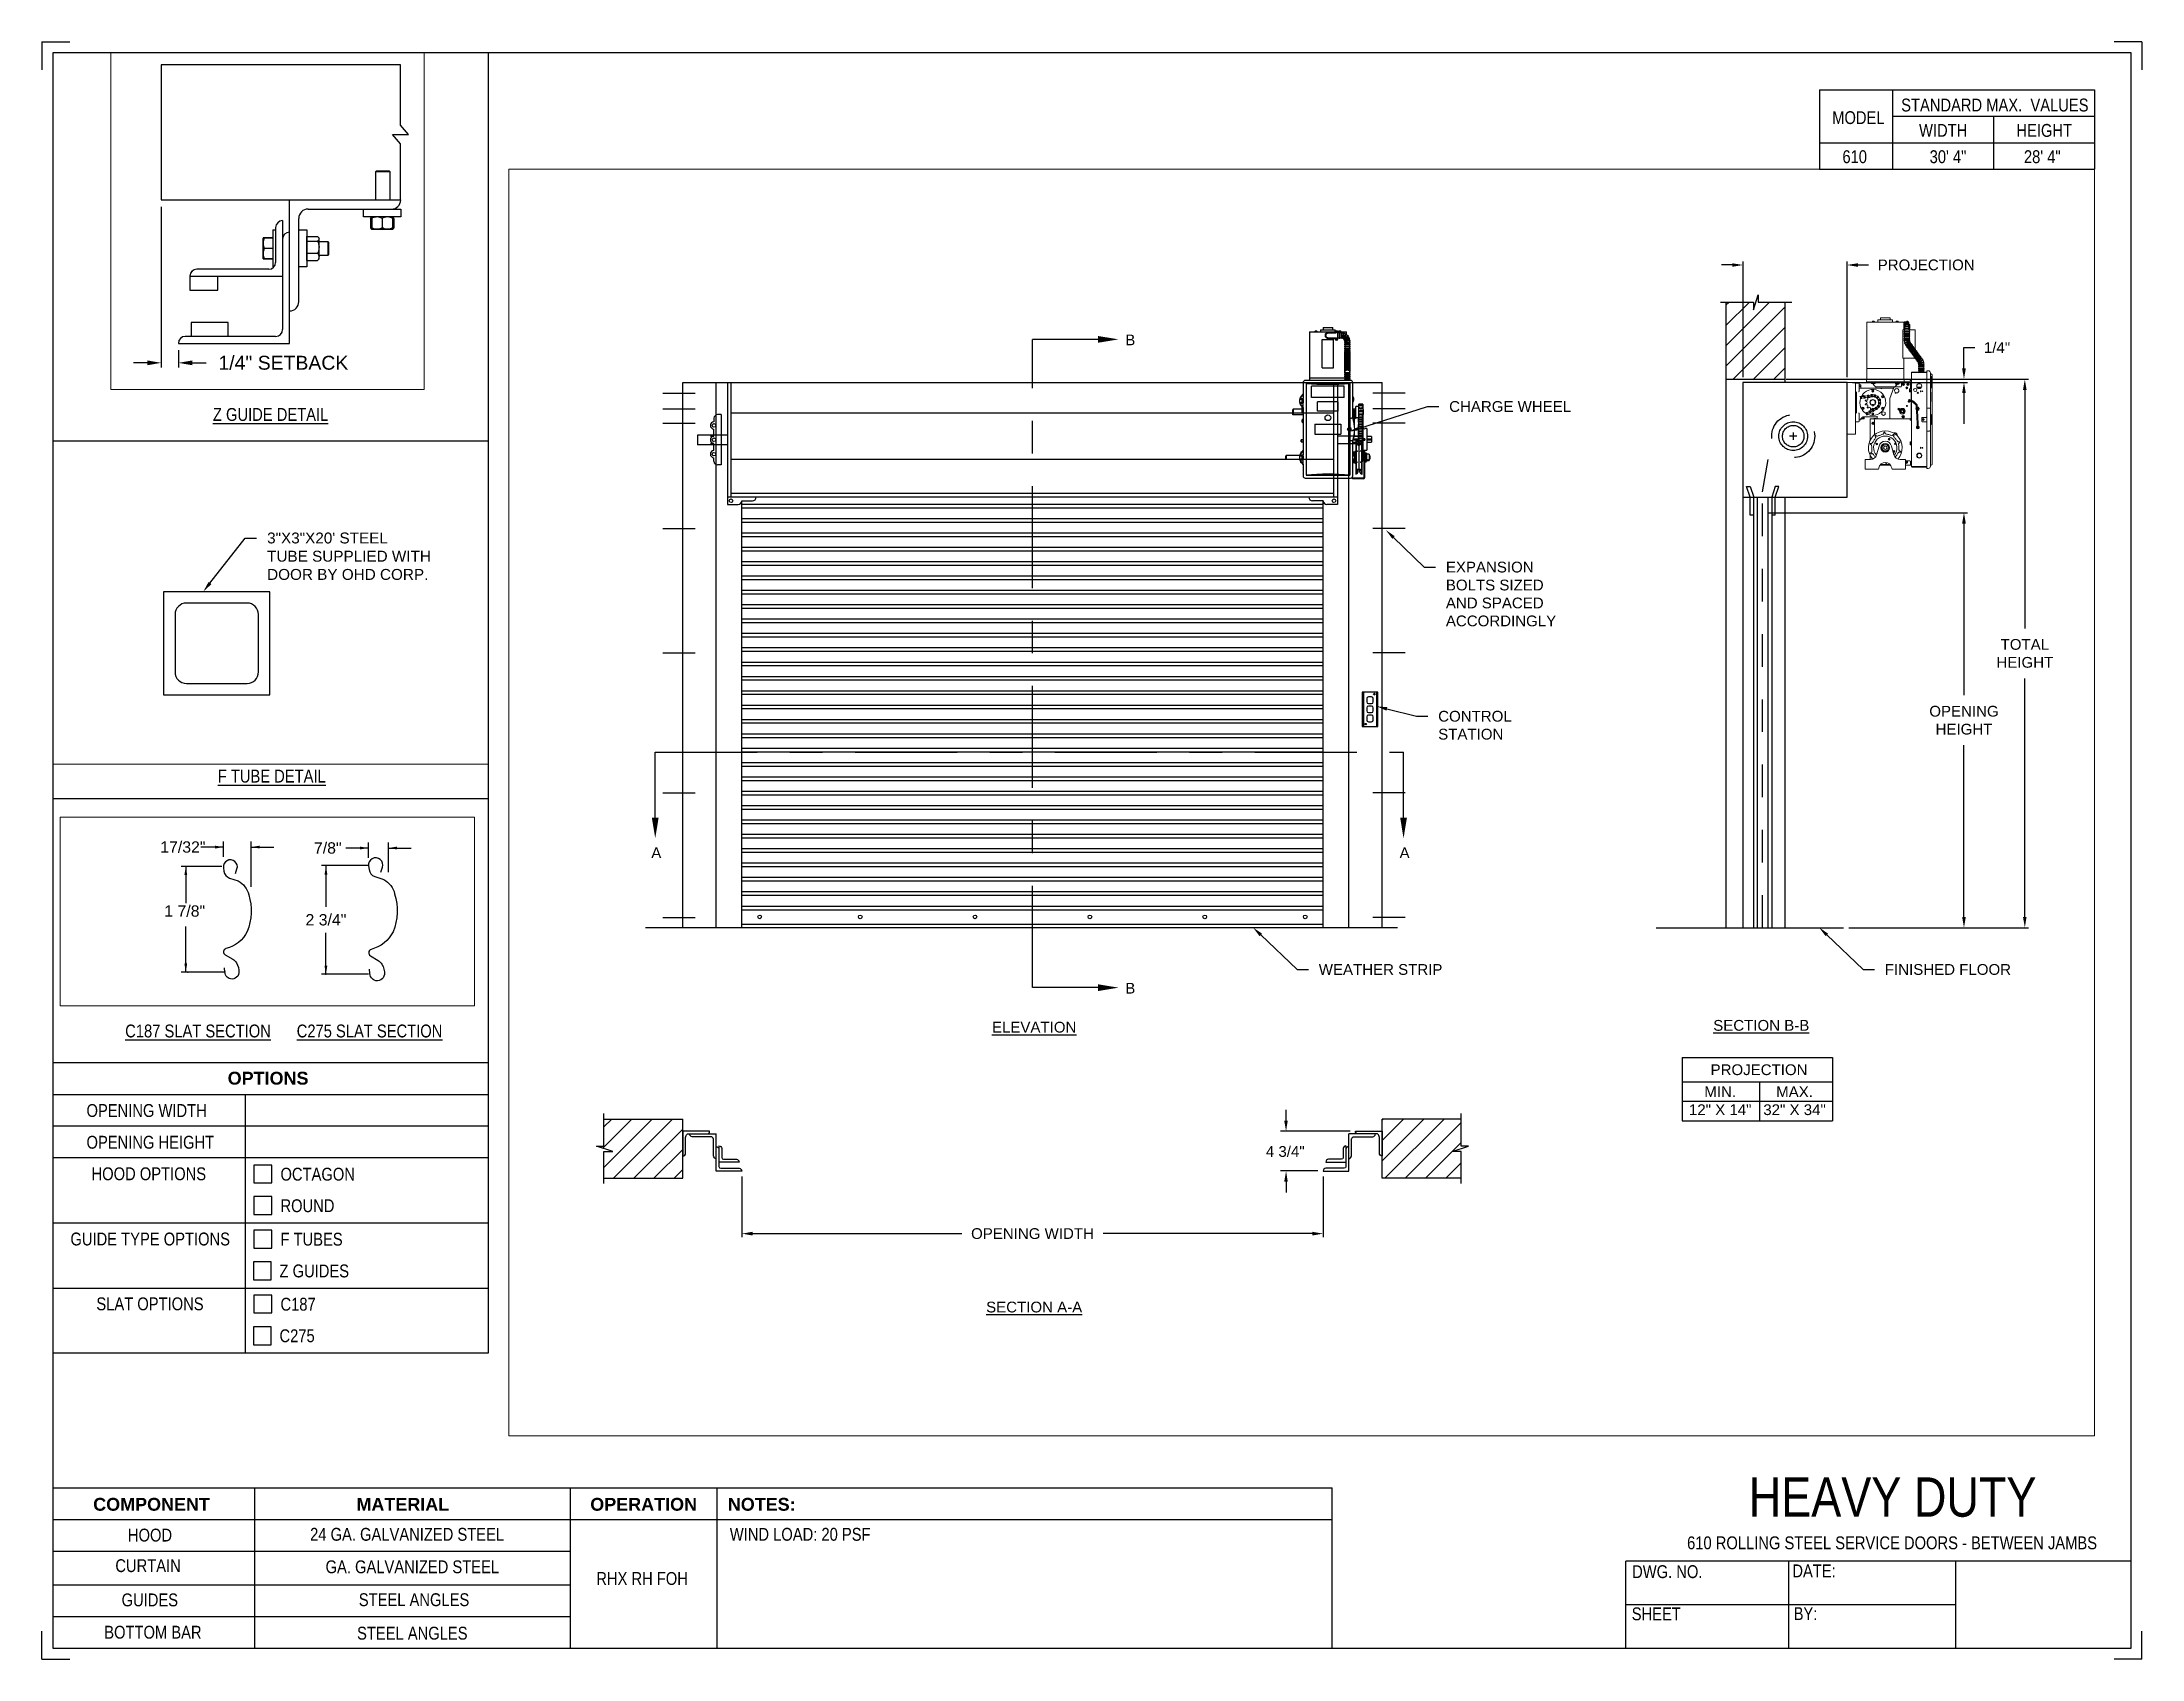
# Paper-space layout '610 RHX RH FOH' of a CAD drawing. Header units: inches. Extents: x 0.1 to 10.9, y 0.1 to 8.4.
# The model-space entities are those that its viewports show. They can reach past a viewport. Long polylines and large blocks are cut down to what shows.
import ezdxf
from ezdxf import colors
from ezdxf.entities.mleader import LeaderData, LeaderLine
from ezdxf.enums import TextEntityAlignment as Align
from ezdxf.math import Vec2, Vec3

# ---------------------------------------------------------------- set-up
doc = ezdxf.new("R2010")
doc.units = ezdxf.units.IN
doc.header["$LTSCALE"] = 0.25
doc.header["$MEASUREMENT"] = 0
for name, pattern in [('CENTER', [2, 1.25, -0.25, 0.25, -0.25]), ('CENTER2', [1.125, 0.75, -0.125, 0.125, -0.125]), ('HIDDEN', [0.375, 0.25, -0.125])]:
    doc.linetypes.add(name, pattern=pattern)
for name, color, linetype in [('ANNOTATIONS', 1, 'Continuous'), ('DETAILS', 4, 'Continuous'), ('RHX RH F.O.H.', 7, 'Continuous'), ('SECTION CUTS', 6, 'CENTER'), ('TITLE BLOCK', 7, 'Continuous')]:
    doc.layers.add(name, color=color, linetype=linetype)
doc.styles.add('ARIAL', font='arial.ttf', dxfattribs={"height": 0.09375})
doc.styles.add('CADdetails-DIMENSIONS', font='ARIALN.TTF', dxfattribs={"height": 2.38})
doc.styles.get("Standard").update_dxf_attribs({"font": 'romans.shx'})
doc.dimstyles.new('ARIAL', dxfattribs={"dimtxt": 0.09375, "dimasz": 0.09375, "dimexe": 0.03125, "dimexo": 0.046875, "dimgap": 0.09, "dimtad": 0, "dimtih": 1, "dimtoh": 1, "dimdec": 4, "dimzin": 0, "dimdsep": 46, "dimlunit": 4, "dimtxsty": 'ARIAL', "dimcen": 0.09, "dimadec": 0, "dimazin": 0, "dimtfac": 1, "dimtdec": 4, "dimtix": 1, "dimtofl": 0, "dimtmove": 0, "dimatfit": 3, "dimfxl": 0.18, "dimfrac": 2, "dimtolj": 1, "dimtzin": 0, "dimarcsym": 0})
doc.dimstyles.new('STANDARD$0', dxfattribs={"dimtxt": 0.09375, "dimasz": 0.09375, "dimexe": 0.03125, "dimexo": 0.046875, "dimgap": 0.09, "dimtad": 0, "dimtih": 1, "dimtoh": 1, "dimdec": 4, "dimzin": 0, "dimdsep": 46, "dimtxsty": 'ARIAL', "dimcen": 0.09, "dimadec": 0, "dimazin": 0, "dimtfac": 1, "dimtdec": 4, "dimtofl": 0, "dimtmove": 0, "dimatfit": 1, "dimfxl": 1, "dimtolj": 1, "dimtzin": 0, "dimarcsym": 0})
pattern_1 = [(45, (5.59953, -58.37604), (-0.08838835, 0.08838835), [])]

psp = doc.layouts.new('610 RHX RH FOH')

# ---------------------------------------------------------------- texts
at = {"layer": 'TITLE BLOCK', "attachment_point": 2, "style": 'CADdetails-DIMENSIONS'}
for s, width, insert, char_height in [('MODEL', 0.28815, (9.45, 8.068), 0.0664), ('STANDARD MAX.  VALUES', 1.75949, (10.155, 8.133), 0.06641), ('WIDTH', 0.42908, (9.888, 8.002), 0.0664), ('HEIGHT', 0.42908, (10.41, 8.002), 0.0664), ('\\pxqc;610', 0.29952, (9.431, 7.866), 0.0664)]:
    psp.add_mtext_dynamic_manual_height_columns(s, width=width, gutter_width=1.363, heights=[0], dxfattribs=dict(at, insert=insert, char_height=char_height))
at = {"layer": 'TITLE BLOCK', "style": 'CADdetails-DIMENSIONS'}
for s, insert, char_height, width, attachment_point in [('30\' 4"', (9.913, 7.866), 0.0664, 1.75949, 2), ('28\' 4"', (10.4, 7.866), 0.0664, 1.75949, 2), ('{\\LZ GUIDE DETAIL}', (1.248, 6.534), 0.06641, 1.75949, 2), ('{\\LF TUBE DETAIL}', (1.254, 4.665), 0.06641, 1.75949, 2), ('{\\LC187 SLAT SECTION}', (0.873, 3.348), 0.06641, 1.75949, 2), ('{\\LC275 SLAT SECTION}', (1.759, 3.348), 0.06641, 1.75949, 2), ('{\\fArial|b1|i0|c0|p34;OPTIONS}', (1.235, 3.104), 0.06641, 1.75949, 2), ('OPENING WIDTH', (0.297, 2.937), 0.06641, 1.30693, 1), ('OPENING HEIGHT', (0.297, 2.773), 0.06641, 1.30693, 1), ('HOOD OPTIONS', (0.323, 2.61), 0.06641, 1.30693, 1), ('OCTAGON', (1.299, 2.608), 0.0664, 1.23928, 1), ('ROUND', (1.299, 2.445), 0.0664, 1.53035, 1), ('GUIDE TYPE OPTIONS', (0.214, 2.273), 0.06641, 1.30693, 1), ('F TUBES ', (1.299, 2.272), 0.0664, 1.23928, 1), ('Z GUIDES', (1.294, 2.108), 0.0664, 1.53035, 1), ('SLAT OPTIONS', (0.348, 1.938), 0.06641, 1.30693, 1), ('C187', (1.299, 1.936), 0.0664, 1.23928, 1), ('C275', (1.294, 1.773), 0.0664, 1.53035, 1), ('\\A1;\\pxqc;HEAVY DUTY', (10.642, 1.008), 0.20312, 2.03069, 3), ('{\\fArial|b1|i0|c0|p34;COMPONENT}', (0.633, 0.902), 0.06641, 1.75949, 2), ('{\\fArial|b1|i0|c0|p34;MATERIAL}', (1.931, 0.902), 0.06641, 1.75949, 2), ('{\\fArial|b1|i0|c0|p34;OPERATION}', (3.175, 0.902), 0.06641, 1.75949, 2), ('{\\fArial|b1|i0|c0|p34;NOTES:}', (3.785, 0.902), 0.06641, 1.75949, 2), ('HOOD', (0.625, 0.743), 0.0664, 1.75949, 2), ('24 GA. GALVANIZED STEEL', (1.953, 0.747), 0.06641, 1.75949, 2), ('\\pxql,t2;WIND LOAD: 20 PSF', (5.176, 0.747), 0.06641, 3.11182, 2), ('610 ROLLING STEEL SERVICE DOORS - BETWEEN JAMBS', (9.624, 0.703), 0.06641, 2.79915, 2), ('CURTAIN', (0.615, 0.585), 0.0664, 1.75949, 2), ('GA. GALVANIZED STEEL', (1.98, 0.579), 0.06641, 1.75949, 2), ('DWG. NO.', (8.463, 0.554), 0.0664, 1.75949, 2), ('DATE:', (9.221, 0.558), 0.0664, 1.75949, 2), ('\\P\\PRHX RH FOH', (3.167, 0.74), 0.0664, 1.75949, 2), ('GUIDES', (0.624, 0.408), 0.0664, 1.75949, 2), ('STEEL ANGLES', (1.989, 0.409), 0.06641, 1.75949, 2), ('SHEET', (8.406, 0.336), 0.0664, 1.75949, 2), ('BY:', (9.177, 0.337), 0.0664, 1.75949, 2), ('BOTTOM BAR', (0.64, 0.241), 0.0664, 1.75949, 2), ('STEEL ANGLES', (1.98, 0.236), 0.06641, 1.75949, 2)]:
    psp.add_mtext(s, dxfattribs=dict(at, insert=insert, char_height=char_height, width=width, attachment_point=attachment_point))

msp = doc.modelspace()

# ---------------------------------------------------------------- texts
at = {"layer": 'ANNOTATIONS', "style": 'ARIAL'}
msp.add_text('1 7/8"', height=0.09375, dxfattribs=at).set_placement((195.64185, 196.30373))
at = {"layer": 'ANNOTATIONS', "linetype": 'Continuous', "style": 'ARIAL'}
msp.add_text('2 3/4"', height=0.09375, dxfattribs=at).set_placement((196.97789, 196.27844), align=Align.MIDDLE_CENTER)
at = {"layer": 'ANNOTATIONS', "char_height": 0.09375, "attachment_point": 2, "style": 'ARIAL'}
for s, insert, width in [('{\\LELEVATION}', (204.21863, 199.81335), 3.0834986), ('{\\LSECTION B-B}', (210.55004, 199.82931), 1.3823677), ('{\\LSECTION A-A}', (204.21863, 197.37552), 1.3823677)]:
    msp.add_mtext(s, dxfattribs=dict(at, insert=insert, width=width))
for s, width, insert in [('PROJECTION ', 1.7594917, (210.53047, 199.44278)), ('MIN.\\P12" X 14" ', 0.6711642, (210.19235, 199.25079)), ('MAX.\\P32" X 34"', 0.6567117, (210.83978, 199.25079))]:
    msp.add_mtext_dynamic_manual_height_columns(s, width=width, gutter_width=1.36268, heights=[0], dxfattribs=dict(at, insert=insert))
at = {"layer": 'ANNOTATIONS', "insert": (195.7954, 196.87926), "char_height": 0.09375, "attachment_point": 5, "style": 'ARIAL'}
msp.add_mtext('17/32"', dxfattribs=at)
at = {"layer": 'ANNOTATIONS', "linetype": 'Continuous', "insert": (196.99315, 196.87159), "char_height": 0.09375, "attachment_point": 5, "style": 'ARIAL'}
msp.add_mtext('7/8"', dxfattribs=at)
at = {"layer": 'SECTION CUTS', "style": 'ARIAL'}
for s, p in [('B', (205.01193, 205.70632)), ('A', (200.8846, 201.23915)), ('A', (207.40055, 201.23915)), ('B', (205.01193, 200.05905))]:
    msp.add_text(s, height=0.09375, dxfattribs=at).set_placement(p)

# ---------------------------------------------------------------- blocks, each defined once
blk = doc.blocks.new('*D56')
at = {"layer": 'ANNOTATIONS', "color": 0, "lineweight": -2, "transparency": 16777216}
for p, q in [((195.322, 201.438), (195.322, 200.354)), ((195.438, 200.47), (195.438, 200.354)), ((195.229, 200.385), (195.135, 200.385)), ((195.531, 200.385), (195.625, 200.385))]:
    blk.add_line(p, q, dxfattribs=at)
at = {"layer": 'ANNOTATIONS', "color": 0, "transparency": 16777216}
for points in [[(195.229, 200.401), (195.229, 200.369), (195.322, 200.385)], [(195.531, 200.401), (195.531, 200.369), (195.438, 200.385)]]:
    blk.add_solid(points, dxfattribs=at)
at = {"layer": 'defpoints', "color": 0, "transparency": 16777216}
for p in [(195.322, 201.485), (195.438, 200.516), (195.438, 200.385)]:
    blk.add_point(p, dxfattribs=at)
at = {"layer": 'ANNOTATIONS', "color": 0, "transparency": 16777216, "insert": (196.146, 200.385), "char_height": 0.09375, "attachment_point": 5, "style": 'ARIAL'}
blk.add_mtext('\\A1;1/4" SETBACK', dxfattribs=at)
blk = doc.blocks.new('*D57')
at = {"layer": 'ANNOTATIONS', "color": 0, "lineweight": -2, "transparency": 16777216}
for p, q in [((212.315, 205.505), (212.315, 205.686)), ((212.315, 205.686), (212.409, 205.686)), ((210.805, 205.411), (212.346, 205.411)), ((211.344, 205.383), (212.346, 205.383)), ((212.315, 205.29), (212.315, 205.196))]:
    blk.add_line(p, q, dxfattribs=at)
at = {"layer": 'ANNOTATIONS', "color": 0, "transparency": 16777216}
for points in [[(212.299, 205.505), (212.331, 205.505), (212.315, 205.411)], [(212.299, 205.29), (212.331, 205.29), (212.315, 205.383)]]:
    blk.add_solid(points, dxfattribs=at)
at = {"layer": 'defpoints', "color": 0, "transparency": 16777216}
for p in [(210.758, 205.411), (211.297, 205.383), (212.315, 205.411)]:
    blk.add_point(p, dxfattribs=at)
at = {"layer": 'ANNOTATIONS', "color": 0, "transparency": 16777216, "insert": (212.603, 205.686), "char_height": 0.0938, "attachment_point": 5, "style": 'ARIAL'}
blk.add_mtext('\\A1;1/4"', dxfattribs=at)
blk = doc.blocks.new('*D51')
at = {"layer": 'ANNOTATIONS', "color": 0, "lineweight": -2, "transparency": 16777216}
for p, q in [((206.412, 198.953), (206.412, 199.047)), ((206.969, 198.86), (206.365, 198.86)), ((206.688, 198.514), (206.365, 198.514)), ((206.412, 198.42), (206.412, 198.326))]:
    blk.add_line(p, q, dxfattribs=at)
at = {"layer": 'ANNOTATIONS', "color": 0, "transparency": 16777216}
for points in [[(206.396, 198.953), (206.427, 198.953), (206.412, 198.86)], [(206.396, 198.42), (206.427, 198.42), (206.412, 198.514)]]:
    blk.add_solid(points, dxfattribs=at)
at = {"layer": 'defpoints', "color": 0, "transparency": 16777216}
for p in [(207.016, 198.86), (206.412, 198.514), (206.735, 198.514)]:
    blk.add_point(p, dxfattribs=at)
at = {"layer": 'ANNOTATIONS', "color": 0, "transparency": 16777216, "insert": (206.405, 198.683), "char_height": 0.0938, "attachment_point": 5, "style": 'ARIAL'}
blk.add_mtext('\\A1;4 3/4"', dxfattribs=at)
blk = doc.blocks.new('*D52')
at = {"layer": 'ANNOTATIONS', "color": 0, "lineweight": -2, "transparency": 16777216}
for p, q in [((201.673, 198.467), (201.673, 197.937)), ((206.735, 198.467), (206.735, 197.937)), ((201.766, 197.968), (203.588, 197.968)), ((206.641, 197.968), (204.82, 197.968))]:
    blk.add_line(p, q, dxfattribs=at)
at = {"layer": 'ANNOTATIONS', "color": 0, "transparency": 16777216}
for points in [[(201.766, 197.984), (201.766, 197.952), (201.673, 197.968)], [(206.641, 197.984), (206.641, 197.952), (206.735, 197.968)]]:
    blk.add_solid(points, dxfattribs=at)
at = {"layer": 'defpoints', "color": 0, "transparency": 16777216}
for p in [(201.673, 198.514), (206.735, 198.514), (206.735, 197.968)]:
    blk.add_point(p, dxfattribs=at)
at = {"layer": 'ANNOTATIONS', "color": 0, "transparency": 16777216, "insert": (204.204, 197.968), "char_height": 0.09375, "attachment_point": 5, "style": 'ARIAL'}
blk.add_mtext('\\A1;OPENING WIDTH', dxfattribs=at)
blk = doc.blocks.new('*D53')
at = {"layer": 'ANNOTATIONS', "color": 0, "lineweight": -2, "transparency": 16777216}
for p, q in [((210.391, 205.43), (210.391, 206.437)), ((211.297, 205.43), (211.297, 206.437)), ((210.297, 206.406), (210.203, 206.406)), ((211.391, 206.406), (211.484, 206.406))]:
    blk.add_line(p, q, dxfattribs=at)
at = {"layer": 'ANNOTATIONS', "color": 0, "transparency": 16777216}
for points in [[(210.297, 206.421), (210.297, 206.39), (210.391, 206.406)], [(211.391, 206.421), (211.391, 206.39), (211.297, 206.406)]]:
    blk.add_solid(points, dxfattribs=at)
at = {"layer": 'defpoints', "color": 0, "transparency": 16777216}
for p in [(211.297, 206.406), (210.391, 205.383), (211.297, 205.383)]:
    blk.add_point(p, dxfattribs=at)
at = {"layer": 'ANNOTATIONS', "color": 0, "transparency": 16777216, "insert": (211.986, 206.406), "char_height": 0.09375, "attachment_point": 5, "style": 'ARIAL'}
blk.add_mtext('\\A1;PROJECTION', dxfattribs=at)
blk = doc.blocks.new('*D54')
at = {"layer": 'ANNOTATIONS', "color": 0, "lineweight": -2, "transparency": 16777216}
for p, q in [((210.805, 205.411), (212.876, 205.411)), ((212.845, 205.318), (212.845, 203.24)), ((212.845, 200.727), (212.845, 202.805)), ((211.312, 200.633), (212.876, 200.633))]:
    blk.add_line(p, q, dxfattribs=at)
at = {"layer": 'ANNOTATIONS', "color": 0, "transparency": 16777216}
for points in [[(212.829, 205.318), (212.86, 205.318), (212.845, 205.411)], [(212.829, 200.727), (212.86, 200.727), (212.845, 200.633)]]:
    blk.add_solid(points, dxfattribs=at)
at = {"layer": 'defpoints', "color": 0, "transparency": 16777216}
for p in [(210.758, 205.411), (211.266, 200.633), (212.845, 200.633)]:
    blk.add_point(p, dxfattribs=at)
at = {"layer": 'ANNOTATIONS', "color": 0, "transparency": 16777216, "insert": (212.845, 203.022), "char_height": 0.0938, "attachment_point": 5, "style": 'ARIAL'}
blk.add_mtext('\\A1;TOTAL \\PHEIGHT', dxfattribs=at)
blk = doc.blocks.new('*D55')
at = {"layer": 'ANNOTATIONS', "color": 0, "lineweight": -2, "transparency": 16777216}
for p, q in [((210.608, 204.248), (212.346, 204.248)), ((212.315, 204.154), (212.315, 202.658)), ((212.315, 200.727), (212.315, 202.223)), ((211.312, 200.633), (212.346, 200.633))]:
    blk.add_line(p, q, dxfattribs=at)
at = {"layer": 'ANNOTATIONS', "color": 0, "transparency": 16777216}
for points in [[(212.299, 204.154), (212.331, 204.154), (212.315, 204.248)], [(212.299, 200.727), (212.331, 200.727), (212.315, 200.633)]]:
    blk.add_solid(points, dxfattribs=at)
at = {"layer": 'defpoints', "color": 0, "transparency": 16777216}
for p in [(210.561, 204.248), (212.315, 204.248), (211.266, 200.633)]:
    blk.add_point(p, dxfattribs=at)
at = {"layer": 'ANNOTATIONS', "color": 0, "transparency": 16777216, "insert": (212.315, 202.44), "char_height": 0.09375, "attachment_point": 5, "style": 'ARIAL'}
blk.add_mtext('\\A1;OPENING\\PHEIGHT', dxfattribs=at)

# ---------------------------------------------------------------- dimensions: what is measured, and where the dimension line sits
at = {"layer": 'ANNOTATIONS'}
for base, p1, p2, text, picture, middle in [((211.29687, 206.40566), (210.39062, 205.38334), (211.29687, 205.38334), 'PROJECTION', '*D53', (211.98598, 206.40566)), ((206.73515, 197.96798), (201.67265, 198.51366), (206.73515, 198.51366), 'OPENING WIDTH', '*D52', (204.2039, 197.96798))]:
    dim = msp.add_linear_dim(base=base, p1=p1, p2=p2, text=text, dimstyle='STANDARD$0', dxfattribs=at)
    dim.commit()
    dim.dimension.update_dxf_attribs({"geometry": picture, "text_midpoint": middle})
dim = msp.add_linear_dim(base=(212.31491, 205.41132), p1=(211.29687, 205.38334), p2=(210.75836, 205.41132), angle=90, text='1/4"', dimstyle='ARIAL', dxfattribs=at)
dim.commit()
dim.dimension.update_dxf_attribs({"geometry": '*D57', "text_midpoint": (212.60274, 205.68588), "dimtype": 160})
for base, p1, p2, text, picture, middle in [((212.84479, 200.63334), (210.75836, 205.41132), (211.26562, 200.63334), 'TOTAL \\PHEIGHT', '*D54', (212.84479, 203.02233)), ((212.31491, 204.24764), (211.26562, 200.63334), (210.56115, 204.24764), 'OPENING\\PHEIGHT', '*D55', (212.31491, 202.44049))]:
    dim = msp.add_linear_dim(base=base, p1=p1, p2=p2, angle=90, text=text, dimstyle='STANDARD$0', dxfattribs=at)
    dim.commit()
    dim.dimension.update_dxf_attribs({"geometry": picture, "text_midpoint": middle})
dim = msp.add_linear_dim(base=(195.43763, 200.38498), p1=(195.3223, 201.48522), p2=(195.43763, 200.51647), text='1/4" SETBACK', dimstyle='STANDARD$0', override={"dimarcsym": 1}, dxfattribs=at)
dim.commit()
dim.dimension.update_dxf_attribs({"geometry": '*D56', "text_midpoint": (196.14602, 200.38498), "dimtype": 160})
dim = msp.add_linear_dim(base=(206.4115, 198.51366), p1=(207.01551, 198.85965), p2=(206.73515, 198.51366), angle=90, text='4 3/4"', dimstyle='STANDARD$0', override={"dimtxt": 0.09375, "dimasz": 0.09375, "dimexe": 0.046875, "dimgap": 0.0625, "dimlunit": 4, "dimtxsty": 'ARIAL', "dimcen": 0.089844, "dimtmove": 2, "dimfxl": 0.18, "dimfrac": 2}, dxfattribs=at)
dim.commit()
dim.dimension.update_dxf_attribs({"geometry": '*D51', "text_midpoint": (206.40536, 198.68268), "dimtype": 160})

# ---------------------------------------------------------------- hatches: boundary and pattern name
at = {"layer": 'RHX RH F.O.H.', "linetype": 'Continuous'}
h = msp.add_hatch(dxfattribs=at)
h.set_pattern_fill('ANSI31', color=256, style=0)
h.set_pattern_definition([(45, (5.59953, -58.86807), (-0.088388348, 0.088388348), [])])
h.paths.add_polyline_path([(210.75836, 206.67844), (210.75836, 206.08273), (210.52187, 206.08273), (210.52187, 206.14738), (210.48345, 206.01403), (210.48345, 206.08273), (210.24274, 206.08273), (210.24274, 206.86274)])
h.paths.add_polyline_path([(210.24274, 206.86274), (210.24274, 205.41132), (210.75836, 205.41132), (210.75836, 206.66468), (210.75836, 206.67844)])
at = {"layer": 'RHX RH F.O.H.'}
h = msp.add_hatch(dxfattribs=at)
h.set_pattern_fill('ANSI31', color=256, style=0)
h.set_pattern_definition(pattern_1)
h.paths.add_polyline_path([(201.15968, 198.96643), (200.47218, 198.96643), (200.47218, 198.72923), (200.40807, 198.72923), (200.55014, 198.68232), (200.47218, 198.68232), (200.47218, 198.4508), (201.15968, 198.4508), (201.15968, 198.6133)])
h = msp.add_hatch(dxfattribs=at)
h.set_pattern_fill('ANSI31', color=256, style=0)
h.set_pattern_definition(pattern_1)
h.paths.add_polyline_path([(207.99973, 198.72923), (207.93562, 198.72923), (207.93562, 198.96643), (207.24812, 198.96643), (207.24812, 198.4508), (207.2663, 198.4508), (207.93562, 198.4508), (207.93562, 198.68232), (207.85766, 198.68232)])

# ---------------------------------------------------------------- linework, layer by layer
at = {"layer": 'ANNOTATIONS'}
for p, q in [((210.76587, 205.41132), (212.83471, 205.41132)), ((211.34374, 205.38334), (212.34616, 205.38334)), ((212.31491, 205.28959), (212.31491, 205.0212)), ((209.86178, 199.50221), (209.86178, 198.95084)), ((209.86178, 199.50221), (211.16955, 199.50221)), ((211.16955, 199.50221), (211.16955, 198.95084)), ((209.86178, 199.29074), (211.16955, 199.29074)), ((210.53464, 199.29074), (210.53464, 198.95084)), ((209.86178, 199.12079), (211.16955, 199.12079)), ((209.86178, 198.95084), (211.16955, 198.95084)), ((196.13226, 196.79751), (196.13226, 196.92613)), ((196.35963, 196.55196), (196.35963, 196.92613)), ((196.13226, 196.87926), (195.94476, 196.87926)), ((196.35963, 196.87926), (196.54713, 196.87926)), ((196.11872, 196.71819), (195.78122, 196.71819)), ((195.8197, 196.71819), (195.8197, 196.41663)), ((195.8197, 195.84632), (195.8197, 196.2235)), ((196.14685, 195.84632), (195.78122, 195.84632))]:
    msp.add_line(p, q, dxfattribs=at)
at = {"layer": 'ANNOTATIONS', "linetype": 'ByBlock'}
for p, q in [((197.33001, 196.87159), (197.14251, 196.87159)), ((197.33001, 196.78984), (197.33001, 196.91847)), ((197.49453, 196.67148), (197.49453, 196.91847)), ((197.49453, 196.87159), (197.68203, 196.87159)), ((197.32918, 196.72846), (196.94125, 196.72846)), ((196.97789, 196.72846), (196.97789, 196.38544)), ((196.97789, 195.82842), (196.97789, 196.17144)), ((197.32918, 195.82842), (196.94125, 195.82842))]:
    msp.add_line(p, q, dxfattribs=at)
at = {"layer": 'ANNOTATIONS'}
for p in [(195.8197, 195.92082), (195.83747, 195.84632)]:
    msp.add_point(p, dxfattribs=at)
at = {"layer": 'ANNOTATIONS', "linetype": 'ByBlock'}
msp.add_point((196.97789, 195.82842), dxfattribs=at)
at = {"layer": 'ANNOTATIONS'}
for points in [[(212.29929, 205.28959), (212.33054, 205.28959), (212.31491, 205.38334)], [(196.06194, 196.86754), (196.06194, 196.89098), (196.13226, 196.87926)], [(196.42995, 196.89098), (196.42995, 196.86754), (196.35963, 196.87926)], [(195.83142, 196.64787), (195.80798, 196.64787), (195.8197, 196.71819)], [(195.83142, 195.91664), (195.80798, 195.91664), (195.8197, 195.84632)]]:
    msp.add_solid(points, dxfattribs=at)
at = {"layer": 'ANNOTATIONS', "linetype": 'ByBlock'}
for points in [[(197.25969, 196.85987), (197.25969, 196.88331), (197.33001, 196.87159)], [(197.56485, 196.88331), (197.56485, 196.85987), (197.49453, 196.87159)], [(196.98961, 196.65236), (196.96617, 196.65236), (196.97789, 196.72268)], [(196.98961, 195.89874), (196.96617, 195.89874), (196.97789, 195.82842)]]:
    msp.add_solid(points, dxfattribs=at)
at = {"layer": 'DETAILS'}
for p, q in [((196.88131, 201.92572), (196.98997, 201.92572)), ((196.93564, 201.86246), (196.88131, 201.92572)), ((196.98997, 201.92572), (196.93564, 201.98897)), ((196.77415, 201.68197), (196.76954, 201.67736)), ((196.76954, 201.48522), (196.76954, 201.67736)), ((196.76954, 201.67736), (196.86329, 201.67736)), ((196.77415, 201.68197), (196.85869, 201.68197)), ((196.85869, 201.68197), (196.86329, 201.67736)), ((196.86329, 201.67736), (196.86329, 201.48522)), ((196.18763, 200.51647), (196.18763, 201.48522)), ((196.14075, 201.34459), (196.14075, 200.61022)), ((196.25013, 200.79772), (196.25013, 201.36022)), ((196.31263, 201.42272), (196.93763, 201.42272)), ((196.68763, 201.36947), (196.68763, 201.42272)), ((196.93763, 201.36947), (196.68763, 201.36947)), ((196.73664, 201.36189), (196.73357, 201.36009)), ((196.73357, 201.36009), (196.73357, 201.29572)), ((196.73573, 201.36009), (196.73573, 201.29572)), ((196.73916, 201.36674), (196.74215, 201.36932)), ((196.74232, 201.36137), (196.73968, 201.36009)), ((196.73968, 201.36009), (196.73968, 201.29572)), ((196.74232, 201.36009), (196.74232, 201.29572)), ((196.81263, 201.36009), (196.81263, 201.29572)), ((196.88294, 201.36009), (196.88294, 201.29572)), ((196.88557, 201.36009), (196.88557, 201.29572)), ((196.88953, 201.36009), (196.88953, 201.29572)), ((196.89169, 201.36009), (196.89169, 201.29572)), ((196.93763, 201.42272), (196.93763, 201.36947)), ((196.00988, 201.2274), (196.00989, 201.22742)), ((196.00988, 201.2274), (196.00988, 201.2274)), ((196.00988, 201.08678), (196.00988, 201.2274)), ((196.07538, 201.2293), (196.01616, 201.2293)), ((196.07538, 201.22857), (196.01616, 201.22857)), ((196.07538, 201.22853), (196.01616, 201.22853)), ((196.07538, 201.22831), (196.01616, 201.22831)), ((196.07538, 201.22747), (196.01616, 201.22747)), ((196.07538, 201.28209), (196.09388, 201.28209)), ((196.07538, 201.28209), (196.07538, 201.03209)), ((196.09388, 201.29772), (196.09388, 201.06334)), ((196.25013, 201.28209), (196.30338, 201.28209)), ((196.30338, 201.28209), (196.30338, 201.03209)), ((196.30338, 201.2274), (196.30538, 201.2274)), ((196.30538, 201.07659), (196.30538, 201.23759)), ((196.30538, 201.23759), (196.37713, 201.23759)), ((196.30538, 201.20649), (196.37713, 201.20649)), ((196.3815, 201.23321), (196.3865, 201.2274)), ((196.3865, 201.08678), (196.3865, 201.2274)), ((196.3865, 201.20397), (196.44577, 201.20397)), ((196.44577, 201.20397), (196.45038, 201.19936)), ((196.44577, 201.20397), (196.44577, 201.11022)), ((196.45038, 201.19936), (196.45038, 201.11482)), ((196.73664, 201.29392), (196.73357, 201.29572)), ((196.7401, 201.29337), (196.73573, 201.29572)), ((196.74232, 201.28634), (196.73916, 201.28906)), ((196.74232, 201.29444), (196.73968, 201.29572)), ((196.74232, 201.28634), (196.88294, 201.28634)), ((196.00988, 201.08678), (196.00988, 201.08678)), ((196.00989, 201.08675), (196.00989, 201.08676)), ((196.0099, 201.08675), (196.00989, 201.08675)), ((196.00993, 201.08669), (196.0099, 201.08675)), ((196.01593, 201.08671), (196.01616, 201.08587)), ((196.01593, 201.08571), (196.01616, 201.08488)), ((196.07538, 201.15722), (196.01616, 201.15722)), ((196.07538, 201.08684), (196.01616, 201.08684)), ((196.07538, 201.08671), (196.01616, 201.08671)), ((196.07538, 201.08587), (196.01616, 201.08587)), ((196.07538, 201.08565), (196.01616, 201.08565)), ((196.07538, 201.08561), (196.01616, 201.08561)), ((196.07538, 201.08488), (196.01616, 201.08488)), ((196.08194, 201.03209), (196.07538, 201.03209)), ((196.30338, 201.03209), (196.25013, 201.03209)), ((196.30538, 201.08678), (196.30338, 201.08678)), ((196.30538, 201.12599), (196.37713, 201.12599)), ((196.30538, 201.07659), (196.37713, 201.07659)), ((196.3865, 201.08678), (196.3815, 201.08097)), ((196.44577, 201.11022), (196.3865, 201.11022)), ((196.45038, 201.11482), (196.44577, 201.11022)), ((195.51575, 200.973), (195.51575, 200.87584)), ((195.51575, 200.96959), (196.14075, 200.96959)), ((196.047, 201.01647), (195.56263, 201.01647)), ((195.70325, 200.87584), (195.70325, 200.96959)), ((195.51575, 200.87584), (195.70325, 200.87584)), ((195.77357, 200.65709), (195.52357, 200.65709)), ((195.52357, 200.65709), (195.52357, 200.56334)), ((195.77357, 200.56334), (195.77357, 200.65709)), ((195.43763, 200.51647), (196.18763, 200.51647)), ((196.09388, 200.56334), (195.4845, 200.56334))]:
    msp.add_line(p, q, dxfattribs=at)
for points in [[(196.93564, 201.98897), (196.93564, 202.39722), (195.3223, 202.39722), (195.3223, 201.48522), (196.93763, 201.48522)], [(196.93564, 201.48522), (196.93564, 201.86246)]]:
    msp.add_lwpolyline(points, dxfattribs=at)
at = {"layer": 'DETAILS', "linetype": 'Continuous'}
msp.add_lwpolyline([(195.68596, 198.09202), (196.59821, 198.09202), (196.59821, 198.97678), (195.68596, 198.97678)], close=True, dxfattribs=at)
msp.add_lwpolyline([(196.40217, 198.19004, 0.41421356), (196.50019, 198.28805), (196.50019, 198.78074, 0.41421356), (196.40217, 198.87876), (195.88199, 198.87876, 0.41421356), (195.78397, 198.78074), (195.78397, 198.28805, 0.41421356), (195.88199, 198.19004)], format="xyb", close=True, dxfattribs=at)
msp.add_lwpolyline([(197.43282, 196.67322), (197.44577, 196.71276, 1.25136537), (197.33034, 196.72366), (197.33426, 196.69327, 0.28712033), (197.38147, 196.63577), (197.45546, 196.61091, -0.22337537), (197.54588, 196.49252, -0.17060067), (197.53319, 196.17934, -0.22026111), (197.35146, 196.03364, 0.64862142), (197.34538, 195.98056), (197.40895, 195.94298, -0.11918191), (197.44119, 195.91164, -0.14967798), (197.46085, 195.82729), (197.46069, 195.82551, -0.533076), (197.37765, 195.77971, -0.02656611), (197.36185, 195.7895, -0.19330383), (197.34172, 195.83348), (197.33813, 195.86966)], format="xyb", dxfattribs=at)
at = {"layer": 'DETAILS'}
msp.add_lwpolyline([(196.23032, 196.66007), (196.24287, 196.69839, 1.25136537), (196.131, 196.70896), (196.1348, 196.67951, 0.28712033), (196.18055, 196.62379), (196.25226, 196.59969, -0.22337537), (196.33989, 196.48495, -0.17060067), (196.32759, 196.18143, -0.22026111), (196.15147, 196.04023, 0.64862145), (196.14558, 195.98879), (196.20719, 195.95237, -0.11918191), (196.23843, 195.922, -0.14967798), (196.25748, 195.84025), (196.25733, 195.83853, -0.533076), (196.17685, 195.79414, -0.02656611), (196.16154, 195.80363, -0.19330383), (196.14203, 195.84626), (196.13855, 195.88132)], format="xyb", dxfattribs=at)
for centre, radius, start, end in [((196.87513, 201.48522), 0.0625, 270, 0), ((196.14075, 201.29772), 0.04688, 90, 180), ((196.31263, 201.36022), 0.0625, 90, 180), ((196.18763, 201.21959), 0.04688, 90, 180), ((196.047, 201.06334), 0.04688, 270, 0), ((195.56098, 200.97123), 0.04527, 87.917978, 177.754387), ((195.56263, 200.96959), 0.04688, 90, 180), ((196.18763, 200.79772), 0.0625, 270, 0), ((196.09388, 200.61022), 0.04688, 270, 0), ((195.4845, 200.51647), 0.04688, 90, 180)]:
    msp.add_arc(centre, radius, start, end, dxfattribs=at)
for points, knots in [([(196.73357, 201.36009), (196.73538, 201.36296), (196.7372, 201.36584), (196.73915, 201.36673), (196.73916, 201.36673)], [0, 0, 0, 0, 0.99332562, 1, 1, 1, 1]), ([(196.73573, 201.36009), (196.7364, 201.36146), (196.738, 201.36469), (196.73975, 201.36763), (196.74084, 201.36811), (196.74095, 201.36815)], [0, 0, 0, 0, 0.39860917, 0.94310679, 1, 1, 1, 1]), ([(196.74232, 201.36339), (196.7418, 201.3632), (196.73954, 201.36236), (196.73739, 201.36108), (196.73573, 201.36009)], [0, 0, 0, 0, 0.22784114, 1, 1, 1, 1]), ([(196.77747, 201.36947), (196.77255, 201.36911), (196.76253, 201.36838), (196.75088, 201.36418), (196.74425, 201.36101), (196.74232, 201.36009)], [0, 0, 0, 0, 0.40629057, 0.82726642, 1, 1, 1, 1]), ([(196.74232, 201.36009), (196.74232, 201.36148), (196.74232, 201.36478), (196.74232, 201.36858), (196.74232, 201.36917), (196.74232, 201.36947)], [0, 0, 0, 0, 0.26545991, 0.62807649, 1, 1, 1, 1]), ([(196.81263, 201.36009), (196.80716, 201.36255), (196.79603, 201.36757), (196.78387, 201.36945), (196.77764, 201.36946), (196.77747, 201.36947)], [0, 0, 0, 0, 0.48434141, 0.98632773, 1, 1, 1, 1]), ([(196.84778, 201.36947), (196.84286, 201.36911), (196.83284, 201.36838), (196.82119, 201.36418), (196.81456, 201.36101), (196.81263, 201.36009)], [0, 0, 0, 0, 0.40629057, 0.82726642, 1, 1, 1, 1]), ([(196.88294, 201.36009), (196.87747, 201.36255), (196.86634, 201.36757), (196.85418, 201.36945), (196.84795, 201.36946), (196.84778, 201.36947)], [0, 0, 0, 0, 0.48434141, 0.98632773, 1, 1, 1, 1]), ([(196.88294, 201.36009), (196.88294, 201.36148), (196.88294, 201.36478), (196.88294, 201.36858), (196.88294, 201.36917), (196.88294, 201.36947)], [0, 0, 0, 0, 0.26545991, 0.62807649, 1, 1, 1, 1]), ([(196.8831, 201.36916), (196.88341, 201.36875), (196.88409, 201.36784), (196.8849, 201.36408), (196.88541, 201.36108), (196.88557, 201.36009)], [0, 0, 0, 0, 0.36178326, 0.79041419, 1, 1, 1, 1]), ([(196.88431, 201.36801), (196.88458, 201.36786), (196.88589, 201.36712), (196.88763, 201.36404), (196.88906, 201.36107), (196.88953, 201.36009)], [0, 0, 0, 0, 0.15175447, 0.72144224, 1, 1, 1, 1]), ([(196.89169, 201.36009), (196.88988, 201.36296), (196.88806, 201.36584), (196.8861, 201.36673), (196.88609, 201.36673)], [0, 0, 0, 0, 0.99332562, 1, 1, 1, 1]), ([(196.01616, 201.22747), (196.0144, 201.22176), (196.01086, 201.21025), (196.01021, 201.19835), (196.00988, 201.19235)], [0, 0, 0, 0, 0.49545796, 1, 1, 1, 1]), ([(196.00988, 201.2274), (196.01009, 201.22741), (196.01052, 201.22743), (196.0132, 201.22745), (196.0154, 201.22746), (196.01616, 201.22747)], [0, 0, 0, 0, 0.3928666, 0.79169603, 1, 1, 1, 1]), ([(196.00988, 201.19235), (196.00989, 201.19151), (196.00994, 201.18521), (196.01131, 201.17332), (196.01453, 201.16262), (196.01616, 201.15722)], [0, 0, 0, 0, 0.07010266, 0.53079095, 1, 1, 1, 1]), ([(196.01616, 201.22831), (196.01481, 201.2282), (196.01211, 201.22796), (196.01021, 201.22766), (196.01001, 201.22748), (196.00994, 201.22742)], [0, 0, 0, 0, 0.39883061, 0.80149747, 1, 1, 1, 1]), ([(196.01616, 201.22853), (196.01481, 201.22838), (196.01211, 201.22809), (196.01022, 201.22772), (196.01002, 201.2275), (196.00995, 201.22743)], [0, 0, 0, 0, 0.40277376, 0.80942169, 1, 1, 1, 1]), ([(196.01616, 201.2293), (196.01482, 201.22905), (196.01212, 201.22855), (196.01027, 201.22794), (196.01007, 201.22758), (196.01001, 201.22749)], [0, 0, 0, 0, 0.41812145, 0.84026469, 1, 1, 1, 1]), ([(196.37713, 201.23759), (196.37852, 201.23627), (196.38182, 201.23316), (196.38562, 201.22797), (196.3862, 201.22403), (196.3865, 201.22204)], [0, 0, 0, 0, 0.26545991, 0.62807649, 1, 1, 1, 1]), ([(196.3865, 201.22204), (196.38649, 201.22168), (196.38643, 201.21935), (196.38489, 201.215), (196.38114, 201.2102), (196.37812, 201.20741), (196.37713, 201.20649)], [0, 0, 0, 0, 0.06653229, 0.43528257, 0.81455084, 1, 1, 1, 1]), ([(196.37713, 201.20649), (196.37959, 201.20023), (196.3846, 201.18749), (196.38649, 201.17357), (196.3865, 201.16643), (196.3865, 201.16624)], [0, 0, 0, 0, 0.48434141, 0.98632773, 1, 1, 1, 1]), ([(196.73357, 201.29572), (196.73538, 201.29285), (196.7372, 201.28996), (196.73915, 201.28908), (196.73916, 201.28907)], [0, 0, 0, 0, 0.99332562, 1, 1, 1, 1]), ([(196.73573, 201.29572), (196.7364, 201.29435), (196.738, 201.29112), (196.73975, 201.28818), (196.74084, 201.2877), (196.74095, 201.28765)], [0, 0, 0, 0, 0.39860917, 0.94310679, 1, 1, 1, 1]), ([(196.73968, 201.29572), (196.73992, 201.29433), (196.74048, 201.29105), (196.74131, 201.28757), (196.7419, 201.28702), (196.74215, 201.28679)], [0, 0, 0, 0, 0.30001685, 0.70983799, 1, 1, 1, 1]), ([(196.77747, 201.28634), (196.77255, 201.2867), (196.76253, 201.28742), (196.75088, 201.29163), (196.74425, 201.29479), (196.74232, 201.29572)], [0, 0, 0, 0, 0.40629057, 0.82726642, 1, 1, 1, 1]), ([(196.74232, 201.29572), (196.74232, 201.29432), (196.74232, 201.29103), (196.74232, 201.28723), (196.74232, 201.28664), (196.74232, 201.28634)], [0, 0, 0, 0, 0.26545991, 0.62807649, 1, 1, 1, 1]), ([(196.81263, 201.29572), (196.80716, 201.29325), (196.79603, 201.28824), (196.78387, 201.28636), (196.77764, 201.28634), (196.77747, 201.28634)], [0, 0, 0, 0, 0.48434141, 0.98632773, 1, 1, 1, 1]), ([(196.84778, 201.28634), (196.84286, 201.2867), (196.83284, 201.28742), (196.82119, 201.29163), (196.81456, 201.29479), (196.81263, 201.29572)], [0, 0, 0, 0, 0.40629057, 0.82726642, 1, 1, 1, 1]), ([(196.88294, 201.29572), (196.87747, 201.29325), (196.86634, 201.28824), (196.85418, 201.28636), (196.84795, 201.28634), (196.84778, 201.28634)], [0, 0, 0, 0, 0.48434141, 0.98632773, 1, 1, 1, 1]), ([(196.88294, 201.29572), (196.88294, 201.29432), (196.88294, 201.29103), (196.88294, 201.28723), (196.88294, 201.28664), (196.88294, 201.28634)], [0, 0, 0, 0, 0.26545991, 0.62807649, 1, 1, 1, 1]), ([(196.88311, 201.28665), (196.88341, 201.28706), (196.88409, 201.28797), (196.8849, 201.29173), (196.88541, 201.29473), (196.88557, 201.29572)], [0, 0, 0, 0, 0.36127383, 0.7902469, 1, 1, 1, 1]), ([(196.88431, 201.28779), (196.88458, 201.28795), (196.88589, 201.28868), (196.88763, 201.29176), (196.88906, 201.29474), (196.88953, 201.29572)], [0, 0, 0, 0, 0.15175447, 0.72144224, 1, 1, 1, 1]), ([(196.89169, 201.29572), (196.88988, 201.29285), (196.88806, 201.28996), (196.8861, 201.28908), (196.88609, 201.28907)], [0, 0, 0, 0, 0.993325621, 1, 1, 1, 1]), ([(196.01616, 201.15722), (196.0144, 201.15151), (196.01086, 201.13997), (196.01021, 201.12805), (196.00988, 201.12203)], [0, 0, 0, 0, 0.49545796, 1, 1, 1, 1]), ([(196.00988, 201.12203), (196.00989, 201.1212), (196.00994, 201.11488), (196.01131, 201.10297), (196.01453, 201.09225), (196.01616, 201.08684)], [0, 0, 0, 0, 0.070102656, 0.530790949, 1, 1, 1, 1]), ([(196.01616, 201.08684), (196.0154, 201.08684), (196.01322, 201.08683), (196.01053, 201.0868), (196.0101, 201.08679), (196.00988, 201.08678)], [0, 0, 0, 0, 0.2083045, 0.6015254, 1, 1, 1, 1]), ([(196.00988, 201.08678), (196.00995, 201.08677), (196.01016, 201.08676), (196.01209, 201.08674), (196.0148, 201.08672), (196.01616, 201.08671)], [0, 0, 0, 0, 0.22973043, 0.61267004, 1, 1, 1, 1]), ([(196.3865, 201.16624), (196.38615, 201.16061), (196.38542, 201.14913), (196.38121, 201.1358), (196.37805, 201.1282), (196.37713, 201.12599)], [0, 0, 0, 0, 0.40629057, 0.82726642, 1, 1, 1, 1]), ([(196.37713, 201.12599), (196.37959, 201.12215), (196.3846, 201.11433), (196.38649, 201.10579), (196.3865, 201.10141), (196.3865, 201.10129)], [0, 0, 0, 0, 0.484341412, 0.986327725, 1, 1, 1, 1]), ([(196.3865, 201.10129), (196.38615, 201.09783), (196.38542, 201.09079), (196.38121, 201.08261), (196.37805, 201.07795), (196.37713, 201.07659)], [0, 0, 0, 0, 0.40629057, 0.82726642, 1, 1, 1, 1]), ([(196.38134, 201.08106), (196.38092, 201.08049), (196.37982, 201.07896), (196.37816, 201.0775), (196.37713, 201.07659)], [0, 0, 0, 0, 0.37432244, 1, 1, 1, 1])]:
    msp.add_open_spline(points, degree=3, knots=knots, dxfattribs=at)
at = {"layer": 'RHX RH F.O.H.', "linetype": 'Continuous'}
for p, q in [((210.48345, 206.01403), (210.52187, 206.14738)), ((210.52187, 206.14738), (210.52187, 206.08273)), ((210.19635, 206.08273), (210.48345, 206.08273)), ((210.24274, 206.08273), (210.24274, 200.63334)), ((210.48345, 206.08273), (210.48345, 206.01403)), ((210.52187, 206.08273), (210.81706, 206.08273)), ((210.75836, 205.38334), (210.75836, 206.08273)), ((206.73411, 205.86246), (206.81881, 205.86246)), ((206.61471, 205.82346), (206.83995, 205.82346)), ((206.66226, 205.82501), (206.68296, 205.82501)), ((206.66479, 205.83075), (206.66479, 205.82701)), ((206.66479, 205.82701), (206.66479, 205.83075)), ((206.66479, 205.82501), (206.66479, 205.83043)), ((206.66479, 205.82701), (206.66479, 205.82701)), ((206.6648, 205.83043), (206.66525, 205.83043)), ((206.6648, 205.83043), (206.6648, 205.82501)), ((206.66525, 205.82501), (206.66525, 205.83043)), ((206.66526, 205.83101), (206.67995, 205.83101)), ((206.67261, 205.82501), (206.67261, 205.83043)), ((206.67997, 205.83043), (206.67997, 205.82501)), ((206.67997, 205.83043), (206.68042, 205.83043)), ((206.68042, 205.82501), (206.68042, 205.83043)), ((206.71246, 205.84246), (206.84046, 205.84246)), ((206.72646, 205.51034), (206.72646, 205.75784)), ((206.72646, 205.75784), (206.82646, 205.75784)), ((206.82321, 205.81953), (206.77646, 205.81546)), ((206.77646, 205.81296), (206.82321, 205.81703)), ((206.82321, 205.7674), (206.77646, 205.77146)), ((206.77646, 205.76896), (206.82321, 205.7649)), ((206.80133, 205.81513), (206.83971, 205.81513)), ((206.83971, 205.7693), (206.80133, 205.7693)), ((206.83971, 205.82096), (206.82321, 205.81953)), ((206.82321, 205.81703), (206.82321, 205.81953)), ((206.82321, 205.81703), (206.83971, 205.81846)), ((206.82321, 205.7649), (206.82321, 205.7674)), ((206.83971, 205.76596), (206.82321, 205.7674)), ((206.82321, 205.7649), (206.83971, 205.76346)), ((206.82646, 205.51034), (206.82646, 205.75784)), ((206.83971, 205.8147), (206.83971, 205.82111)), ((206.83971, 205.8147), (206.84656, 205.8147)), ((206.84659, 205.76972), (206.83971, 205.76972)), ((206.83971, 205.76972), (206.83971, 205.76331)), ((206.84687, 205.76305), (206.85083, 205.76367)), ((206.84689, 205.82057), (206.8509, 205.82063)), ((206.84707, 205.82247), (206.851, 205.82165)), ((206.84736, 205.76122), (206.8511, 205.76268)), ((206.84937, 205.76741), (206.85083, 205.76367)), ((206.85008, 205.8167), (206.8509, 205.82063)), ((206.85083, 205.76367), (206.85021, 205.76403)), ((206.85035, 205.82017), (206.8509, 205.82063)), ((206.851, 205.82165), (206.85055, 205.8222)), ((206.85075, 205.76206), (206.8511, 205.76268)), ((206.85083, 205.76367), (206.85182, 205.76394)), ((206.85083, 205.76367), (206.8511, 205.76268)), ((206.851, 205.82165), (206.8509, 205.82063)), ((206.85192, 205.82053), (206.8509, 205.82063)), ((206.85095, 205.82566), (206.851, 205.82165)), ((206.851, 205.82165), (206.85202, 205.82155)), ((206.85209, 205.76295), (206.8511, 205.76268)), ((206.85172, 205.75872), (206.8511, 205.76268)), ((206.8512, 205.76791), (206.85182, 205.76394)), ((206.85556, 205.76541), (206.85182, 205.76394)), ((206.85218, 205.76456), (206.85182, 205.76394)), ((206.85209, 205.76295), (206.85182, 205.76394)), ((206.85192, 205.82053), (206.85202, 205.82155)), ((206.85197, 205.81651), (206.85192, 205.82053)), ((206.85192, 205.82053), (206.85238, 205.81998)), ((206.85585, 205.81971), (206.85192, 205.82053)), ((206.85284, 205.82548), (206.85202, 205.82155)), ((206.85257, 205.822), (206.85202, 205.82155)), ((206.85604, 205.8216), (206.85202, 205.82155)), ((206.85606, 205.76357), (206.85209, 205.76295)), ((206.85209, 205.76295), (206.85271, 205.7626)), ((206.85356, 205.75921), (206.85209, 205.76295)), ((206.86321, 205.76972), (206.85633, 205.76972)), ((206.85637, 205.8147), (206.86321, 205.8147)), ((206.86297, 205.82346), (206.93821, 205.82346)), ((206.86321, 205.82146), (206.86321, 205.82146)), ((206.86321, 205.76331), (206.86321, 205.82111)), ((206.86321, 205.76296), (206.86321, 205.76296)), ((206.86387, 205.77014), (206.86387, 205.81389)), ((206.86997, 205.82501), (206.89067, 205.82501)), ((206.87183, 205.82501), (206.87183, 205.83043)), ((206.87213, 205.82501), (206.87213, 205.83043)), ((206.87283, 205.83101), (206.88782, 205.83101)), ((206.87426, 205.83043), (206.875, 205.83043)), ((206.87426, 205.83043), (206.87426, 205.82501)), ((206.87491, 205.81389), (206.87491, 205.77014)), ((206.875, 205.82501), (206.875, 205.83043)), ((206.87679, 205.82701), (206.87679, 205.83075)), ((206.87679, 205.82701), (206.87968, 205.82701)), ((206.87968, 205.83075), (206.87968, 205.82701)), ((206.88116, 205.77014), (206.88116, 205.81389)), ((206.88146, 205.83043), (206.88245, 205.83043)), ((206.88146, 205.83043), (206.88146, 205.82501)), ((206.88245, 205.82501), (206.88245, 205.83043)), ((206.88851, 205.82501), (206.88851, 205.83043)), ((206.88881, 205.82501), (206.88881, 205.83043)), ((206.89054, 205.81389), (206.89054, 205.77014)), ((206.89679, 205.81314), (206.89679, 205.81389)), ((206.92325, 205.73139), (206.967, 205.73139)), ((206.967, 205.72514), (206.92325, 205.72514)), ((206.92325, 205.71576), (206.967, 205.71576)), ((206.967, 205.70951), (206.92325, 205.70951)), ((206.95372, 205.78376), (206.95366, 205.78372)), ((206.92325, 205.70014), (206.967, 205.70014)), ((206.967, 205.69389), (206.92325, 205.69389)), ((206.92325, 205.68189), (206.967, 205.68189)), ((206.967, 205.67564), (206.92325, 205.67564)), ((206.92325, 205.66002), (206.92325, 205.65302)), ((206.92325, 205.64484), (206.92325, 205.64164)), ((206.967, 205.653), (206.967, 205.66001)), ((206.967, 205.64166), (206.967, 205.64487)), ((206.72646, 205.51034), (206.82646, 205.51034)), ((206.92325, 205.47933), (206.92325, 205.47133)), ((206.92325, 205.4642), (206.92325, 205.45981)), ((206.967, 205.45486), (206.92325, 205.45486)), ((206.92325, 205.44861), (206.967, 205.44861)), ((206.967, 205.43924), (206.92325, 205.43924)), ((206.92325, 205.43299), (206.967, 205.43299)), ((206.967, 205.42361), (206.92325, 205.42361)), ((206.967, 205.47134), (206.967, 205.47931)), ((206.967, 205.45981), (206.967, 205.46423)), ((201.15968, 200.63334), (201.15968, 205.38334)), ((201.45052, 200.63334), (201.45052, 205.38334)), ((206.56048, 205.28125), (206.53204, 205.2442)), ((206.53741, 205.25136), (206.56031, 205.2812)), ((206.5602, 205.38125), (206.5602, 205.28106)), ((206.56023, 205.2812), (206.56026, 205.28125)), ((206.56023, 205.28125), (206.56023, 205.2812)), ((206.56048, 205.28125), (206.56023, 205.28125)), ((206.56031, 205.2812), (206.56023, 205.2812)), ((206.56048, 205.28125), (206.56048, 205.24375)), ((206.97325, 205.40054), (206.5795, 205.40054)), ((206.58575, 205.375), (206.58575, 204.575)), ((206.58575, 205.375), (206.967, 205.375)), ((206.92068, 205.41871), (206.61471, 205.41871)), ((206.63361, 205.25054), (206.63361, 205.35054)), ((206.91914, 205.35054), (206.63361, 205.35054)), ((206.91914, 205.25054), (206.91914, 205.35054)), ((206.92325, 205.41736), (206.967, 205.41736)), ((206.967, 205.40799), (206.92325, 205.40799)), ((206.92325, 205.40174), (206.967, 205.40174)), ((206.95728, 200.63334), (206.95728, 205.38334)), ((206.967, 205.375), (206.967, 204.99186)), ((206.99254, 205.07509), (206.99254, 205.38125)), ((207.24812, 200.63334), (207.24812, 205.38334)), ((210.24274, 205.41132), (210.75836, 205.41132)), ((210.39062, 205.38334), (210.39062, 200.63334)), ((211.29687, 205.38334), (210.39062, 205.38334)), ((211.29687, 204.38334), (211.29687, 205.38334)), ((206.47021, 205.10287), (206.47021, 205.14596)), ((206.47321, 205.14896), (206.47321, 205.09976)), ((206.5602, 205.23562), (206.53045, 205.23562)), ((206.53045, 205.20687), (206.5602, 205.20687)), ((206.5317, 205.24375), (206.5317, 205.23562)), ((206.5317, 205.24375), (206.56509, 205.24375)), ((206.5317, 205.20687), (206.5317, 205.19875)), ((206.56509, 205.19875), (206.5317, 205.19875)), ((206.53202, 205.19833), (206.53202, 205.19875)), ((206.53202, 205.19833), (206.56017, 205.16125)), ((206.53204, 205.2442), (206.53204, 205.24375)), ((206.53522, 205.23631), (206.56509, 205.2366)), ((206.56509, 205.20589), (206.53522, 205.20619)), ((206.53738, 205.19109), (206.53574, 205.19325)), ((206.53576, 205.24926), (206.53738, 205.25136)), ((206.53738, 205.25133), (206.53576, 205.24921)), ((206.53576, 205.24921), (206.53576, 205.24926)), ((206.53738, 205.25133), (206.53741, 205.25136)), ((206.53738, 205.25136), (206.53738, 205.25133)), ((206.53741, 205.25136), (206.53738, 205.25136)), ((206.56003, 205.16125), (206.53738, 205.19109)), ((206.5461, 205.23625), (206.5448, 205.23625)), ((206.5448, 205.20625), (206.5461, 205.20625)), ((206.5602, 205.23638), (206.5461, 205.23625)), ((206.5461, 205.20625), (206.5602, 205.20611)), ((206.55176, 205.21187), (206.55176, 205.23062)), ((206.55226, 205.21187), (206.55226, 205.23062)), ((206.56003, 205.16125), (206.56044, 205.16125)), ((206.56043, 205.2365), (206.5602, 205.23638)), ((206.5602, 205.23638), (206.5602, 205.20611)), ((206.5602, 205.20611), (206.56043, 205.206)), ((206.5602, 205.16125), (206.5602, 204.78856)), ((206.56044, 205.16125), (206.56044, 205.19875)), ((206.91914, 205.25054), (206.63361, 205.25054)), ((206.68606, 205.13179), (206.68606, 205.21304)), ((206.86669, 205.21304), (206.68606, 205.21304)), ((206.86669, 205.13179), (206.86669, 205.21304)), ((206.99254, 205.25603), (206.99631, 205.25603)), ((206.99254, 205.25585), (206.99631, 205.25585)), ((206.99254, 205.24983), (206.99631, 205.24983)), ((206.99254, 205.23044), (206.99631, 205.23044)), ((206.99254, 205.21707), (206.99631, 205.21707)), ((206.99254, 205.21689), (206.99631, 205.21689)), ((206.99881, 205.21927), (206.99881, 205.25365)), ((206.99921, 205.2474), (206.99921, 205.22552)), ((207.00031, 205.13827), (207.00031, 205.13506)), ((207.00906, 205.13506), (207.00906, 205.13827)), ((207.02021, 205.07552), (207.02021, 205.1724)), ((207.04309, 205.18809), (207.04309, 205.16285)), ((207.04309, 205.15008), (207.04309, 205.14008)), ((207.04446, 204.83398), (207.04446, 205.19309)), ((207.05246, 205.18463), (207.05246, 205.17785)), ((207.05246, 205.16645), (207.05246, 205.15476)), ((207.05246, 205.13944), (207.05246, 205.12547)), ((207.05307, 205.15785), (207.05307, 205.15508)), ((207.05697, 205.14131), (207.05697, 205.13987)), ((207.06631, 205.13987), (207.05697, 205.13987)), ((207.06631, 205.14131), (207.06631, 205.13987)), ((207.07021, 205.15785), (207.07021, 205.15508)), ((207.07121, 205.18463), (207.07921, 205.18463)), ((207.07121, 205.18463), (207.07121, 205.17785)), ((207.07121, 205.16646), (207.07921, 205.16646)), ((207.07121, 205.16646), (207.07121, 205.15476)), ((207.07921, 205.15476), (207.07121, 205.15476)), ((207.07121, 205.13944), (207.07921, 205.13944)), ((207.07121, 205.13944), (207.07121, 205.12547)), ((207.07921, 205.19309), (207.07921, 204.75589)), ((207.07971, 205.1229), (207.07971, 205.14008)), ((207.08059, 205.18809), (207.08059, 205.14008)), ((207.08271, 205.14596), (207.08271, 205.10287)), ((201.43046, 205.07084), (201.43046, 205.03959)), ((201.49296, 205.10209), (201.46171, 205.10209)), ((201.49296, 205.10209), (201.49296, 204.66459)), ((201.5789, 205.11707), (206.8289, 205.11707)), ((206.5602, 205.09976), (206.47321, 205.09976)), ((206.55137, 205.03799), (206.55137, 205.05694)), ((206.55437, 205.05994), (206.55437, 205.05502)), ((206.5602, 205.05502), (206.55437, 205.05502)), ((206.55437, 205.0399), (206.55437, 205.03499)), ((206.5602, 205.0399), (206.55437, 205.0399)), ((206.66352, 205.01875), (206.66352, 204.93125)), ((206.66352, 205.01875), (206.88923, 205.01875)), ((206.86669, 205.13179), (206.68606, 205.13179)), ((206.88923, 205.01875), (206.88923, 204.93125)), ((207.00031, 205.09976), (206.99254, 205.09976)), ((206.99254, 205.0769), (207.00008, 205.0769)), ((206.99393, 205.07467), (206.99763, 205.07467)), ((206.99393, 205.07108), (206.99393, 205.07467)), ((206.99393, 205.07359), (206.99478, 205.07359)), ((206.99478, 205.06853), (206.99478, 205.07434)), ((206.99678, 205.07434), (206.99478, 205.07434)), ((206.99478, 205.06939), (206.99678, 205.06939)), ((206.99763, 205.0675), (206.99511, 205.0675)), ((207.00008, 205.06527), (206.99582, 205.06527)), ((207.00008, 205.06419), (206.99616, 205.06419)), ((206.99678, 205.0675), (206.99678, 205.07434)), ((206.99678, 205.07359), (206.99763, 205.07359)), ((206.99763, 205.07467), (206.99763, 205.0675)), ((206.99837, 205.05673), (206.99837, 205.05994)), ((207.00008, 205.0769), (207.00008, 205.06419)), ((207.00403, 205.07277), (207.00008, 205.07277)), ((207.00403, 205.06782), (207.00008, 205.06782)), ((207.00403, 205.06753), (207.00008, 205.06753)), ((207.00031, 205.06559), (207.00008, 205.06561)), ((207.00031, 205.06527), (207.00008, 205.06528)), ((207.00031, 205.1065), (207.00031, 205.09787)), ((207.00906, 205.09787), (207.00906, 205.1065)), ((207.02021, 205.09976), (207.00906, 205.09976)), ((207.04309, 205.1229), (207.04309, 205.1129)), ((207.04309, 205.09699), (207.04309, 205.08699)), ((207.04309, 205.05121), (207.04309, 205.07648)), ((207.04309, 205.03595), (207.04309, 205.0474)), ((207.04309, 205.03068), (207.04309, 205.01727)), ((207.04309, 205.00541), (207.04309, 205.01541)), ((207.04309, 204.99015), (207.04309, 205.00194)), ((207.05246, 205.10918), (207.05246, 205.09586)), ((207.05246, 205.08202), (207.05246, 205.07043)), ((207.05246, 205.06148), (207.05246, 205.05453)), ((207.05246, 205.04621), (207.05246, 205.03926)), ((207.05246, 205.03095), (207.05246, 205.024)), ((207.05246, 205.01568), (207.05246, 205.00873)), ((207.05246, 205.00041), (207.05246, 204.99346)), ((207.05307, 205.13508), (207.05307, 205.1279)), ((207.05307, 205.1079), (207.05307, 205.10199)), ((207.05307, 205.08202), (207.05307, 205.08148)), ((207.05697, 205.10805), (207.06631, 205.10805)), ((207.05697, 205.10805), (207.05697, 205.10485)), ((207.06631, 205.10485), (207.05697, 205.10485)), ((207.05697, 205.07729), (207.05697, 205.07494)), ((207.05697, 205.07729), (207.06631, 205.07729)), ((207.06631, 205.07494), (207.05697, 205.07494)), ((207.05697, 205.05903), (207.05697, 205.05817)), ((207.05697, 205.05903), (207.06631, 205.05903)), ((207.06631, 205.05817), (207.05697, 205.05817)), ((207.06631, 205.10805), (207.06631, 205.10485)), ((207.06631, 205.07729), (207.06631, 205.07494)), ((207.06631, 205.05903), (207.06631, 205.05817)), ((207.07021, 205.1279), (207.07021, 205.13508)), ((207.07021, 205.10199), (207.07021, 205.1079)), ((207.07021, 205.08148), (207.07021, 205.0818)), ((207.07921, 205.12547), (207.07121, 205.12547)), ((207.07121, 205.10918), (207.07921, 205.10918)), ((207.07121, 205.10918), (207.07121, 205.09586)), ((207.07921, 205.09586), (207.07121, 205.09586)), ((207.07121, 205.08201), (207.07921, 205.08201)), ((207.07121, 205.08201), (207.07121, 205.07043)), ((207.07121, 205.07043), (207.07921, 205.07043)), ((207.07121, 205.06148), (207.07121, 205.05453)), ((207.07121, 205.05453), (207.07921, 205.05453)), ((207.07121, 205.04621), (207.07121, 205.03926)), ((207.07121, 205.03926), (207.07921, 205.03926)), ((207.07121, 205.03095), (207.07121, 205.024)), ((207.07121, 205.024), (207.07921, 205.024)), ((207.07121, 205.01568), (207.07121, 205.00873)), ((207.07121, 205.00873), (207.07921, 205.00873)), ((207.07121, 205.00041), (207.07121, 204.99346)), ((207.07971, 205.09976), (207.07921, 205.09976)), ((207.07971, 205.09976), (207.07971, 205.1129)), ((207.08059, 205.1229), (207.08059, 205.1129)), ((207.08059, 205.05121), (207.08059, 205.10063)), ((207.08059, 205.03595), (207.08059, 205.0474)), ((207.08059, 205.03068), (207.08059, 205.01727)), ((207.08059, 205.00541), (207.08059, 205.01541)), ((207.08059, 204.99015), (207.08059, 205.00194)), ((201.39921, 204.91459), (201.43046, 204.91459)), ((201.43046, 204.91459), (201.43046, 204.97709)), ((206.54471, 204.86512), (206.54471, 204.88214)), ((206.54621, 204.88301), (206.54621, 204.86426)), ((206.66352, 204.93125), (206.88923, 204.93125)), ((207.0789, 204.91459), (206.86015, 204.91459)), ((206.95531, 204.9765), (206.95531, 204.9735)), ((206.97065, 204.9765), (206.9556, 204.9765)), ((206.9556, 204.9735), (206.97065, 204.9735)), ((206.967, 204.95813), (206.967, 204.575)), ((206.97094, 204.9735), (206.97094, 204.9765)), ((206.99254, 204.56875), (206.99254, 204.8749)), ((207.04446, 204.88021), (206.99436, 204.88021)), ((206.99822, 204.89271), (207.04309, 204.89271)), ((207.01816, 204.87645), (207.01816, 204.58297)), ((207.02137, 204.87696), (207.02137, 204.58246)), ((207.04309, 204.97488), (207.04309, 204.98488)), ((207.04309, 204.95961), (207.04309, 204.97238)), ((207.04309, 204.94435), (207.04309, 204.95435)), ((207.04309, 204.92908), (207.04309, 204.93972)), ((207.04309, 204.91381), (207.04309, 204.92381)), ((207.04309, 204.89855), (207.04309, 204.90855)), ((207.04309, 204.88328), (207.04309, 204.89328)), ((207.04309, 204.86801), (207.04309, 204.87801)), ((207.04309, 204.85275), (207.04309, 204.86275)), ((207.05246, 204.98515), (207.05246, 204.9782)), ((207.05246, 204.96988), (207.05246, 204.96293)), ((207.05246, 204.95461), (207.05246, 204.94766)), ((207.05246, 204.93935), (207.05246, 204.9324)), ((207.05246, 204.92408), (207.05246, 204.91713)), ((207.05246, 204.90881), (207.05246, 204.90186)), ((207.05246, 204.89355), (207.05246, 204.8866)), ((207.05246, 204.87828), (207.05246, 204.87133)), ((207.05246, 204.86301), (207.05246, 204.85606)), ((207.07062, 204.58246), (207.07062, 204.87696)), ((207.07121, 204.99346), (207.07921, 204.99346)), ((207.07121, 204.98515), (207.07121, 204.9782)), ((207.07121, 204.9782), (207.07921, 204.9782)), ((207.07121, 204.96988), (207.07121, 204.96293)), ((207.07121, 204.96293), (207.07921, 204.96293)), ((207.07121, 204.95461), (207.07121, 204.94766)), ((207.07121, 204.94766), (207.07921, 204.94766)), ((207.07121, 204.93935), (207.07121, 204.9324)), ((207.07121, 204.9324), (207.07921, 204.9324)), ((207.07121, 204.92408), (207.07121, 204.91713)), ((207.07121, 204.91713), (207.07921, 204.91713)), ((207.07121, 204.90881), (207.07121, 204.90186)), ((207.07121, 204.90186), (207.07921, 204.90186)), ((207.07121, 204.89355), (207.07121, 204.8866)), ((207.07121, 204.8866), (207.07921, 204.8866)), ((207.07121, 204.87828), (207.07121, 204.87687)), ((207.07383, 204.58297), (207.07383, 204.87645)), ((207.07383, 204.87133), (207.07921, 204.87133)), ((207.07383, 204.85606), (207.07921, 204.85606)), ((207.0789, 204.85209), (207.0789, 204.91459)), ((207.08059, 204.97488), (207.08059, 204.98488)), ((207.08059, 204.95961), (207.08059, 204.96961)), ((207.08059, 204.94435), (207.08059, 204.95435)), ((207.08059, 204.92908), (207.08059, 204.93908)), ((207.08059, 204.91381), (207.08059, 204.92381)), ((207.08059, 204.89855), (207.08059, 204.90855)), ((207.08059, 204.88328), (207.08059, 204.89328)), ((207.08059, 204.86801), (207.08059, 204.87801)), ((207.08059, 204.85275), (207.08059, 204.86275)), ((207.11645, 204.98021), (207.11645, 204.79271)), ((207.11645, 204.89271), (207.15546, 204.89271)), ((207.15546, 204.88021), (207.11645, 204.88021)), ((207.15546, 204.91146), (207.15546, 204.86146)), ((201.43046, 204.85209), (201.39921, 204.85209)), ((201.43046, 204.78959), (201.43046, 204.85209)), ((201.43046, 204.69584), (201.43046, 204.72709)), ((201.5789, 204.71541), (206.8289, 204.71541)), ((206.41075, 204.71561), (206.41075, 204.74381)), ((206.41225, 204.74531), (206.41225, 204.71411)), ((206.5602, 204.74312), (206.53045, 204.74312)), ((206.53045, 204.71437), (206.5602, 204.71437)), ((206.5317, 204.75125), (206.5317, 204.74312)), ((206.5317, 204.75125), (206.56509, 204.75125)), ((206.5317, 204.71437), (206.5317, 204.70625)), ((206.56048, 204.78875), (206.53204, 204.7517)), ((206.53204, 204.7517), (206.53204, 204.75125)), ((206.53522, 204.74381), (206.56509, 204.7441)), ((206.56509, 204.71339), (206.53522, 204.71369)), ((206.53576, 204.75676), (206.53738, 204.75886)), ((206.53738, 204.75883), (206.53576, 204.75671)), ((206.53576, 204.75671), (206.53576, 204.75676)), ((206.53738, 204.75883), (206.53741, 204.75886)), ((206.53738, 204.75886), (206.53738, 204.75883)), ((206.53741, 204.75886), (206.53738, 204.75886)), ((206.53741, 204.75886), (206.56031, 204.7887)), ((206.54086, 204.77459), (206.54086, 204.76336)), ((206.54948, 204.77459), (206.54086, 204.77459)), ((206.54142, 204.77659), (206.55101, 204.77659)), ((206.5461, 204.74375), (206.5448, 204.74375)), ((206.5448, 204.71375), (206.5461, 204.71375)), ((206.5602, 204.74388), (206.5461, 204.74375)), ((206.5461, 204.71375), (206.5602, 204.71361)), ((206.55176, 204.71937), (206.55176, 204.73812)), ((206.55226, 204.71937), (206.55226, 204.73812)), ((206.56043, 204.744), (206.5602, 204.74388)), ((206.5602, 204.74388), (206.5602, 204.71361)), ((206.5602, 204.71361), (206.56043, 204.7135)), ((206.56023, 204.7887), (206.56026, 204.78875)), ((206.56023, 204.78875), (206.56023, 204.7887)), ((206.56048, 204.78875), (206.56023, 204.78875)), ((206.56031, 204.7887), (206.56023, 204.7887)), ((206.56048, 204.78875), (206.56048, 204.75125)), ((206.86015, 204.85209), (207.0789, 204.85209)), ((206.99254, 204.7705), (207.012, 204.7705)), ((206.99254, 204.76949), (207.012, 204.76949)), ((206.99961, 204.77459), (206.99961, 204.77066)), ((207.012, 204.77459), (206.99961, 204.77459)), ((206.99961, 204.75746), (206.99961, 204.74527)), ((206.99961, 204.71416), (206.99961, 204.68484)), ((207.00017, 204.77659), (207.01145, 204.77659)), ((207.012, 204.68719), (207.012, 204.78031)), ((207.02611, 204.7856), (207.02727, 204.7856)), ((207.04309, 204.83748), (207.04309, 204.84748)), ((207.04309, 204.83592), (207.04309, 204.83521)), ((207.046, 204.83121), (207.046, 204.62821)), ((207.05246, 204.84775), (207.05246, 204.84079)), ((207.06588, 204.7856), (207.06472, 204.7856)), ((207.07383, 204.84079), (207.07921, 204.84079)), ((207.07383, 204.82553), (207.07921, 204.82553)), ((207.07383, 204.81026), (207.07921, 204.81026)), ((207.07383, 204.79499), (207.07921, 204.79499)), ((207.07383, 204.77973), (207.07921, 204.77973)), ((207.07383, 204.76446), (207.07921, 204.76446)), ((207.0745, 204.76239), (207.0745, 204.69703)), ((207.076, 204.75589), (207.076, 204.70354)), ((207.08059, 204.83748), (207.08059, 204.84748)), ((207.08059, 204.82221), (207.08059, 204.83221)), ((207.08059, 204.80694), (207.08059, 204.81694)), ((207.08059, 204.79168), (207.08059, 204.80168)), ((207.08059, 204.77641), (207.08059, 204.78641)), ((207.08059, 204.76114), (207.08059, 204.77503)), ((207.08575, 204.76017), (207.08575, 204.69942)), ((207.0879, 204.76017), (207.08575, 204.76017)), ((207.08575, 204.73781), (207.0879, 204.73781)), ((207.0879, 204.72307), (207.08575, 204.72307)), ((207.0879, 204.76017), (207.0879, 204.76089)), ((207.0879, 204.72307), (207.0879, 204.73781)), ((207.0911, 204.55361), (207.0911, 204.78621)), ((207.0965, 204.55361), (207.0965, 204.78621)), ((207.1105, 204.69221), (207.1105, 204.76721)), ((207.112, 204.76571), (207.112, 204.69371)), ((207.137, 204.75784), (207.137, 204.70159)), ((207.1405, 204.71411), (207.1405, 204.74531)), ((207.142, 204.74381), (207.142, 204.71561)), ((201.49296, 204.66459), (201.46171, 204.66459)), ((206.56509, 204.70625), (206.5317, 204.70625)), ((206.53202, 204.70583), (206.53202, 204.70625)), ((206.53202, 204.70583), (206.56017, 204.66875)), ((206.53738, 204.69859), (206.53574, 204.70075)), ((206.56003, 204.66875), (206.53738, 204.69859)), ((206.54086, 204.694), (206.54086, 204.68484)), ((206.54086, 204.68484), (206.54782, 204.68484)), ((206.54934, 204.68284), (206.54142, 204.68284)), ((206.56003, 204.66875), (206.56044, 204.66875)), ((206.5602, 204.66875), (206.5602, 204.56875)), ((206.56044, 204.66875), (206.56044, 204.70625)), ((206.58575, 204.575), (206.967, 204.575)), ((206.99254, 204.7018), (206.99961, 204.7018)), ((206.99254, 204.7008), (206.99961, 204.7008)), ((206.99961, 204.68484), (207.012, 204.68484)), ((207.01145, 204.68284), (207.00017, 204.68284)), ((207.012, 204.67912), (207.012, 204.68484)), ((207.07921, 204.70307), (207.0745, 204.70307)), ((207.07921, 204.70354), (207.07921, 204.69763)), ((207.08059, 204.70354), (207.08059, 204.70263)), ((207.08575, 204.69942), (207.0879, 204.69942)), ((207.0879, 204.69854), (207.0879, 204.69942)), ((207.0965, 204.62671), (207.0911, 204.62671)), ((207.12178, 204.706), (207.12135, 204.70436)), ((207.12135, 204.70436), (207.12393, 204.70324)), ((207.12137, 204.70788), (207.12152, 204.70793)), ((207.12507, 204.70656), (207.12178, 204.706)), ((207.12393, 204.70637), (207.12393, 204.70324)), ((207.12393, 204.70324), (207.12722, 204.70381)), ((207.12764, 204.70544), (207.12507, 204.70656)), ((207.12722, 204.70563), (207.12722, 204.70381)), ((207.12722, 204.70381), (207.12764, 204.70544)), ((206.5795, 204.54945), (206.97325, 204.54945)), ((206.99, 204.54221), (206.99, 204.54761)), ((207.0851, 204.54761), (206.99, 204.54761)), ((207.0851, 204.54221), (206.99, 204.54221)), ((210.45312, 204.38334), (210.42187, 204.47709)), ((210.42187, 204.47709), (210.45312, 204.47709)), ((210.45312, 204.47709), (210.48437, 204.38334)), ((210.67187, 204.47709), (210.64062, 204.38334)), ((210.67187, 204.38334), (210.70312, 204.47709)), ((210.70312, 204.47709), (210.67187, 204.47709)), ((206.8289, 204.41459), (201.5789, 204.41459)), ((201.67265, 200.63334), (201.67265, 204.35209)), ((206.73515, 200.63334), (206.73515, 204.35209)), ((210.39062, 204.38334), (211.29687, 204.38334)), ((210.45312, 204.22709), (210.45312, 204.38334)), ((210.48437, 200.63334), (210.48437, 204.38334)), ((210.51562, 204.38334), (210.51562, 200.63334)), ((210.60937, 200.63334), (210.60937, 204.38334)), ((210.64062, 204.38334), (210.64062, 200.63334)), ((210.67187, 204.22709), (210.67187, 204.38334)), ((210.75836, 200.63334), (210.75836, 204.38334)), ((210.48437, 204.22709), (210.45312, 204.22709)), ((210.67187, 204.22709), (210.64062, 204.22709)), ((207.08622, 202.68597), (207.08622, 202.38475)), ((207.18009, 202.66818), (207.17577, 202.66818)), ((207.18009, 202.6671), (207.17577, 202.6671)), ((207.18009, 202.67249), (207.18009, 202.66818)), ((207.18009, 202.6671), (207.18009, 202.66279)), ((207.18116, 202.67249), (207.18116, 202.66818)), ((207.18547, 202.66818), (207.18116, 202.66818)), ((207.18116, 202.6671), (207.18116, 202.66279)), ((207.18547, 202.6671), (207.18116, 202.6671)), ((207.19953, 202.68597), (207.19953, 202.38475)), ((207.1055, 202.40712), (207.10118, 202.40712)), ((207.1055, 202.40605), (207.10118, 202.40605)), ((207.1055, 202.41143), (207.1055, 202.40712)), ((207.1055, 202.40605), (207.1055, 202.40173)), ((207.10657, 202.41143), (207.10657, 202.40712)), ((207.11089, 202.40712), (207.10657, 202.40712)), ((207.11089, 202.40605), (207.10657, 202.40605)), ((207.10657, 202.40605), (207.10657, 202.40173)), ((209.63439, 200.63334), (211.26562, 200.63334)), ((200.47218, 198.72923), (200.47218, 199.0133)), ((207.93562, 198.72923), (207.93562, 199.0133)), ((201.45052, 198.51366), (201.45052, 198.83613)), ((206.95728, 198.51366), (206.95728, 198.83613)), ((207.20899, 198.83613), (206.95728, 198.83613)), ((200.55014, 198.68232), (200.40807, 198.72923)), ((200.40807, 198.72923), (200.47218, 198.72923)), ((200.47218, 198.40393), (200.47218, 198.68232)), ((200.47218, 198.68232), (200.55014, 198.68232)), ((207.85766, 198.68232), (207.99973, 198.72923)), ((207.93562, 198.68232), (207.85766, 198.68232)), ((207.99973, 198.72923), (207.93562, 198.72923)), ((207.93562, 198.40393), (207.93562, 198.68232))]:
    msp.add_line(p, q, dxfattribs=at)
at = {"layer": 'RHX RH F.O.H.', "color": 7, "linetype": 'Continuous', "lineweight": 15}
for p, q in [((211.79162, 205.90784), (211.46812, 205.90784)), ((211.53636, 205.90939), (211.51566, 205.90939)), ((211.51757, 205.91481), (211.51757, 205.90939)), ((211.51844, 205.91481), (211.51803, 205.91481)), ((211.51803, 205.90939), (211.51803, 205.91481)), ((211.51844, 205.91481), (211.51844, 205.90939)), ((211.53343, 205.91539), (211.51859, 205.91539)), ((211.52557, 205.90939), (211.52557, 205.91481)), ((211.53314, 205.90939), (211.53314, 205.91481)), ((211.53364, 205.91481), (211.53314, 205.91481)), ((211.53364, 205.91481), (211.53364, 205.90939)), ((211.53374, 205.91512), (211.53374, 205.91139)), ((211.53389, 205.91139), (211.53374, 205.91139)), ((211.53389, 205.91139), (211.53389, 205.91512)), ((211.53399, 205.90939), (211.53399, 205.91481)), ((211.53428, 205.90939), (211.53428, 205.91481)), ((211.53446, 205.91481), (211.53428, 205.91481)), ((211.53446, 205.91481), (211.53446, 205.90939)), ((211.69387, 205.92684), (211.56587, 205.92684)), ((211.67222, 205.94684), (211.58752, 205.94684)), ((211.74407, 205.90939), (211.72337, 205.90939)), ((211.72522, 205.90939), (211.72522, 205.91481)), ((211.7253, 205.91481), (211.7253, 205.90939)), ((211.7258, 205.91512), (211.7258, 205.91139)), ((211.7266, 205.91139), (211.7258, 205.91139)), ((211.74122, 205.91539), (211.72622, 205.91539)), ((211.7266, 205.91139), (211.7266, 205.91512)), ((211.72777, 205.91481), (211.72709, 205.91481)), ((211.72709, 205.90939), (211.72709, 205.91481)), ((211.72777, 205.91481), (211.72777, 205.90939)), ((211.73599, 205.90939), (211.73599, 205.91481)), ((211.74195, 205.90939), (211.74195, 205.91481)), ((211.74215, 205.91481), (211.74195, 205.91481)), ((211.74215, 205.91481), (211.74215, 205.90939)), ((211.74222, 205.90939), (211.74222, 205.91481)), ((211.79162, 205.90159), (211.79162, 205.85159)), ((211.79462, 205.90159), (211.79462, 205.88583)), ((211.79487, 205.90136), (211.79487, 205.90956)), ((211.79487, 205.84811), (211.79487, 205.85052)), ((211.79589, 205.84919), (211.79589, 205.85461)), ((211.81637, 205.90516), (211.81637, 205.91721)), ((211.82387, 205.90584), (211.82262, 205.90584)), ((211.82387, 205.90063), (211.82387, 205.91724)), ((211.82612, 205.91724), (211.82612, 205.89995)), ((211.83092, 205.89765), (211.83612, 205.9014)), ((211.83105, 205.90442), (211.83179, 205.90435)), ((211.83179, 205.90455), (211.83106, 205.90461)), ((211.83612, 205.9014), (211.83137, 205.90196)), ((211.83177, 205.90657), (211.83179, 205.90657)), ((211.83178, 205.90441), (211.83612, 205.9039)), ((211.83612, 205.9014), (211.83612, 205.9039)), ((211.83964, 205.8546), (211.83964, 205.8492)), ((211.84277, 205.87639), (211.84276, 205.87587)), ((211.7837, 205.59471), (211.7837, 205.84221)), ((211.79295, 205.84221), (211.7837, 205.84221)), ((211.79589, 205.83139), (211.79589, 205.84055)), ((211.83964, 205.81576), (211.79589, 205.81576)), ((211.79589, 205.80951), (211.83964, 205.80951)), ((211.83964, 205.80014), (211.79589, 205.80014)), ((211.79589, 205.79389), (211.83964, 205.79389)), ((211.83964, 205.78451), (211.79589, 205.78451)), ((211.79589, 205.77826), (211.83964, 205.77826)), ((211.83964, 205.76627), (211.79589, 205.76627)), ((211.79589, 205.76002), (211.83964, 205.76002)), ((211.83964, 205.84054), (211.83964, 205.83139)), ((211.89012, 205.84221), (211.84256, 205.84221)), ((211.89012, 205.59471), (211.7837, 205.59471)), ((211.46812, 205.50309), (211.79162, 205.50309)), ((211.85952, 205.46875), (211.85952, 205.22702)), ((211.99165, 205.46875), (211.85952, 205.46875)), ((211.99165, 205.47324), (211.86401, 205.47324)), ((211.86501, 205.47025), (211.86401, 205.47025)), ((211.86501, 205.47324), (211.86501, 205.46875)), ((211.92089, 205.53924), (211.96464, 205.53924)), ((211.96464, 205.53299), (211.92089, 205.53299)), ((211.92089, 205.52361), (211.96464, 205.52361)), ((211.96464, 205.51736), (211.92089, 205.51736)), ((211.92089, 205.50799), (211.96464, 205.50799)), ((211.96464, 205.50174), (211.92089, 205.50174)), ((211.92089, 205.49236), (211.96464, 205.49236)), ((211.96464, 205.48611), (211.92089, 205.48611)), ((211.92089, 205.47924), (211.96464, 205.47924)), ((212.00447, 205.48469), (211.99165, 205.48492)), ((211.99165, 205.48492), (211.99165, 204.63383)), ((212.0229, 204.6528), (212.0229, 205.46595)), ((212.02934, 205.43492), (212.038, 205.43492)), ((212.02961, 205.33492), (212.02961, 205.43492)), ((211.37187, 205.38334), (211.29687, 205.38334)), ((211.37187, 204.93334), (211.37187, 205.38334)), ((211.39687, 205.37559), (211.37187, 205.37559)), ((211.37937, 205.29684), (211.37187, 205.29684)), ((211.37937, 205.30127), (211.37937, 205.1154)), ((211.40312, 205.30755), (211.40312, 205.36934)), ((211.41477, 205.362), (211.40312, 205.362)), ((211.41477, 205.36013), (211.40312, 205.36013)), ((211.41477, 205.3463), (211.40312, 205.3463)), ((211.41477, 205.33201), (211.40312, 205.33201)), ((211.41477, 205.33155), (211.40312, 205.33155)), ((211.58464, 205.33334), (211.41544, 205.33334)), ((211.46637, 205.40934), (211.79337, 205.40934)), ((211.46949, 205.38784), (211.50867, 205.38784)), ((211.50866, 205.38584), (211.54336, 205.38584)), ((211.5087, 205.38784), (211.51036, 205.38784)), ((211.50891, 205.38784), (211.50891, 205.38584)), ((211.50977, 205.37419), (211.50977, 205.38584)), ((211.51055, 205.38784), (211.51055, 205.38584)), ((211.51055, 205.38784), (211.85303, 205.38784)), ((211.54, 205.37244), (211.51202, 205.37244)), ((211.51267, 205.38784), (211.51267, 205.38584)), ((211.51527, 205.38784), (211.51527, 205.38584)), ((211.51633, 205.31115), (211.52129, 205.31411)), ((211.51641, 205.30538), (211.51633, 205.31115)), ((211.52145, 205.30256), (211.51641, 205.30538)), ((211.51656, 205.38784), (211.51656, 205.38584)), ((211.51789, 205.37419), (211.51789, 205.38584)), ((211.52, 205.38784), (211.52, 205.38584)), ((211.52129, 205.31411), (211.52633, 205.3113)), ((211.52641, 205.30552), (211.52145, 205.30256)), ((211.52168, 205.38784), (211.52168, 205.38584)), ((211.52447, 205.38784), (211.52447, 205.38584)), ((211.5251, 205.38784), (211.5251, 205.38584)), ((211.52633, 205.3113), (211.52641, 205.30552)), ((211.52895, 205.38784), (211.52895, 205.38584)), ((211.52925, 205.38784), (211.52925, 205.38584)), ((211.53195, 205.38784), (211.53195, 205.38584)), ((211.53389, 205.38784), (211.53389, 205.38584)), ((211.53413, 205.37419), (211.53413, 205.38584)), ((211.5371, 205.38784), (211.5371, 205.38584)), ((211.53784, 205.38784), (211.53784, 205.38584)), ((211.54056, 205.38784), (211.54056, 205.38584)), ((211.54225, 205.37419), (211.54225, 205.38584)), ((211.54229, 205.38784), (211.54229, 205.38584)), ((211.54334, 205.38784), (211.54334, 205.38584)), ((211.54737, 205.34459), (211.71237, 205.34459)), ((211.59577, 205.32709), (211.59577, 205.33334)), ((211.70181, 205.33334), (211.59577, 205.33334)), ((211.70413, 205.33972), (211.66841, 205.24157)), ((211.69787, 205.33334), (211.69787, 205.32251)), ((211.70803, 205.38784), (211.70803, 205.38409)), ((211.70803, 205.38409), (211.77178, 205.38409)), ((211.765, 205.34384), (211.71001, 205.34384)), ((211.71637, 205.38209), (211.75107, 205.38209)), ((211.71639, 205.38409), (211.71639, 205.38209)), ((211.71741, 205.38409), (211.71741, 205.38209)), ((211.71761, 205.37044), (211.71761, 205.38209)), ((211.71912, 205.38409), (211.71912, 205.38209)), ((211.74771, 205.36869), (211.71974, 205.36869)), ((211.72185, 205.38409), (211.72185, 205.38209)), ((211.72256, 205.38409), (211.72256, 205.38209)), ((211.72576, 205.38409), (211.72576, 205.38209)), ((211.7274, 205.37044), (211.7274, 205.38209)), ((211.72771, 205.38409), (211.72771, 205.38209)), ((211.7304, 205.38409), (211.7304, 205.38209)), ((211.73069, 205.38409), (211.73069, 205.38209)), ((211.73453, 205.38409), (211.73453, 205.38209)), ((211.73519, 205.38409), (211.73519, 205.38209)), ((211.73797, 205.38409), (211.73797, 205.38209)), ((211.73964, 205.38409), (211.73964, 205.38209)), ((211.74309, 205.38409), (211.74309, 205.38209)), ((211.74352, 205.37044), (211.74352, 205.38209)), ((211.7444, 205.38409), (211.7444, 205.38209)), ((211.747, 205.38409), (211.747, 205.38209)), ((211.74914, 205.38409), (211.74914, 205.38209)), ((211.74984, 205.37044), (211.74984, 205.38209)), ((211.74989, 205.37044), (211.74989, 205.38209)), ((211.75081, 205.38409), (211.75081, 205.38209)), ((211.77125, 205.37534), (211.77125, 205.35009)), ((211.77178, 205.37784), (211.77178, 205.38784)), ((211.7775, 205.38159), (211.84365, 205.38159)), ((211.77897, 205.36446), (211.77897, 205.36746)), ((211.77926, 205.36746), (211.7943, 205.36746)), ((211.7943, 205.36446), (211.77926, 205.36446)), ((211.79459, 205.36746), (211.79459, 205.36446)), ((211.81053, 205.33411), (211.81042, 205.33178)), ((211.81042, 205.33178), (211.81083, 205.332)), ((211.81042, 205.33178), (211.81642, 205.32794)), ((211.81064, 205.33658), (211.81053, 205.33411)), ((211.82286, 205.33354), (211.81053, 205.33411)), ((211.81053, 205.33411), (211.81091, 205.33369)), ((211.81075, 205.33891), (211.81064, 205.33658)), ((211.81064, 205.33658), (211.81106, 205.33696)), ((211.81064, 205.33658), (211.82298, 205.33601)), ((211.81708, 205.34218), (211.81075, 205.33891)), ((211.81114, 205.33866), (211.81075, 205.33891)), ((211.81083, 205.332), (211.81091, 205.33369)), ((211.81644, 205.3284), (211.81083, 205.332)), ((211.81091, 205.33369), (211.82245, 205.33316)), ((211.81106, 205.33696), (211.81114, 205.33866)), ((211.8226, 205.33643), (211.81106, 205.33696)), ((211.81114, 205.33866), (211.81706, 205.34172)), ((211.81642, 205.32794), (211.82276, 205.33121)), ((211.81644, 205.3284), (211.81642, 205.32794)), ((211.82237, 205.33146), (211.81644, 205.3284)), ((211.81706, 205.34172), (211.81708, 205.34218)), ((211.81706, 205.34172), (211.82268, 205.33812)), ((211.82309, 205.33833), (211.81708, 205.34218)), ((211.81954, 205.36714), (211.82054, 205.36997)), ((211.834, 205.36205), (211.81981, 205.36705)), ((211.82081, 205.36988), (211.835, 205.36488)), ((211.82245, 205.33316), (211.82237, 205.33146)), ((211.82237, 205.33146), (211.82276, 205.33121)), ((211.82286, 205.33354), (211.82245, 205.33316)), ((211.82268, 205.33812), (211.8226, 205.33643)), ((211.82298, 205.33601), (211.8226, 205.33643)), ((211.82309, 205.33833), (211.82268, 205.33812)), ((211.82276, 205.33121), (211.82286, 205.33354)), ((211.82286, 205.33354), (211.82298, 205.33601)), ((211.82298, 205.33601), (211.82309, 205.33833)), ((211.83527, 205.36478), (211.83427, 205.36195)), ((211.84053, 205.30484), (211.84053, 205.32384)), ((211.85521, 205.30388), (211.84053, 205.30943)), ((211.84053, 205.30616), (211.85198, 205.30184)), ((211.84353, 205.32684), (211.8469, 205.32684)), ((211.85253, 205.30184), (211.84353, 205.30184)), ((211.84701, 205.40603), (211.84701, 205.40044)), ((211.84801, 205.39986), (211.84801, 205.40661)), ((211.84813, 205.31552), (211.84813, 205.30833)), ((211.84901, 205.40603), (211.84901, 205.40044)), ((211.8499, 205.37534), (211.8499, 205.32984)), ((211.85928, 205.35034), (211.8499, 205.35034)), ((211.85001, 205.39986), (211.85001, 205.40661)), ((211.85013, 205.30718), (211.85013, 205.31668)), ((211.85251, 205.32591), (211.85251, 205.32006)), ((211.85303, 205.38784), (211.85303, 205.38259)), ((211.85351, 205.31949), (211.85351, 205.32649)), ((211.85453, 205.38109), (211.85553, 205.38109)), ((211.85553, 205.39246), (211.85553, 205.35034)), ((211.85928, 205.39246), (211.85553, 205.39246)), ((211.85553, 205.29608), (211.85699, 205.29994)), ((211.85553, 205.29884), (211.85553, 205.22685)), ((211.85651, 205.39721), (211.85651, 205.40926)), ((211.85651, 205.32889), (211.85651, 205.31668)), ((211.85651, 205.30718), (211.85651, 205.30716)), ((211.85652, 205.31923), (211.85652, 205.30463)), ((211.85928, 205.35034), (211.85928, 205.39246)), ((211.90703, 205.34049), (211.94499, 205.34049)), ((211.91872, 205.37199), (211.9333, 205.37199)), ((211.93507, 205.30187), (211.93507, 205.30937)), ((211.93658, 205.30187), (211.93658, 205.30937)), ((211.93658, 205.30937), (211.93807, 205.30937)), ((211.93658, 205.30187), (211.93807, 205.30187)), ((211.93758, 205.30187), (211.93758, 205.30937)), ((211.93807, 205.30937), (211.93807, 205.30187)), ((212.02934, 205.33492), (212.038, 205.33492)), ((212.03425, 205.21617), (212.03425, 205.29742)), ((212.03425, 205.29742), (212.0376, 205.29742)), ((211.42466, 205.25886), (211.44031, 205.26156)), ((211.42679, 205.24654), (211.44244, 205.24924)), ((211.42972, 205.26115), (211.43468, 205.26411)), ((211.42974, 205.25973), (211.42972, 205.26115)), ((211.42972, 205.16115), (211.43468, 205.16411)), ((211.42981, 205.15538), (211.42972, 205.16115)), ((211.43485, 205.15256), (211.42981, 205.15538)), ((211.43468, 205.26411), (211.4395, 205.26142)), ((211.43468, 205.16411), (211.43972, 205.1613)), ((211.43981, 205.15552), (211.43485, 205.15256)), ((211.43972, 205.1613), (211.43981, 205.15552)), ((211.4557, 205.26422), (211.47135, 205.26693)), ((211.45783, 205.2519), (211.47348, 205.25461)), ((211.48674, 205.26958), (211.50239, 205.27229)), ((211.48887, 205.25727), (211.50452, 205.25997)), ((211.51304, 205.14227), (211.49914, 205.13457)), ((211.52762, 205.19039), (211.51512, 205.19039)), ((211.51512, 205.19039), (211.51512, 205.18724)), ((211.51512, 205.17789), (211.51512, 205.18413)), ((211.52762, 205.17919), (211.51512, 205.17919)), ((211.52762, 205.17789), (211.51512, 205.17789)), ((211.54059, 205.15754), (211.52669, 205.14984)), ((211.52762, 205.18724), (211.52762, 205.19039)), ((211.52762, 205.18413), (211.52762, 205.17789)), ((211.54665, 205.1466), (211.53275, 205.1389)), ((211.60293, 205.26115), (211.60789, 205.26411)), ((211.60301, 205.25538), (211.60293, 205.26115)), ((211.60293, 205.16115), (211.60789, 205.16411)), ((211.60301, 205.15538), (211.60293, 205.16115)), ((211.60805, 205.25256), (211.60301, 205.25538)), ((211.60805, 205.15256), (211.60301, 205.15538)), ((211.60789, 205.26411), (211.61293, 205.2613)), ((211.60789, 205.16411), (211.61293, 205.1613)), ((211.61301, 205.25552), (211.60805, 205.25256)), ((211.61301, 205.15552), (211.60805, 205.15256)), ((211.61293, 205.2613), (211.61301, 205.25552)), ((211.61293, 205.1613), (211.61301, 205.15552)), ((211.66803, 205.07209), (211.66803, 205.23943)), ((211.74096, 205.15214), (211.73947, 205.15035)), ((211.73947, 205.15035), (211.73993, 205.15027)), ((211.73947, 205.15035), (211.74194, 205.14366)), ((211.73993, 205.15027), (211.74101, 205.15157)), ((211.74224, 205.14401), (211.73993, 205.15027)), ((211.74254, 205.15404), (211.74096, 205.15214)), ((211.74096, 205.15214), (211.74101, 205.15157)), ((211.75046, 205.14424), (211.74096, 205.15214)), ((211.74101, 205.15157), (211.74989, 205.14419)), ((211.74224, 205.14401), (211.74194, 205.14366)), ((211.74194, 205.14366), (211.74897, 205.14245)), ((211.74881, 205.14288), (211.74224, 205.14401)), ((211.74403, 205.15583), (211.74254, 205.15404)), ((211.74254, 205.15404), (211.74311, 205.15409)), ((211.74254, 205.15404), (211.75204, 205.14614)), ((211.74311, 205.15409), (211.74419, 205.1554)), ((211.75199, 205.14671), (211.74311, 205.15409)), ((211.74419, 205.1554), (211.74403, 205.15583)), ((211.75106, 205.15462), (211.74403, 205.15583)), ((211.74419, 205.1554), (211.75076, 205.15427)), ((211.74989, 205.14419), (211.74881, 205.14288)), ((211.74881, 205.14288), (211.74897, 205.14245)), ((211.74897, 205.14245), (211.75046, 205.14424)), ((211.75046, 205.14424), (211.74989, 205.14419)), ((211.75046, 205.14424), (211.75204, 205.14614)), ((211.75076, 205.15427), (211.75106, 205.15462)), ((211.75076, 205.15427), (211.75307, 205.14801)), ((211.75353, 205.14793), (211.75106, 205.15462)), ((211.75307, 205.14801), (211.75199, 205.14671)), ((211.75204, 205.14614), (211.75199, 205.14671)), ((211.75204, 205.14614), (211.75353, 205.14793)), ((211.75353, 205.14793), (211.75307, 205.14801)), ((211.77694, 205.14423), (211.77682, 205.14533)), ((211.78377, 205.1443), (211.78333, 205.14328)), ((211.78979, 205.13685), (211.78979, 205.13697)), ((211.82976, 205.21873), (211.83403, 205.23047)), ((211.84258, 205.21741), (211.8415, 205.21445)), ((211.85553, 205.21809), (211.85553, 205.07209)), ((211.85952, 205.21827), (211.85952, 204.65)), ((211.90902, 205.15977), (211.91192, 205.16019)), ((211.91361, 205.14857), (211.90964, 205.14799)), ((211.91934, 205.16127), (211.91192, 205.16019)), ((211.91241, 205.15685), (211.91192, 205.16019)), ((211.91361, 205.14857), (211.91313, 205.15191)), ((211.92103, 205.14965), (211.91361, 205.14857)), ((211.91438, 205.15714), (211.9151, 205.15219)), ((211.9185, 205.16704), (211.91927, 205.1618)), ((211.91934, 205.16127), (211.92103, 205.14965)), ((211.91983, 205.15793), (211.92517, 205.15871)), ((211.92055, 205.15299), (211.92589, 205.15376)), ((211.92187, 205.14388), (211.92111, 205.14912)), ((211.92589, 205.15376), (211.92517, 205.15871)), ((212.03425, 205.21617), (212.0376, 205.21617)), ((212.03752, 205.13492), (212.03752, 205.18492)), ((212.03802, 205.13492), (212.03802, 205.18492)), ((211.37937, 205.11984), (211.37187, 205.11984)), ((211.37187, 205.04109), (211.39687, 205.04109)), ((211.40312, 205.04734), (211.40312, 205.10913)), ((211.41477, 205.05709), (211.40312, 205.05709)), ((211.41477, 205.05648), (211.40312, 205.05648)), ((211.41477, 205.05617), (211.40312, 205.05617)), ((211.41671, 205.07037), (211.41671, 205.06459)), ((211.41671, 205.06459), (211.44577, 205.06459)), ((211.42099, 205.07396), (211.44577, 205.07396)), ((211.43119, 205.07396), (211.43119, 205.06459)), ((211.43246, 205.08334), (211.55887, 205.08334)), ((211.44571, 205.07396), (211.44571, 205.06459)), ((211.44577, 205.07396), (211.44577, 205.06459)), ((211.48548, 205.12701), (211.47159, 205.11931)), ((211.49154, 205.11607), (211.47765, 205.10837)), ((211.48124, 205.08234), (211.53749, 205.08234)), ((211.52957, 205.06446), (211.49832, 205.06446)), ((211.49832, 205.06446), (211.49832, 204.88025)), ((211.84752, 205.06484), (211.50487, 205.06484)), ((211.50487, 205.06484), (211.50487, 205.06446)), ((211.5191, 205.13134), (211.5052, 205.12364)), ((211.51633, 205.11115), (211.52129, 205.11411)), ((211.51641, 205.10538), (211.51633, 205.11115)), ((211.52145, 205.10256), (211.51641, 205.10538)), ((211.5175, 205.03267), (211.51981, 205.03457)), ((211.52724, 205.02082), (211.51768, 205.03244)), ((211.52, 205.03435), (211.52956, 205.02273)), ((211.52129, 205.11411), (211.52633, 205.1113)), ((211.52641, 205.10552), (211.52145, 205.10256)), ((211.52633, 205.1113), (211.52641, 205.10552)), ((211.52974, 205.02251), (211.52742, 205.0206)), ((211.55162, 205.06609), (211.52922, 205.06609)), ((211.52972, 205.0664), (211.53038, 205.0664)), ((211.53582, 205.05821), (211.53582, 204.92739)), ((211.55887, 205.08959), (211.55887, 205.06484)), ((211.60112, 205.11983), (211.61562, 205.12821)), ((211.60112, 205.10309), (211.60112, 205.11983)), ((211.61562, 205.09472), (211.60112, 205.10309)), ((211.61562, 205.12821), (211.63012, 205.11983)), ((211.63012, 205.10309), (211.61562, 205.09472)), ((211.63012, 205.11983), (211.63012, 205.10309)), ((211.84928, 205.06584), (211.67428, 205.06584)), ((211.69787, 205.06584), (211.69787, 205.06484)), ((211.76493, 205.13383), (211.76603, 205.13367)), ((211.76804, 205.12484), (211.76692, 205.12146)), ((211.76942, 205.12314), (211.76941, 205.12308)), ((211.76977, 205.06584), (211.76977, 205.06484)), ((211.77758, 205.08209), (211.77758, 205.08509)), ((211.77787, 205.08509), (211.79292, 205.08509)), ((211.79292, 205.08209), (211.77787, 205.08209)), ((211.78632, 205.11859), (211.78622, 205.12214)), ((211.79071, 205.13001), (211.79181, 205.12984)), ((211.79084, 205.13219), (211.79089, 205.13219)), ((211.79321, 205.08509), (211.79321, 205.08209)), ((211.80102, 205.06484), (211.80102, 205.06584)), ((211.84752, 205.05584), (211.84752, 205.06484)), ((211.85052, 205.05284), (211.85952, 205.05284)), ((211.92461, 204.98564), (211.92461, 204.99538)), ((211.9487, 205.07512), (211.9487, 205.04362)), ((211.99165, 205.07812), (211.9517, 205.07812)), ((211.9517, 205.04062), (211.99165, 205.04062)), ((211.95925, 205.06562), (211.96165, 205.06562)), ((211.95925, 205.05337), (211.95925, 205.06537)), ((211.96165, 205.05312), (211.95925, 205.05312)), ((211.96165, 205.06537), (211.96165, 205.05337)), ((211.99165, 205.07937), (211.9857, 205.07937)), ((211.9857, 205.07937), (211.9857, 205.07812)), ((211.9857, 205.04062), (211.9857, 205.03937)), ((211.9857, 205.03937), (211.99165, 205.03937)), ((212.03815, 205.10312), (212.03242, 205.10312)), ((212.03242, 205.10312), (212.03242, 205.01562)), ((212.03815, 205.01562), (212.03242, 205.01562)), ((212.03292, 205.10312), (212.03292, 205.01562)), ((211.29687, 204.93334), (211.37187, 204.93334)), ((211.84602, 204.84459), (211.84602, 204.86059)), ((211.84786, 204.85666), (211.84786, 204.85106)), ((211.84886, 204.85049), (211.84886, 204.85724)), ((211.85052, 204.86509), (211.85952, 204.86509)), ((211.85126, 204.86291), (211.85126, 204.85731)), ((211.85226, 204.85724), (211.85226, 204.86349)), ((211.85352, 204.85724), (211.85352, 204.86509)), ((211.85651, 204.84784), (211.85651, 204.85989)), ((211.45387, 204.71109), (211.45387, 204.62659)), ((211.49987, 204.71109), (211.45387, 204.71109)), ((211.49832, 204.74793), (211.49832, 204.71109)), ((211.51588, 204.71564), (211.51665, 204.71854)), ((211.51616, 204.71557), (211.51631, 204.71353)), ((211.51962, 204.71465), (211.51616, 204.71557)), ((211.51731, 204.71915), (211.51693, 204.71847)), ((211.51693, 204.71847), (211.51817, 204.71814)), ((211.57539, 204.82908), (211.55434, 204.75259)), ((211.61462, 204.81748), (211.61464, 204.81745)), ((211.61757, 204.82368), (211.61756, 204.82371)), ((211.61878, 204.82509), (211.61878, 204.82506)), ((211.63612, 204.7998), (211.63613, 204.79977)), ((211.63797, 204.80073), (211.63641, 204.7999)), ((211.64009, 204.80227), (211.64007, 204.80228)), ((211.64265, 204.80514), (211.64266, 204.80512)), ((211.64528, 204.81149), (211.64525, 204.81152)), ((211.70539, 204.75259), (211.68434, 204.82908)), ((211.80587, 204.71109), (211.75987, 204.71109)), ((211.80587, 204.62659), (211.80587, 204.71109)), ((211.85952, 204.84009), (211.85052, 204.84009)), ((211.85352, 204.85049), (211.85352, 204.84009)), ((211.93507, 204.80937), (211.93507, 204.81687)), ((211.93658, 204.80937), (211.93658, 204.81687)), ((211.93658, 204.81687), (211.93807, 204.81687)), ((211.93658, 204.80937), (211.93807, 204.80937)), ((211.93758, 204.80937), (211.93758, 204.81687)), ((211.93807, 204.81687), (211.93807, 204.80937)), ((211.5697, 204.62659), (211.45387, 204.62659)), ((211.5723, 204.63199), (211.57342, 204.63199)), ((211.67573, 204.66259), (211.58401, 204.66259)), ((211.68632, 204.63199), (211.68743, 204.63199)), ((211.80587, 204.62659), (211.69003, 204.62659)), ((211.84357, 204.70009), (211.80587, 204.70009)), ((211.85137, 204.66259), (211.80587, 204.66259)), ((211.80753, 204.69354), (211.80996, 204.6953)), ((211.8165, 204.68111), (211.8077, 204.69331)), ((211.81013, 204.69507), (211.81894, 204.68286)), ((211.81911, 204.68263), (211.81667, 204.68087)), ((211.84982, 204.69384), (211.84982, 204.66259)), ((211.85952, 204.67084), (211.84982, 204.67084)), ((211.85137, 204.66559), (211.84982, 204.66559)), ((211.85387, 204.66809), (211.85387, 204.67084)), ((211.85687, 204.66809), (211.85687, 204.67084)), ((211.85952, 204.65), (211.99165, 204.65)), ((211.86401, 204.6485), (211.86501, 204.6485)), ((211.86401, 204.64551), (211.99165, 204.64551)), ((211.86501, 204.65), (211.86501, 204.64551)), ((211.99165, 204.63383), (212.00447, 204.63405))]:
    msp.add_line(p, q, dxfattribs=at)
at = {"layer": 'RHX RH F.O.H.', "linetype": 'CENTER2', "ltscale": 0.5}
for p, q in [((200.98647, 205.28959), (201.26807, 205.28959)), ((207.44849, 205.28959), (207.16689, 205.28959)), ((200.98647, 205.15399), (201.26807, 205.15399)), ((207.44849, 205.15399), (207.16689, 205.15399)), ((200.98647, 205.02783), (201.26807, 205.02783)), ((207.44849, 205.02783), (207.16689, 205.02783)), ((200.98647, 204.11112), (201.26807, 204.11112)), ((207.44849, 204.11112), (207.16689, 204.11112)), ((200.98647, 203.02711), (201.26807, 203.02711)), ((207.44849, 203.02711), (207.16689, 203.02711)), ((200.98647, 201.80836), (201.26807, 201.80836)), ((207.44849, 201.80836), (207.16689, 201.80836)), ((200.98647, 200.72081), (201.26807, 200.72081)), ((207.44849, 200.72081), (207.16689, 200.72081))]:
    msp.add_line(p, q, dxfattribs=at)
at = {"layer": 'RHX RH F.O.H.'}
for p, q in [((201.15968, 205.38334), (207.24812, 205.38334)), ((201.54765, 205.38334), (201.54765, 204.32084)), ((201.5789, 204.38334), (201.5789, 205.38334)), ((206.8289, 204.38334), (206.8289, 205.38334)), ((206.86015, 205.38334), (206.86015, 204.32084)), ((201.54765, 204.92265), (201.28676, 204.92265)), ((201.28676, 204.92265), (201.28676, 204.83981)), ((201.54765, 204.83981), (201.28676, 204.83981)), ((206.86015, 204.38334), (201.54765, 204.38334)), ((201.54765, 204.32084), (201.6414, 204.32084)), ((201.67265, 204.32084), (201.67265, 204.35209)), ((201.67265, 204.35209), (201.7664, 204.35209)), ((206.73515, 204.31966), (201.67265, 204.31966)), ((206.73515, 204.28841), (201.67265, 204.28841)), ((206.73515, 204.35209), (206.6414, 204.35209)), ((206.73515, 204.32084), (206.73515, 204.35209)), ((206.86015, 204.32084), (206.7664, 204.32084)), ((206.73515, 204.19466), (201.67265, 204.19466)), ((206.73515, 204.16341), (201.67265, 204.16341)), ((206.73515, 204.06966), (201.67265, 204.06966)), ((206.73515, 204.03841), (201.67265, 204.03841)), ((206.73515, 203.94466), (201.67265, 203.94466)), ((206.73515, 203.91341), (201.67265, 203.91341)), ((206.73515, 203.81966), (201.67265, 203.81966)), ((206.73515, 203.78841), (201.67265, 203.78841)), ((206.73515, 203.69466), (201.67265, 203.69466)), ((206.73515, 203.66341), (201.67265, 203.66341)), ((206.73515, 203.56966), (201.67265, 203.56966)), ((206.73515, 203.53841), (201.67265, 203.53841)), ((206.73515, 203.44466), (201.67265, 203.44466)), ((206.73515, 203.41341), (201.67265, 203.41341)), ((206.73515, 203.31966), (201.67265, 203.31966)), ((206.73515, 203.28841), (201.67265, 203.28841)), ((206.73515, 203.19466), (201.67265, 203.19466)), ((206.73515, 203.16341), (201.67265, 203.16341)), ((206.73515, 203.06966), (201.67265, 203.06966)), ((206.73515, 203.03841), (201.67265, 203.03841)), ((206.73515, 202.94466), (201.67265, 202.94466)), ((206.73515, 202.91341), (201.67265, 202.91341)), ((206.73515, 202.81966), (201.67265, 202.81966)), ((206.73515, 202.78841), (201.67265, 202.78841)), ((206.73515, 202.69466), (201.67265, 202.69466)), ((206.73515, 202.66341), (201.67265, 202.66341)), ((206.73515, 202.56966), (201.67265, 202.56966)), ((206.73515, 202.53841), (201.67265, 202.53841)), ((206.73515, 202.44466), (201.67265, 202.44466)), ((206.73515, 202.41341), (201.67265, 202.41341)), ((206.73515, 202.31966), (201.67265, 202.31966)), ((206.73515, 202.28841), (201.67265, 202.28841)), ((206.73515, 202.19466), (201.67265, 202.19466)), ((206.73515, 202.16341), (201.67265, 202.16341)), ((206.73515, 202.06966), (201.67265, 202.06966)), ((206.73515, 202.03841), (201.67265, 202.03841)), ((206.73515, 201.94466), (201.67265, 201.94466)), ((206.73515, 201.91341), (201.67265, 201.91341)), ((206.73515, 201.81966), (201.67265, 201.81966)), ((206.73515, 201.78841), (201.67265, 201.78841)), ((206.73515, 201.69466), (201.67265, 201.69466)), ((206.73515, 201.66341), (201.67265, 201.66341)), ((206.73515, 201.56966), (201.67265, 201.56966)), ((206.73515, 201.53841), (201.67265, 201.53841)), ((206.73515, 201.44466), (201.67265, 201.44466)), ((206.73515, 201.41341), (201.67265, 201.41341)), ((206.73515, 201.31966), (201.67265, 201.31966)), ((206.73515, 201.28841), (201.67265, 201.28841)), ((206.73515, 201.19466), (201.67265, 201.19466)), ((206.73515, 201.16341), (201.67265, 201.16341)), ((206.73515, 201.06966), (201.67265, 201.06966)), ((206.73515, 201.03841), (201.67265, 201.03841)), ((206.73515, 200.94466), (201.67265, 200.94466)), ((206.73515, 200.91341), (201.67265, 200.91341)), ((201.67265, 200.81966), (206.73515, 200.81966)), ((201.67265, 200.78841), (206.73515, 200.78841)), ((207.38121, 200.63334), (200.83365, 200.63334)), ((201.67265, 200.66459), (206.73515, 200.66459)), ((200.47218, 198.96643), (201.15968, 198.96643)), ((201.15968, 198.4508), (201.15968, 198.96643)), ((207.24812, 198.4508), (207.24812, 198.96643)), ((207.93562, 198.96643), (207.24812, 198.96643)), ((200.47218, 198.4508), (201.15968, 198.4508)), ((207.93562, 198.4508), (207.24812, 198.4508))]:
    msp.add_line(p, q, dxfattribs=at)
at = {"layer": 'RHX RH F.O.H.', "linetype": 'HIDDEN'}
for p, q in [((210.56115, 204.43123), (210.64327, 204.91473)), ((210.56115, 200.63334), (210.56115, 204.43123))]:
    msp.add_line(p, q, dxfattribs=at)
at = {"layer": 'RHX RH F.O.H.', "linetype": 'CENTER'}
for p, q in [((210.85937, 204.91459), (210.79687, 204.91459)), ((210.82812, 204.94584), (210.82812, 204.88334))]:
    msp.add_line(p, q, dxfattribs=at)
at = {"layer": 'RHX RH F.O.H.', "linetype": 'Continuous', "flags": 128}
for points in [[(206.78383, 205.76832), (206.78069, 205.76757), (206.77646, 205.76721)], [(206.96305, 205.76348), (206.9632, 205.76354), (206.96334, 205.76359), (206.96345, 205.76363), (206.96355, 205.76366), (206.96362, 205.76369), (206.96367, 205.76371), (206.9637, 205.76372), (206.96371, 205.76372)], [(206.967, 205.63147), (206.96698, 205.63204), (206.96645, 205.63434), (206.96524, 205.63654), (206.96338, 205.63857), (206.96093, 205.64038), (206.95798, 205.6419), (206.95461, 205.64309), (206.95094, 205.6439), (206.94708, 205.64431), (206.94316, 205.64431), (206.9393, 205.6439), (206.93563, 205.64309), (206.93227, 205.6419), (206.92931, 205.64038), (206.92687, 205.63857), (206.92501, 205.63654), (206.9238, 205.63434), (206.92327, 205.63204), (206.92325, 205.63147)], [(206.967, 205.61885), (206.96698, 205.61942), (206.96645, 205.62172), (206.96524, 205.62391), (206.96338, 205.62595), (206.96093, 205.62776), (206.95798, 205.62928), (206.95461, 205.63047), (206.95094, 205.63128), (206.94708, 205.63169), (206.94316, 205.63169), (206.9393, 205.63128), (206.93563, 205.63047), (206.93227, 205.62928), (206.92931, 205.62776), (206.92687, 205.62595), (206.92501, 205.62391), (206.9238, 205.62172), (206.92327, 205.61942), (206.92325, 205.61885)], [(206.967, 205.60623), (206.96698, 205.6068), (206.96645, 205.6091), (206.96524, 205.61129), (206.96338, 205.61333), (206.96093, 205.61514), (206.95798, 205.61666), (206.95461, 205.61785), (206.95094, 205.61866), (206.94708, 205.61907), (206.94316, 205.61907), (206.9393, 205.61866), (206.93563, 205.61785), (206.93227, 205.61666), (206.92931, 205.61514), (206.92687, 205.61333), (206.92501, 205.61129), (206.9238, 205.6091), (206.92327, 205.6068), (206.92325, 205.60623)], [(206.967, 205.5936), (206.96698, 205.59418), (206.96645, 205.59647), (206.96524, 205.59867), (206.96338, 205.60071), (206.96093, 205.60252), (206.95798, 205.60404), (206.95461, 205.60522), (206.95094, 205.60604), (206.94708, 205.60645), (206.94316, 205.60645), (206.9393, 205.60604), (206.93563, 205.60522), (206.93227, 205.60404), (206.92931, 205.60252), (206.92687, 205.60071), (206.92501, 205.59867), (206.9238, 205.59647), (206.92327, 205.59418), (206.92325, 205.5936)], [(206.967, 205.58098), (206.96698, 205.58156), (206.96645, 205.58385), (206.96524, 205.58605), (206.96338, 205.58809), (206.96093, 205.5899), (206.95798, 205.59142), (206.95461, 205.5926), (206.95094, 205.59342), (206.94708, 205.59383), (206.94316, 205.59383), (206.9393, 205.59342), (206.93563, 205.5926), (206.93227, 205.59142), (206.92931, 205.5899), (206.92687, 205.58809), (206.92501, 205.58605), (206.9238, 205.58385), (206.92327, 205.58156), (206.92325, 205.58098)], [(206.967, 205.56836), (206.96698, 205.56894), (206.96645, 205.57123), (206.96524, 205.57343), (206.96338, 205.57547), (206.96093, 205.57728), (206.95798, 205.5788), (206.95461, 205.57998), (206.95094, 205.5808), (206.94708, 205.58121), (206.94316, 205.58121), (206.9393, 205.5808), (206.93563, 205.57998), (206.93227, 205.5788), (206.92931, 205.57728), (206.92687, 205.57547), (206.92501, 205.57343), (206.9238, 205.57123), (206.92327, 205.56894), (206.92325, 205.56836)], [(206.967, 205.55574), (206.96698, 205.55632), (206.96645, 205.55861), (206.96524, 205.56081), (206.96338, 205.56285), (206.96093, 205.56466), (206.95798, 205.56618), (206.95461, 205.56736), (206.95094, 205.56818), (206.94708, 205.56859), (206.94316, 205.56859), (206.9393, 205.56818), (206.93563, 205.56736), (206.93227, 205.56618), (206.92931, 205.56466), (206.92687, 205.56285), (206.92501, 205.56081), (206.9238, 205.55861), (206.92327, 205.55632), (206.92325, 205.55574)], [(206.967, 205.4757), (206.96846, 205.47731), (206.96954, 205.47923), (206.97007, 205.48124), (206.97001, 205.48344), (206.96937, 205.48549), (206.9682, 205.48736), (206.9665, 205.4891), (206.96423, 205.49072), (206.96141, 205.49213), (206.95819, 205.49329), (206.95467, 205.49416), (206.95094, 205.49474), (206.94708, 205.49504), (206.94318, 205.49504), (206.93933, 205.49475), (206.93561, 205.49417), (206.93212, 205.49331), (206.92891, 205.49217), (206.92606, 205.49074), (206.92363, 205.48901), (206.92192, 205.48721), (206.92079, 205.48529), (206.92021, 205.48329), (206.92012, 205.48217)], [(206.967, 205.54312), (206.96698, 205.5437), (206.96645, 205.54599), (206.96524, 205.54819), (206.96338, 205.55023), (206.96093, 205.55204), (206.95798, 205.55356), (206.95461, 205.55474), (206.95094, 205.55555), (206.94708, 205.55597), (206.94316, 205.55597), (206.9393, 205.55555), (206.93563, 205.55474), (206.93227, 205.55356), (206.92931, 205.55204), (206.92687, 205.55023), (206.92501, 205.54819), (206.9238, 205.54599), (206.92327, 205.5437), (206.92325, 205.54312)], [(206.967, 205.5305), (206.96698, 205.53108), (206.96645, 205.53337), (206.96524, 205.53557), (206.96338, 205.53761), (206.96093, 205.53941), (206.95798, 205.54094), (206.95461, 205.54212), (206.95094, 205.54293), (206.94708, 205.54335), (206.94316, 205.54335), (206.9393, 205.54293), (206.93563, 205.54212), (206.93227, 205.54094), (206.92931, 205.53941), (206.92687, 205.53761), (206.92501, 205.53557), (206.9238, 205.53337), (206.92327, 205.53108), (206.92325, 205.5305)], [(206.967, 205.51788), (206.96698, 205.51846), (206.96645, 205.52075), (206.96524, 205.52295), (206.96338, 205.52499), (206.96093, 205.52679), (206.95798, 205.52832), (206.95461, 205.5295), (206.95094, 205.53031), (206.94708, 205.53073), (206.94316, 205.53073), (206.9393, 205.53031), (206.93563, 205.5295), (206.93227, 205.52832), (206.92931, 205.52679), (206.92687, 205.52499), (206.92501, 205.52295), (206.9238, 205.52075), (206.92327, 205.51846), (206.92325, 205.51788)], [(206.967, 205.50526), (206.96698, 205.50584), (206.96645, 205.50813), (206.96524, 205.51033), (206.96338, 205.51237), (206.96093, 205.51417), (206.95798, 205.51569), (206.95461, 205.51688), (206.95094, 205.51769), (206.94708, 205.51811), (206.94316, 205.51811), (206.9393, 205.51769), (206.93563, 205.51688), (206.93227, 205.51569), (206.92931, 205.51417), (206.92687, 205.51237), (206.92501, 205.51033), (206.9238, 205.50813), (206.92327, 205.50584), (206.92325, 205.50526)], [(206.967, 205.49264), (206.96698, 205.49322), (206.96645, 205.49551), (206.96524, 205.49771), (206.96338, 205.49975), (206.96093, 205.50155), (206.95798, 205.50307), (206.95461, 205.50426), (206.95094, 205.50507), (206.94708, 205.50549), (206.94316, 205.50549), (206.9393, 205.50507), (206.93563, 205.50426), (206.93227, 205.50307), (206.92931, 205.50155), (206.92687, 205.49975), (206.92501, 205.49771), (206.9238, 205.49551), (206.92327, 205.49322), (206.92325, 205.49264)], [(206.99763, 205.07094), (206.99713, 205.07111), (206.99678, 205.07143)], [(207.00403, 205.07277), (207.00656, 205.07272), (207.0089, 205.07257), (207.01086, 205.07233), (207.01231, 205.07203), (207.01312, 205.07168), (207.01328, 205.07143)], [(207.00403, 205.06782), (207.00656, 205.06777), (207.0089, 205.06762), (207.01086, 205.06738), (207.01231, 205.06708), (207.01312, 205.06673), (207.01324, 205.06636), (207.01265, 205.06601), (207.01141, 205.06568), (207.0096, 205.06542), (207.00906, 205.06537)], [(207.00403, 205.06753), (207.00627, 205.06748), (207.00829, 205.06733), (207.00989, 205.0671), (207.01092, 205.06681), (207.01128, 205.06649), (207.01092, 205.06616), (207.00989, 205.06587), (207.00906, 205.06573)]]:
    msp.add_lwpolyline(points, dxfattribs=at)
at = {"layer": 'RHX RH F.O.H.', "color": 7, "linetype": 'Continuous', "lineweight": 15, "flags": 128}
for points in [[(211.79663, 205.74417), (211.79646, 205.74417), (211.79632, 205.74417), (211.7962, 205.74417), (211.7961, 205.74417), (211.79603, 205.74417), (211.79597, 205.74417), (211.79594, 205.74417), (211.79593, 205.74417)], [(211.8117, 205.70294), (211.81199, 205.70315), (211.81283, 205.70377), (211.8142, 205.70477), (211.81607, 205.70613), (211.81835, 205.7078), (211.821, 205.70973), (211.82391, 205.71186), (211.827, 205.71411), (211.83016, 205.71642), (211.8333, 205.71871), (211.83632, 205.72091), (211.8391, 205.72295), (211.84158, 205.72475), (211.84367, 205.72628), (211.84529, 205.72746), (211.8464, 205.72827), (211.84697, 205.72869), (211.84704, 205.72874)], [(211.85257, 205.72117), (211.85228, 205.72096), (211.85144, 205.72034), (211.85007, 205.71934), (211.8482, 205.71798), (211.84591, 205.71631), (211.84327, 205.71438), (211.84036, 205.71225), (211.83727, 205.71), (211.83411, 205.70769), (211.83097, 205.7054), (211.82795, 205.7032), (211.82516, 205.70116), (211.82269, 205.69936), (211.8206, 205.69784), (211.81898, 205.69665), (211.81787, 205.69584), (211.8173, 205.69542), (211.81723, 205.69537)], [(211.82091, 205.69032), (211.8212, 205.69053), (211.82204, 205.69115), (211.82342, 205.69215), (211.82528, 205.69351), (211.82757, 205.69518), (211.83021, 205.69711), (211.83312, 205.69924), (211.83621, 205.70149), (211.83938, 205.7038), (211.84251, 205.70609), (211.84553, 205.70829), (211.84832, 205.71033), (211.85079, 205.71213), (211.85288, 205.71365), (211.8545, 205.71484), (211.85562, 205.71565), (211.85618, 205.71607), (211.85625, 205.71612)], [(211.86178, 205.70855), (211.8615, 205.70834), (211.86065, 205.70772), (211.85928, 205.70672), (211.85742, 205.70536), (211.85513, 205.70369), (211.85248, 205.70176), (211.84957, 205.69963), (211.84648, 205.69738), (211.84332, 205.69507), (211.84018, 205.69278), (211.83717, 205.69058), (211.83438, 205.68854), (211.8319, 205.68674), (211.82982, 205.68521), (211.82819, 205.68403), (211.82708, 205.68322), (211.82651, 205.6828), (211.82644, 205.68275)], [(211.83013, 205.6777), (211.83041, 205.67791), (211.83125, 205.67853), (211.83263, 205.67953), (211.83449, 205.68089), (211.83678, 205.68256), (211.83942, 205.68449), (211.84234, 205.68661), (211.84542, 205.68887), (211.84859, 205.69118), (211.85173, 205.69347), (211.85474, 205.69567), (211.85753, 205.69771), (211.86001, 205.69951), (211.86209, 205.70103), (211.86371, 205.70222), (211.86483, 205.70303), (211.86539, 205.70345), (211.86546, 205.7035)], [(211.87099, 205.69592), (211.87071, 205.69572), (211.86986, 205.6951), (211.86849, 205.6941), (211.86663, 205.69274), (211.86434, 205.69107), (211.86169, 205.68914), (211.85878, 205.68701), (211.85569, 205.68476), (211.85253, 205.68245), (211.84939, 205.68016), (211.84638, 205.67796), (211.84359, 205.67592), (211.84111, 205.67412), (211.83903, 205.67259), (211.8374, 205.67141), (211.83629, 205.6706), (211.83572, 205.67018), (211.83565, 205.67013)], [(211.83934, 205.66508), (211.83962, 205.66529), (211.84047, 205.66591), (211.84184, 205.66691), (211.8437, 205.66827), (211.84599, 205.66994), (211.84863, 205.67187), (211.85155, 205.67399), (211.85464, 205.67625), (211.8578, 205.67856), (211.86094, 205.68085), (211.86395, 205.68305), (211.86674, 205.68508), (211.86922, 205.68689), (211.8713, 205.68841), (211.87293, 205.6896), (211.87404, 205.69041), (211.8746, 205.69082), (211.87468, 205.69088)], [(211.8802, 205.6833), (211.87992, 205.6831), (211.87908, 205.68248), (211.8777, 205.68148), (211.87584, 205.68012), (211.87355, 205.67845), (211.87091, 205.67652), (211.86799, 205.67439), (211.86491, 205.67214), (211.86174, 205.66983), (211.8586, 205.66754), (211.85559, 205.66534), (211.8528, 205.6633), (211.85032, 205.66149), (211.84824, 205.65997), (211.84662, 205.65879), (211.8455, 205.65798), (211.84494, 205.65756), (211.84487, 205.65751)], [(211.84855, 205.65246), (211.84883, 205.65267), (211.84968, 205.65328), (211.85105, 205.65429), (211.85291, 205.65565), (211.8552, 205.65732), (211.85785, 205.65925), (211.86076, 205.66137), (211.86385, 205.66363), (211.86701, 205.66594), (211.87015, 205.66823), (211.87316, 205.67043), (211.87595, 205.67246), (211.87843, 205.67427), (211.88051, 205.67579), (211.88214, 205.67698), (211.88325, 205.67779), (211.88382, 205.6782), (211.88389, 205.67826)], [(211.88942, 205.67068), (211.88913, 205.67048), (211.88829, 205.66986), (211.88691, 205.66886), (211.88505, 205.6675), (211.88276, 205.66583), (211.88012, 205.6639), (211.87721, 205.66177), (211.87412, 205.65952), (211.87095, 205.65721), (211.86781, 205.65492), (211.8648, 205.65272), (211.86201, 205.65068), (211.85954, 205.64887), (211.85745, 205.64735), (211.85583, 205.64617), (211.85471, 205.64535), (211.85415, 205.64494), (211.85408, 205.64489)], [(211.85776, 205.63984), (211.85805, 205.64005), (211.85889, 205.64066), (211.86026, 205.64167), (211.86213, 205.64303), (211.86441, 205.6447), (211.86706, 205.64663), (211.86997, 205.64875), (211.87306, 205.65101), (211.87622, 205.65332), (211.87936, 205.65561), (211.88238, 205.65781), (211.88516, 205.65984), (211.88764, 205.66165), (211.88973, 205.66317), (211.89135, 205.66436), (211.89246, 205.66517), (211.89303, 205.66558), (211.8931, 205.66564)], [(211.89863, 205.65806), (211.89834, 205.65786), (211.8975, 205.65724), (211.89613, 205.65624), (211.89426, 205.65488), (211.89197, 205.65321), (211.88933, 205.65128), (211.88642, 205.64915), (211.88333, 205.6469), (211.88017, 205.64459), (211.87703, 205.6423), (211.87401, 205.6401), (211.87122, 205.63806), (211.86875, 205.63625), (211.86666, 205.63473), (211.86504, 205.63355), (211.86393, 205.63273), (211.86336, 205.63232), (211.86329, 205.63227)], [(211.86697, 205.62722), (211.86726, 205.62743), (211.8681, 205.62804), (211.86948, 205.62905), (211.87134, 205.63041), (211.87363, 205.63208), (211.87627, 205.63401), (211.87918, 205.63613), (211.88227, 205.63839), (211.88544, 205.6407), (211.88858, 205.64299), (211.89159, 205.64519), (211.89438, 205.64722), (211.89685, 205.64903), (211.89894, 205.65055), (211.90056, 205.65174), (211.90168, 205.65255), (211.90224, 205.65296), (211.90231, 205.65302)], [(211.90784, 205.64544), (211.90756, 205.64524), (211.90671, 205.64462), (211.90534, 205.64362), (211.90348, 205.64226), (211.90119, 205.64059), (211.89854, 205.63866), (211.89563, 205.63653), (211.89254, 205.63428), (211.88938, 205.63197), (211.88624, 205.62968), (211.88323, 205.62748), (211.88044, 205.62544), (211.87796, 205.62363), (211.87588, 205.62211), (211.87425, 205.62093), (211.87314, 205.62011), (211.87257, 205.6197), (211.8725, 205.61965)], [(211.87619, 205.6146), (211.87647, 205.61481), (211.87731, 205.61542), (211.87869, 205.61643), (211.88055, 205.61779), (211.88284, 205.61946), (211.88548, 205.62139), (211.8884, 205.62351), (211.89148, 205.62577), (211.89465, 205.62808), (211.89779, 205.63037), (211.9008, 205.63257), (211.90359, 205.6346), (211.90607, 205.63641), (211.90815, 205.63793), (211.90977, 205.63912), (211.91089, 205.63993), (211.91145, 205.64034), (211.91152, 205.64039)], [(211.91705, 205.63282), (211.91677, 205.63261), (211.91592, 205.632), (211.91455, 205.631), (211.91269, 205.62964), (211.9104, 205.62797), (211.90776, 205.62604), (211.90484, 205.62391), (211.90175, 205.62166), (211.89859, 205.61935), (211.89545, 205.61706), (211.89244, 205.61486), (211.88965, 205.61282), (211.88717, 205.61101), (211.88509, 205.60949), (211.88346, 205.60831), (211.88235, 205.60749), (211.88179, 205.60708), (211.88171, 205.60703)], [(211.8854, 205.60198), (211.88568, 205.60219), (211.88653, 205.6028), (211.8879, 205.60381), (211.88976, 205.60516), (211.89205, 205.60684), (211.89469, 205.60877), (211.89761, 205.61089), (211.9007, 205.61315), (211.90386, 205.61546), (211.907, 205.61775), (211.91001, 205.61995), (211.9128, 205.62198), (211.91528, 205.62379), (211.91736, 205.62531), (211.91899, 205.6265), (211.9201, 205.62731), (211.92067, 205.62772), (211.92074, 205.62777)], [(211.92626, 205.6202), (211.92598, 205.61999), (211.92514, 205.61938), (211.92376, 205.61838), (211.9219, 205.61702), (211.91961, 205.61535), (211.91697, 205.61342), (211.91405, 205.61129), (211.91097, 205.60904), (211.9078, 205.60673), (211.90466, 205.60443), (211.90165, 205.60224), (211.89886, 205.6002), (211.89638, 205.59839), (211.8943, 205.59687), (211.89268, 205.59568), (211.89156, 205.59487), (211.891, 205.59446), (211.89093, 205.59441)], [(211.89461, 205.58936), (211.89489, 205.58957), (211.89574, 205.59018), (211.89711, 205.59119), (211.89897, 205.59254), (211.90126, 205.59422), (211.90391, 205.59615), (211.90682, 205.59827), (211.90991, 205.60053), (211.91307, 205.60284), (211.91621, 205.60513), (211.91922, 205.60733), (211.92201, 205.60936), (211.92449, 205.61117), (211.92657, 205.61269), (211.9282, 205.61388), (211.92931, 205.61469), (211.92988, 205.6151), (211.92995, 205.61515)], [(211.93548, 205.60758), (211.93519, 205.60737), (211.93435, 205.60676), (211.93297, 205.60576), (211.93111, 205.6044), (211.92882, 205.60273), (211.92618, 205.6008), (211.92327, 205.59867), (211.92018, 205.59642), (211.91701, 205.59411), (211.91388, 205.59181), (211.91086, 205.58962), (211.90807, 205.58758), (211.9056, 205.58577), (211.90351, 205.58425), (211.90189, 205.58306), (211.90077, 205.58225), (211.90021, 205.58184), (211.90014, 205.58179)], [(211.90382, 205.57674), (211.90411, 205.57695), (211.90495, 205.57756), (211.90632, 205.57856), (211.90819, 205.57992), (211.91048, 205.58159), (211.91312, 205.58352), (211.91603, 205.58565), (211.91912, 205.5879), (211.92228, 205.59021), (211.92542, 205.59251), (211.92844, 205.5947), (211.93123, 205.59674), (211.9337, 205.59855), (211.93579, 205.60007), (211.93741, 205.60126), (211.93852, 205.60207), (211.93909, 205.60248), (211.93916, 205.60253)], [(211.94469, 205.59496), (211.9444, 205.59475), (211.94356, 205.59414), (211.94219, 205.59313), (211.94032, 205.59178), (211.93804, 205.5901), (211.93539, 205.58818), (211.93248, 205.58605), (211.92939, 205.58379), (211.92623, 205.58148), (211.92309, 205.57919), (211.92007, 205.57699), (211.91729, 205.57496), (211.91481, 205.57315), (211.91272, 205.57163), (211.9111, 205.57044), (211.90999, 205.56963), (211.90942, 205.56922), (211.90935, 205.56917)], [(211.91303, 205.56412), (211.91332, 205.56433), (211.91416, 205.56494), (211.91554, 205.56594), (211.9174, 205.5673), (211.91969, 205.56897), (211.92233, 205.5709), (211.92524, 205.57303), (211.92833, 205.57528), (211.9315, 205.57759), (211.93464, 205.57989), (211.93765, 205.58208), (211.94044, 205.58412), (211.94291, 205.58593), (211.945, 205.58745), (211.94662, 205.58864), (211.94774, 205.58945), (211.9483, 205.58986), (211.94837, 205.58991)], [(212.0229, 205.45937), (212.02772, 205.45659), (212.03159, 205.45435), (212.03449, 205.45268), (212.03643, 205.45156), (212.0374, 205.451), (212.03752, 205.45093)], [(211.81466, 205.18105), (211.81516, 205.18132), (211.81599, 205.18175)], [(211.83782, 205.22592), (211.83806, 205.22593), (211.83877, 205.22597), (211.83992, 205.22603), (211.84147, 205.22611), (211.84336, 205.22621), (211.84552, 205.22632), (211.84786, 205.22645), (211.8503, 205.22658)], [(211.85076, 205.21784), (211.84832, 205.21771), (211.84598, 205.21759), (211.84382, 205.21747), (211.84193, 205.21737), (211.84038, 205.21729), (211.83922, 205.21723), (211.83851, 205.2172), (211.83827, 205.21718)], [(211.8386, 205.21109), (211.83862, 205.21115), (211.8395, 205.21332), (211.84041, 205.21558)], [(211.84388, 205.23316), (211.84361, 205.23101), (211.84333, 205.22868), (211.84306, 205.22653), (211.84302, 205.22619)], [(211.91438, 205.15714), (211.91404, 205.15709), (211.91301, 205.15694), (211.9114, 205.15671), (211.90931, 205.1564), (211.90691, 205.15605), (211.90439, 205.15569), (211.90192, 205.15533), (211.89972, 205.15501), (211.89793, 205.15475), (211.8967, 205.15457), (211.89612, 205.15448), (211.89608, 205.15448)], [(211.9151, 205.15219), (211.91476, 205.15214), (211.91373, 205.15199), (211.91212, 205.15176), (211.91003, 205.15146), (211.90763, 205.15111), (211.90511, 205.15074), (211.90264, 205.15038), (211.90044, 205.15006), (211.89865, 205.1498), (211.89742, 205.14962), (211.89684, 205.14954), (211.8968, 205.14953)], [(211.91831, 205.16835), (211.91833, 205.16825), (211.91839, 205.1678), (211.9185, 205.16704)], [(211.92111, 205.14912), (211.92109, 205.14923), (211.92108, 205.14934), (211.92107, 205.14943), (211.92105, 205.1495), (211.92105, 205.14957), (211.92104, 205.14961), (211.92103, 205.14964), (211.92103, 205.14965)], [(211.92206, 205.14257), (211.92205, 205.14266), (211.92198, 205.14312), (211.92187, 205.14388)], [(211.53883, 205.06942), (211.53891, 205.06943), (211.53914, 205.0694)], [(211.54229, 205.06936), (211.54193, 205.06943), (211.5417, 205.0694)], [(211.90914, 204.99028), (211.90913, 204.99052), (211.90909, 204.99123), (211.90903, 204.99238), (211.90895, 204.99393), (211.90885, 204.99583), (211.90874, 204.99798), (211.90861, 205.00033), (211.90848, 205.00276)], [(211.91722, 205.00322), (211.91735, 205.00078), (211.91747, 204.99844), (211.91759, 204.99628), (211.91769, 204.99439), (211.91777, 204.99284), (211.91783, 204.99169), (211.91786, 204.99098), (211.91788, 204.99074)], [(211.63799, 204.78658), (211.6383, 204.78674), (211.63918, 204.78721), (211.64053, 204.78793), (211.64202, 204.78872)], [(211.64411, 204.78983), (211.64561, 204.79063), (211.64696, 204.79135), (211.64784, 204.79182), (211.64814, 204.79198)], [(211.8077, 204.69331), (211.80639, 204.69138), (211.80587, 204.68992)], [(212.0229, 204.65937), (212.02772, 204.66216), (212.03159, 204.66439), (212.03449, 204.66607), (212.03643, 204.66718), (212.0374, 204.66774), (212.03752, 204.66781)]]:
    msp.add_lwpolyline(points, dxfattribs=at)
at = {"layer": 'RHX RH F.O.H.', "linetype": 'Continuous'}
msp.add_lwpolyline([(207.21101, 202.38475), (207.21101, 202.68597), (207.07474, 202.68597), (207.07474, 202.38475)], close=True, dxfattribs=at)
for points in [[(207.17156, 202.5999), (207.17156, 202.62859, 0.41421356), (207.15722, 202.64293), (207.12853, 202.64293, 0.41421356), (207.11419, 202.62859), (207.11419, 202.5999, 0.41421356), (207.12853, 202.58556), (207.15722, 202.58556, 0.41421356)], [(207.17156, 202.52101), (207.17156, 202.5497, 0.41421356), (207.15722, 202.56404), (207.12853, 202.56404, 0.41421356), (207.11419, 202.5497), (207.11419, 202.52101, 0.41421356), (207.12853, 202.50667), (207.15722, 202.50667, 0.41421356)], [(207.17156, 202.44212), (207.17156, 202.47081, 0.41421356), (207.15722, 202.48515), (207.12853, 202.48515, 0.41421356), (207.11419, 202.47081), (207.11419, 202.44212, 0.41421356), (207.12853, 202.42778), (207.15722, 202.42778, 0.41421356)]]:
    msp.add_lwpolyline(points, format="xyb", close=True, dxfattribs=at)
for points in [[(201.36878, 198.83613, 0.41421356), (201.39229, 198.85965), (201.15968, 198.85965), (201.15968, 198.64495, 0.41421356), (201.18319, 198.66846), (201.18319, 198.80443, -0.23306277), (201.19881, 198.83613), (201.45052, 198.83613)], [(201.45052, 198.62144, -0.41421356), (201.42701, 198.64495), (201.42701, 198.78092, 0.23306277), (201.41139, 198.81262), (201.24142, 198.81262, -0.41421356), (201.21791, 198.83613)], [(206.95728, 198.62144, 0.41421356), (206.98079, 198.64495), (206.98079, 198.78092, -0.23306277), (206.99641, 198.81262), (207.16638, 198.81262, 0.41421356), (207.18989, 198.83613)], [(207.03902, 198.83613, -0.41421356), (207.01551, 198.85965), (207.24812, 198.85965), (207.24812, 198.64495, -0.41421356), (207.22461, 198.66846), (207.22461, 198.80443, 0.23306277), (207.20899, 198.83613)], [(201.47403, 198.73282), (201.47403, 198.55279, 0.41421356), (201.48966, 198.53717), (201.64914, 198.53717, -0.41421356), (201.67265, 198.51366), (201.45052, 198.51366)], [(201.45052, 198.72598, -0.41421356), (201.47403, 198.70247)], [(201.47403, 198.73282, -0.41421356), (201.49754, 198.70931), (201.49754, 198.63104, 0.41421356), (201.51317, 198.61541), (201.62563, 198.61541, -0.41421356), (201.64914, 198.5919), (201.47403, 198.5919)], [(206.93377, 198.73282), (206.93377, 198.55279, -0.41421356), (206.91814, 198.53717), (206.75866, 198.53717, 0.41421356), (206.73515, 198.51366), (206.95728, 198.51366)], [(206.93377, 198.73282, 0.41421356), (206.91025, 198.70931), (206.91025, 198.63104, -0.41421356), (206.89463, 198.61541), (206.78217, 198.61541, 0.41421356), (206.75866, 198.5919), (206.93377, 198.5919)], [(206.95728, 198.72598, 0.41421356), (206.93377, 198.70247)]]:
    msp.add_lwpolyline(points, format="xyb", dxfattribs=at)
at = {"layer": 'RHX RH F.O.H.', "color": 7, "linetype": 'Continuous', "lineweight": 15}
for centre, radius in [((211.52137, 205.30834), 0.01), ((211.78678, 205.36596), 0.01035), ((211.81675, 205.33506), 0.00837), ((211.8274, 205.36596), 0.01035), ((211.89077, 205.31699), 0.01445), ((211.92601, 205.35136), 0.02187), ((211.91351, 205.29199), 0.00469), ((211.95292, 205.30562), 0.003), ((211.95292, 205.30562), 0.0028), ((211.41803, 205.25137), 0.005), ((211.43477, 205.15834), 0.01), ((211.44907, 205.25673), 0.005), ((211.48011, 205.2621), 0.005), ((211.51115, 205.26746), 0.005), ((211.52289, 205.14059), 0.005), ((211.5385, 205.26584), 0.005), ((211.55045, 205.15586), 0.005), ((211.56228, 205.25222), 0.005), ((211.57214, 205.17637), 0.005), ((211.57753, 205.22945), 0.005), ((211.58106, 205.20228), 0.005), ((211.60797, 205.25834), 0.01), ((211.60797, 205.15834), 0.01), ((211.7465, 205.14914), 0.00837), ((211.77837, 205.13184), 0.025), ((211.77837, 205.13184), 0.01248), ((211.77837, 205.13184), 0.00947), ((211.81803, 205.17834), 0.00433), ((211.46779, 205.11005), 0.005), ((211.49534, 205.12532), 0.005), ((211.52137, 205.10834), 0.01), ((211.52362, 205.02759), 0.01035), ((211.78539, 205.08359), 0.01035), ((211.96045, 205.05937), 0.0082), ((211.55545, 204.8467), 0.00793), ((211.55545, 204.8467), 0.00775), ((211.55545, 204.8467), 0.00757), ((211.66248, 204.8885), 0.00793), ((211.66248, 204.8885), 0.00775), ((211.66248, 204.8885), 0.00757), ((211.66248, 204.8885), 0.0055), ((211.66248, 204.8885), 0.00545), ((211.55545, 204.8467), 0.0055), ((211.55545, 204.8467), 0.00545), ((211.62987, 204.81409), 0.0375), ((211.62987, 204.81409), 0.036), ((211.62987, 204.81409), 0.02812), ((211.62987, 204.81409), 0.01562), ((211.62987, 204.81409), 0.0156), ((211.62987, 204.81409), 0.0141), ((211.70428, 204.78147), 0.0055), ((211.70428, 204.78147), 0.00545), ((211.71603, 204.84774), 0.00483), ((211.92601, 204.74551), 0.02188), ((211.92601, 204.74551), 0.01813), ((211.95292, 204.81312), 0.003), ((211.95292, 204.81312), 0.0028)]:
    msp.add_circle(centre, radius, dxfattribs=at)
at = {"layer": 'RHX RH F.O.H.'}
for centre in [(201.43046, 205.00834), (201.43046, 204.88334), (201.43046, 204.75834), (201.5789, 204.35209), (206.8289, 204.35209)]:
    msp.add_circle(centre, 0.01562, dxfattribs=at)
at = {"layer": 'RHX RH F.O.H.', "linetype": 'Continuous'}
for centre, radius in [((206.77637, 205.07554), 0.025), ((206.96312, 204.975), 0.01562), ((206.96312, 204.975), 0.01035), ((207.18062, 202.66764), 0.00617), ((207.10603, 202.40658), 0.00617), ((201.8289, 200.72709), 0.01562), ((202.7039, 200.72709), 0.01562), ((203.7039, 200.72709), 0.01562), ((204.7039, 200.72709), 0.01562), ((205.7039, 200.72709), 0.01562), ((206.5789, 200.72709), 0.01562)]:
    msp.add_circle(centre, radius, dxfattribs=at)
at = {"layer": 'RHX RH F.O.H.', "linetype": 'HIDDEN'}
msp.add_circle((210.82812, 204.91459), 0.1875, dxfattribs=at)
at = {"layer": 'RHX RH F.O.H.', "linetype": 'CENTER'}
for radius in [0.125, 0.09375]:
    msp.add_circle((210.82812, 204.91459), radius, dxfattribs=at)
at = {"layer": 'RHX RH F.O.H.', "color": 7, "linetype": 'Continuous', "lineweight": 15}
for centre, radius, start, end in [((211.81777, 205.87639), 0.025, 0, 176.0393), ((211.82262, 205.87659), 0.02925, 102.337817, 155.858641), ((211.82262, 205.87659), 0.02925, 90, 99.184498), ((211.82873, 205.91276), 0.00075, 36.166761, 90), ((211.81875, 205.90546), 0.01312, 20.261331, 36.166761), ((211.81875, 205.90546), 0.01312, 327.044099, 339.738669), ((211.81885, 205.90557), 0.01298, 4.447382, 20.144767), ((211.83084, 205.90996), 0.000225, 331.645264, 11.542571), ((211.81871, 205.90536), 0.01312, 4.458145, 20.045873), ((211.83059, 205.90772), 0.00181, 284.327888, 311.737563), ((211.81526, 205.90503), 0.0158, 356.564161, 3.435839), ((211.83059, 205.9032), 0.00181, 48.262437, 75.672112), ((211.81885, 205.90536), 0.01298, 339.855233, 355.552618), ((211.83093, 205.90556), 0.00148, 273.951077, 305.300718), ((211.83097, 205.90095), 0.000092, 313.407693, 6.653956), ((211.81519, 205.9059), 0.01588, 358.426219, 0.314725), ((211.82074, 205.87659), 0.02313, 342.803262, 57.699219), ((211.79589, 205.81264), 0.00313, 90, 270), ((211.79589, 205.79701), 0.00313, 90, 270), ((211.79589, 205.78139), 0.00313, 90, 270), ((211.79589, 205.76314), 0.00313, 90, 270), ((211.7959, 205.74729), 0.00313, 90.600972, 270.600972), ((211.86777, 205.74804), 0.07188, 183.108762, 196.008327), ((211.79961, 205.72523), 0.00313, 108.505903, 288.505903), ((211.86777, 205.74804), 0.07187, 200.995948, 213.814034), ((211.80986, 205.70547), 0.00313, 126.126716, 306.126716), ((211.83964, 205.74775), 0.00313, 273.78571, 90.600972), ((211.83964, 205.81264), 0.00313, 270, 90), ((211.83964, 205.79701), 0.00313, 270, 90), ((211.83964, 205.78139), 0.00313, 270, 90), ((211.83964, 205.76314), 0.00313, 270, 90), ((211.86777, 205.74804), 0.02812, 186.960837, 192.249336), ((211.8411, 205.73912), 0.00313, 291.690641, 105.321164), ((211.86777, 205.74804), 0.02812, 204.86678, 210.3161), ((211.8452, 205.73126), 0.00313, 306.126716, 126.126716), ((211.85441, 205.71864), 0.00313, 306.126716, 126.126716), ((211.86362, 205.70602), 0.00313, 306.126716, 126.126716), ((211.81907, 205.69285), 0.00312, 126.126716, 306.126716), ((211.82828, 205.68023), 0.00313, 126.126716, 306.126716), ((211.8375, 205.66761), 0.00313, 126.126716, 306.126716), ((211.84671, 205.65499), 0.00313, 126.126716, 306.126716), ((211.85592, 205.64237), 0.00312, 126.126716, 306.126716), ((211.86513, 205.62975), 0.00313, 126.126716, 306.126716), ((211.87283, 205.6934), 0.00312, 306.126716, 126.126716), ((211.87434, 205.61712), 0.00313, 126.126716, 306.126716), ((211.88205, 205.68078), 0.00312, 306.126716, 126.126716), ((211.88356, 205.6045), 0.00313, 126.126716, 306.126716), ((211.89126, 205.66816), 0.00313, 306.126716, 126.126716), ((211.89277, 205.59188), 0.00313, 126.126716, 306.126716), ((211.90047, 205.65554), 0.00313, 306.126716, 126.126716), ((211.90198, 205.57926), 0.00313, 126.126716, 306.126716), ((211.90968, 205.64292), 0.00313, 306.126716, 126.126716), ((211.91119, 205.56664), 0.00313, 126.126716, 306.126716), ((211.91889, 205.6303), 0.00313, 306.126716, 126.126716), ((211.92811, 205.61768), 0.00312, 306.126716, 126.126716), ((211.93732, 205.60506), 0.00313, 306.126716, 126.126716), ((211.94653, 205.59244), 0.00313, 306.126716, 126.126716), ((211.89277, 205.54418), 0.07187, 29.066178, 36.126716), ((211.95706, 205.57632), 0.00313, 296.564769, 116.564769), ((211.89277, 205.54418), 0.07187, 11.14634, 24.072144), ((211.86401, 205.46875), 0.00449, 90, 180), ((211.86401, 205.46875), 0.0015, 90, 180), ((211.91792, 205.55676), 0.00313, 116.564769, 296.564769), ((211.89277, 205.54418), 0.02812, 32.948202, 36.126716), ((211.92057, 205.54841), 0.00313, 98.659838, 278.659838), ((211.92089, 205.53611), 0.00313, 90, 270), ((211.92089, 205.52049), 0.00313, 90, 270), ((211.92089, 205.50486), 0.00313, 90, 270), ((211.92089, 205.48924), 0.00313, 90, 270), ((211.89277, 205.54418), 0.02812, 15.042405, 20.182627), ((211.89277, 205.54418), 0.02812, 0, 2.278006), ((211.96382, 205.555), 0.00313, 278.659838, 98.659838), ((211.89277, 205.54418), 0.07187, 0, 6.166455), ((211.96464, 205.53611), 0.00313, 270, 90), ((211.96464, 205.52049), 0.00313, 270, 90), ((211.96464, 205.50486), 0.00313, 270, 90), ((211.96464, 205.48924), 0.00313, 270, 90), ((212.00415, 205.46595), 0.01875, 0, 89), ((211.39687, 205.36934), 0.00625, 0, 90), ((211.52137, 205.20834), 0.1125, 246.50184, 152.293769), ((211.46949, 205.39096), 0.00313, 180, 270), ((211.59622, 205.41338), 0.08437, 209.029037, 234.619697), ((211.71001, 205.33759), 0.00625, 90, 160), ((211.72901, 205.31013), 0.01875, 256.590938, 223.409062), ((211.66351, 205.41338), 0.08438, 305.380303, 328.014998), ((211.72053, 205.29545), 0.00545, 160.780384, 319.219616), ((211.765, 205.35009), 0.00625, 270, 0), ((211.7775, 205.37534), 0.00625, 90, 180), ((211.78678, 205.36596), 0.00767, 11.276221, 168.723779), ((211.78678, 205.36596), 0.00767, 191.276221, 348.723779), ((211.79024, 205.39096), 0.00313, 270, 0), ((211.8274, 205.36596), 0.00767, 171.860663, 329.308221), ((211.8274, 205.36596), 0.00767, 351.860663, 149.308221), ((211.84353, 205.32384), 0.003, 90, 180), ((211.84353, 205.30484), 0.003, 180, 270), ((211.84365, 205.37534), 0.00625, 0, 90), ((211.8469, 205.32984), 0.003, 270, 0), ((211.85253, 205.29884), 0.003, 0, 90), ((211.85303, 205.38159), 0.00625, 66.421822, 90), ((211.85303, 205.38159), 0.0025, 0, 90), ((211.85414, 205.30102), 0.00305, 339.3, 69.3), ((211.85902, 205.40976), 0.0005, 270, 0), ((211.85902, 205.39671), 0.0005, 0, 90), ((211.85902, 205.31973), 0.0005, 270, 0), ((211.85902, 205.30413), 0.0005, 0, 90), ((211.92601, 205.35136), 0.01812, 216.869898, 323.130102), ((211.93657, 205.30937), 0.0015, 0, 180), ((211.93657, 205.30187), 0.0015, 180, 0), ((211.52137, 205.20834), 0.1125, 162.492473, 236.303152), ((211.41803, 205.25137), 0.01, 48.487623, 151.123248), ((211.41803, 205.25137), 0.01, 228.487623, 331.123248), ((211.43477, 205.25834), 0.01, 37.564016, 176.909887), ((211.44907, 205.25673), 0.01, 48.487623, 151.123248), ((211.44907, 205.25673), 0.01, 228.487623, 331.123248), ((211.52137, 205.20834), 0.06769, 163.596374, 166.403626), ((211.52137, 205.20834), 0.06769, 193.596374, 196.403626), ((211.461, 205.20834), 0.01012, 327.750349, 32.249651), ((211.48011, 205.2621), 0.01, 48.487623, 151.123248), ((211.52137, 205.20834), 0.06769, 223.596374, 226.403626), ((211.48011, 205.2621), 0.01, 228.487623, 331.123248), ((211.46909, 205.23852), 0.01013, 297.750349, 2.249651), ((211.46909, 205.17815), 0.01012, 357.750349, 62.249651), ((211.49118, 205.26062), 0.01012, 267.750349, 332.249651), ((211.49118, 205.15606), 0.01013, 27.750349, 92.249651), ((211.52137, 205.20834), 0.025, 284.477512, 255.522488), ((211.52137, 205.20834), 0.022, 286.504516, 253.495484), ((211.52137, 205.20834), 0.06769, 105.556946, 106.403626), ((211.52137, 205.20834), 0.06769, 253.596374, 256.403626), ((211.51115, 205.26746), 0.01, 44.850375, 151.123248), ((211.51115, 205.26746), 0.01, 228.487623, 327.290588), ((211.52289, 205.14059), 0.01, 67.672376, 170.308002), ((211.52137, 205.14797), 0.01013, 57.750349, 122.249651), ((211.52137, 205.26871), 0.01012, 245.597132, 302.249651), ((211.52137, 205.20834), 0.06625, 80.50406, 92.706812), ((211.52289, 205.14059), 0.01, 247.672376, 350.308002), ((211.52137, 205.20834), 0.05375, 81.287548, 91.923324), ((211.5385, 205.26584), 0.01, 205.920284, 300.890588), ((211.5385, 205.26584), 0.01, 18.450375, 128.360497), ((211.55045, 205.15586), 0.01, 71.505037, 170.308002), ((211.55155, 205.26062), 0.01013, 207.750349, 272.249651), ((211.52137, 205.20834), 0.05375, 54.887548, 65.523324), ((211.55045, 205.15586), 0.01, 247.672376, 353.94525), ((211.52137, 205.20834), 0.06625, 54.10406, 66.306812), ((211.55155, 205.15606), 0.01013, 87.750349, 109.806927), ((211.56228, 205.25222), 0.01, 179.520284, 274.490588), ((211.52137, 205.20834), 0.05375, 306.872301, 319.923324), ((211.56228, 205.25222), 0.01, 352.050375, 101.960497), ((211.52137, 205.20834), 0.06625, 306.088813, 320.706812), ((211.57214, 205.17637), 0.01, 100.320284, 195.290588), ((211.52137, 205.20834), 0.05375, 28.487548, 39.123324), ((211.57365, 205.23852), 0.01012, 177.750349, 233.139287), ((211.57365, 205.17815), 0.01012, 117.750349, 149.477292), ((211.57753, 205.22945), 0.01, 153.120284, 248.090588), ((211.52137, 205.20834), 0.06769, 313.596374, 316.403626), ((211.52137, 205.20834), 0.05375, 335.687548, 346.323324), ((211.58106, 205.20228), 0.01, 126.720284, 221.690588), ((211.58174, 205.20834), 0.01013, 147.750349, 192.37063), ((211.52137, 205.20834), 0.06625, 27.70406, 39.906812), ((211.57214, 205.17637), 0.01, 272.850375, 22.760497), ((211.52137, 205.20834), 0.05375, 2.087548, 12.723324), ((211.57753, 205.22945), 0.01, 325.650375, 75.560497), ((211.52137, 205.20834), 0.06625, 334.90406, 347.106812), ((211.52137, 205.20834), 0.06625, 1.30406, 13.506812), ((211.58106, 205.20228), 0.01, 299.250375, 49.160497), ((211.52137, 205.20834), 0.06769, 343.596374, 346.403626), ((211.52137, 205.20834), 0.06769, 13.596374, 14.853926), ((211.67428, 205.23943), 0.00625, 160, 180), ((211.77837, 205.13184), 0.01939, 308.519563, 214.61318), ((211.76521, 205.13569), 0.00188, 163.693307, 261.566371), ((211.77837, 205.13184), 0.01559, 104.439436, 163.693307), ((211.77495, 205.14512), 0.00188, 6.566371, 104.439436), ((211.7855, 205.14355), 0.00188, 58.693307, 156.566371), ((211.77837, 205.13184), 0.01559, 359.439436, 58.693307), ((211.77837, 205.13184), 0.0126, 351.566371, 36.647532), ((211.77837, 205.13184), 0.01255, 351.566371, 36.199357), ((211.77837, 205.13184), 0.01252, 351.566371, 36.054706), ((211.79425, 205.18532), 0.02375, 333.697835, 348.425259), ((211.81803, 205.17834), 0.00388, 233.790902, 120.355514), ((211.77837, 205.13184), 0.0625, 51.218646, 52.991881), ((211.83563, 205.21659), 0.00625, 160, 340), ((211.83804, 205.22155), 0.00438, 93, 273), ((211.8399, 205.22834), 0.00625, 341.373199, 160), ((211.85926, 205.21015), 0.01688, 48, 93), ((211.85926, 205.21015), 0.00812, 48, 93), ((211.89098, 205.18159), 0.00813, 3, 48), ((211.89098, 205.18159), 0.01688, 3, 48), ((212.26287, 205.21152), 0.34718, 188.234168, 188.321722), ((211.39687, 205.04734), 0.00625, 270, 0), ((211.46779, 205.11005), 0.01, 67.672376, 170.308002), ((211.46779, 205.11005), 0.01, 247.672376, 350.308002), ((211.49534, 205.12532), 0.01, 67.672376, 170.308002), ((211.49534, 205.12532), 0.01, 247.672376, 350.308002), ((211.52362, 205.02759), 0.00767, 140.721877, 298.169434), ((211.52362, 205.02759), 0.00767, 320.721877, 118.169434), ((211.54042, 205.04934), 0.02015, 94.53605, 123.773609), ((211.52957, 205.05821), 0.00625, 0, 90), ((211.5401, 205.05012), 0.01931, 89.067899, 122.520992), ((211.54074, 205.05016), 0.01926, 68.523417, 122.555112), ((211.54042, 205.04934), 0.02015, 56.226418, 85.463932), ((211.67428, 205.07209), 0.00625, 180, 270), ((211.76451, 205.12227), 0.00254, 214.61318, 341.566371), ((211.77837, 205.13184), 0.0126, 227.842562, 308.571899), ((211.78539, 205.08359), 0.00767, 11.276221, 168.723779), ((211.78539, 205.08359), 0.00767, 191.276221, 348.723779), ((211.78886, 205.11866), 0.00254, 181.566371, 308.519563), ((211.79208, 205.1317), 0.00188, 261.566371, 359.439436), ((211.85052, 205.05584), 0.003, 180, 270), ((211.84928, 205.07209), 0.00625, 270, 0), ((211.91351, 204.99051), 0.01213, 114.150855, 71.849119), ((211.9517, 205.07512), 0.003, 90, 180), ((211.9517, 205.04362), 0.003, 180, 270), ((211.96045, 205.05937), 0.00612, 101.313576, 258.686424), ((211.96045, 205.05937), 0.00612, 281.313576, 78.686424), ((211.9867, 205.07837), 0.001, 90, 180), ((211.9867, 205.04037), 0.001, 180, 270), ((211.9907, 205.07837), 0.001, 17.902166, 90), ((211.9907, 205.04037), 0.001, 270, 342.097834), ((211.62987, 204.81409), 0.14725, 317.77113, 222.22887), ((211.62987, 204.81409), 0.14674, 317.698187, 222.30182), ((211.62987, 204.81409), 0.10144, 319.372409, 220.627591), ((211.62987, 204.81409), 0.0565, 15.388477, 164.611523), ((211.70987, 204.92034), 0.0245, 354.399996, 111.644819), ((211.70987, 204.92034), 0.0145, 41.799428, 64.245379), ((211.85052, 204.86059), 0.0045, 90, 180), ((211.91351, 204.99051), 0.00438, 183, 3), ((211.49987, 204.76759), 0.0565, 270, 344.611523), ((211.52382, 204.71509), 0.01035, 143.15393, 192.699658), ((211.63775, 204.78702), 0.0005, 208.005083, 298.005083), ((211.6479, 204.79242), 0.0005, 298.005083, 28.005083), ((211.70428, 204.78147), 0.00793, 229.077833, 161.6991), ((211.70428, 204.78147), 0.00775, 227.084719, 163.692248), ((211.70428, 204.78147), 0.00757, 224.819004, 165.95795), ((211.75987, 204.76759), 0.0565, 195.388477, 270), ((211.85052, 204.84459), 0.0045, 180, 270), ((211.93657, 204.81687), 0.0015, 0, 180), ((211.93657, 204.80937), 0.0015, 180, 0), ((211.62987, 204.62959), 0.0565, 8.550008, 171.449992), ((211.62987, 204.81409), 0.14725, 255.191631, 284.808369), ((211.62987, 204.81409), 0.14674, 255.324296, 284.675704), ((211.81332, 204.68809), 0.01035, 223.961471, 136.038555), ((211.81332, 204.68809), 0.00767, 193.789544, 294.536625), ((211.81332, 204.68809), 0.00767, 317.089068, 114.536625), ((211.84357, 204.69384), 0.00625, 0, 90), ((211.85137, 204.66809), 0.0025, 270, 0), ((211.85137, 204.66809), 0.0055, 270, 0), ((211.86401, 204.65), 0.00449, 180, 270), ((211.86401, 204.65), 0.0015, 180, 270), ((212.00415, 204.6528), 0.01875, 271, 0)]:
    msp.add_arc(centre, radius, start, end, dxfattribs=at)
at = {"layer": 'RHX RH F.O.H.', "linetype": 'Continuous'}
for centre, radius, start, end in [((206.77646, 205.79221), 0.025, 72.865951, 270), ((206.77646, 205.79221), 0.02325, 90, 270), ((206.77646, 205.79221), 0.02075, 90, 270), ((206.85146, 205.82111), 0.01175, 0, 180), ((206.85146, 205.76331), 0.01175, 180, 0), ((206.85146, 205.82109), 0.00805, 296.967517, 243.032464), ((206.85146, 205.76331), 0.00805, 116.57246, 63.42754), ((206.8872, 205.63097), 0.1381, 105.53307, 106.979782), ((206.86623, 205.76731), 0.01983, 192.409835, 197.910238), ((206.86668, 205.81961), 0.01982, 171.724846, 177.226654), ((206.86458, 205.95787), 0.13843, 262.658654, 264.101907), ((206.83815, 205.68465), 0.1381, 84.848654, 86.295382), ((206.8154, 205.89599), 0.13851, 283.342901, 284.785345), ((206.85547, 205.74854), 0.01984, 102.411161, 107.908601), ((206.98405, 205.79935), 0.13842, 193.341992, 194.785436), ((206.9882, 205.80775), 0.13841, 174.850261, 176.293774), ((206.85293, 205.83628), 0.01979, 261.720947, 267.23051), ((206.98819, 205.80798), 0.13837, 172.657611, 174.101486), ((206.98402, 205.79911), 0.13833, 195.534265, 196.978587), ((206.84999, 205.80589), 0.01979, 81.720932, 87.230568), ((206.71891, 205.72752), 0.13832, 15.53407, 16.978551), ((206.84746, 205.77809), 0.01984, 282.411161, 287.908601), ((206.71479, 205.83419), 0.13832, 352.657197, 354.101661), ((206.88753, 205.63063), 0.13852, 103.342891, 104.785297), ((206.86478, 205.95752), 0.1381, 264.848654, 266.295382), ((206.71472, 205.83443), 0.13841, 354.850261, 356.293774), ((206.83835, 205.6843), 0.13844, 82.658678, 84.101884), ((206.81572, 205.89568), 0.13813, 285.533191, 286.979661), ((206.71884, 205.72726), 0.13846, 13.342197, 14.785231), ((206.83669, 205.75931), 0.01983, 12.410211, 17.909862), ((206.83624, 205.82256), 0.01982, 351.725236, 357.226264), ((206.87804, 205.81389), 0.00312, 0, 180), ((206.87804, 205.77014), 0.00312, 180, 0), ((206.89366, 205.81389), 0.00312, 0, 180), ((206.89366, 205.77014), 0.00313, 180, 0), ((206.89512, 205.74201), 0.02812, 80.067092, 86.623475), ((206.89512, 205.74201), 0.07187, 76.261927, 88.651946), ((206.90298, 205.76902), 0.00313, 166.953055, 340.583578), ((206.89512, 205.74201), 0.02812, 62.171306, 67.420747), ((206.91091, 205.76529), 0.00313, 149.048124, 325.863385), ((206.91521, 205.81102), 0.00313, 343.768316, 163.768316), ((206.89512, 205.74201), 0.02812, 44.303924, 49.542369), ((206.9173, 205.75931), 0.00313, 131.143193, 304.773715), ((206.89512, 205.74201), 0.07187, 58.358749, 71.270689), ((206.92154, 205.75166), 0.00313, 113.238261, 286.868784), ((206.89512, 205.74201), 0.02812, 26.389642, 31.615311), ((206.92323, 205.74307), 0.00313, 95.33333, 270.362535), ((206.92325, 205.72826), 0.00313, 90, 270), ((206.92325, 205.71264), 0.00313, 90, 270), ((206.89512, 205.74201), 0.02812, 8.462268, 13.702663), ((206.93546, 205.8015), 0.00313, 325.863385, 145.863385), ((206.89512, 205.74201), 0.07187, 40.455028, 53.351347), ((206.95179, 205.78622), 0.00313, 307.958454, 127.958454), ((206.89512, 205.74201), 0.07188, 22.565227, 35.466832), ((206.96264, 205.76666), 0.00313, 290.053523, 110.053523), ((206.89512, 205.74201), 0.07188, 4.643888, 17.550794), ((206.96695, 205.74471), 0.00313, 272.148592, 92.148592), ((206.967, 205.72826), 0.00313, 270, 90), ((206.967, 205.71264), 0.00313, 270, 90), ((206.92325, 205.69701), 0.00313, 90, 270), ((206.92325, 205.67877), 0.00313, 90, 270), ((206.967, 205.69701), 0.00313, 270, 90), ((206.967, 205.67877), 0.00313, 270, 90), ((206.92325, 205.45174), 0.00313, 90, 270), ((206.92325, 205.43611), 0.00313, 90, 270), ((206.92325, 205.42049), 0.00313, 90, 270), ((206.967, 205.45174), 0.00313, 270, 90), ((206.967, 205.43611), 0.00313, 270, 90), ((206.967, 205.42049), 0.00313, 270, 90), ((206.5795, 205.38125), 0.0193, 90, 180), ((206.92325, 205.40486), 0.00313, 90, 270), ((206.967, 205.40486), 0.00313, 270, 90), ((206.97325, 205.38125), 0.0193, 0, 90), ((206.54707, 205.23093), 0.0047, 356.188843, 85.598244), ((206.54707, 205.21156), 0.0047, 274.402463, 3.810783), ((206.54757, 205.23093), 0.0047, 356.188711, 85.597992), ((206.54757, 205.21156), 0.0047, 274.402716, 3.810915), ((207.00468, 205.13827), 0.00438, 0, 180), ((201.43046, 205.00834), 0.03125, 90, 270), ((201.46171, 205.07084), 0.03125, 90, 180), ((206.70916, 204.975), 0.30055, 340.546629, 19.453371), ((201.43046, 204.88334), 0.03125, 90, 270), ((206.96312, 204.975), 0.00767, 11.276221, 168.723779), ((206.96312, 204.975), 0.00767, 191.276221, 348.723779), ((206.96312, 204.975), 0.01575, 282.586687, 77.413313), ((207.09377, 205.07383), 0.09384, 266.074166, 273.877602), ((201.43046, 204.75834), 0.03125, 90, 270), ((206.54707, 204.73843), 0.0047, 356.188857, 85.598063), ((206.54707, 204.71906), 0.0047, 274.402183, 3.810896), ((206.54757, 204.73843), 0.0047, 356.188725, 85.597811), ((206.54757, 204.71906), 0.0047, 274.402436, 3.811028), ((207.04261, 204.83981), 0.00312, 189, 228.326349), ((207.04287, 204.83121), 0.00313, 0, 48.326349), ((207.04912, 204.83121), 0.00312, 131.673651, 180), ((207.04938, 204.83981), 0.00313, 311.673651, 351), ((201.46171, 204.69584), 0.03125, 180, 270), ((207.04261, 204.61961), 0.00312, 131.673651, 171), ((207.04287, 204.62821), 0.00313, 311.673651, 0), ((207.04912, 204.62821), 0.00312, 180, 228.326349), ((207.04938, 204.61961), 0.00313, 9, 48.326349), ((207.1245, 204.69578), 0.0125, 75.489584, 96.395161), ((206.5795, 204.56875), 0.0193, 180, 270), ((206.97325, 204.56875), 0.0193, 270, 0), ((207.0851, 204.55361), 0.0114, 270, 0), ((207.0851, 204.55361), 0.006, 270, 0), ((201.6414, 204.35209), 0.03125, 270, 0), ((201.7664, 204.38334), 0.03125, 270, 0), ((206.6414, 204.38334), 0.03125, 180, 270), ((206.7664, 204.35209), 0.03125, 180, 270), ((207.18062, 202.66764), 0.00488, 173.699807, 186.300193), ((207.18062, 202.66764), 0.00488, 83.699807, 96.300193), ((207.18062, 202.66764), 0.00488, 263.699807, 276.300193), ((207.18062, 202.66764), 0.00488, 353.699807, 6.300193), ((207.10603, 202.40658), 0.00488, 173.699807, 186.300193), ((207.10603, 202.40658), 0.00488, 83.699807, 96.300193), ((207.10603, 202.40658), 0.00488, 263.699807, 276.300193), ((207.10603, 202.40658), 0.00488, 353.699807, 6.300193)]:
    msp.add_arc(centre, radius, start, end, dxfattribs=at)
for centre, major_axis, ratio, start_param, end_param in [((206.77637, 206.08824), (1.25, 0), 0.57735027, 4.55929161, 4.86548635), ((206.5377, 205.19075), (-0.00625, 0.0084), 0.0083594, 0.43949511, 1.2625288), ((206.5377, 205.25166), (0.00625, 0.00831), 0.00838454, 1.86945715, 2.69249085), ((206.5377, 205.23625), (0.0071, 0), 0.00872687, 0.00104473, 1.92738342), ((206.5377, 205.20625), (0.0071, 0), 0.00872687, 4.35580189, 6.28214058), ((206.5377, 205.18821), (0.00587, -0.00485), 0.44100239, 1.96748643, 2.23944877), ((206.57917, 205.23649), (0.01875, 0), 0.00872687, 2.42026805, 3.12413936), ((206.57917, 205.206), (0.01875, 0), 0.00872687, 3.15904595, 3.86291725), ((206.5377, 204.75916), (0.00625, 0.00831), 0.00838454, 1.86945715, 2.69249085), ((206.5377, 204.74375), (0.0071, 0), 0.00872687, 0.00104473, 1.92738342), ((206.57917, 204.74399), (0.01875, 0), 0.00872687, 2.42026805, 3.12413936), ((206.57917, 204.7135), (0.01875, 0), 0.00872687, 3.15904595, 3.86291725), ((206.5377, 204.69825), (-0.00625, 0.0084), 0.0083594, 0.43949511, 1.2625288), ((206.5377, 204.69571), (0.00587, -0.00485), 0.44100239, 1.97127833, 2.23944877), ((206.77637, 203.86175), (1.25, 0), 0.57735027, 1.41769896, 1.7238937)]:
    msp.add_ellipse(centre, major_axis=major_axis, ratio=ratio, start_param=start_param, end_param=end_param, dxfattribs=at)
at = {"layer": 'RHX RH F.O.H.', "color": 7, "linetype": 'Continuous', "lineweight": 15, "extrusion": (0, 0, -1)}
for centre, major_axis, ratio, start_param, end_param in [((211.39687, 205.30755), (0, 0.00628), 0.99538166, 1.57079633, 3.14159265), ((211.39687, 205.10913), (0, 0.00628), 0.99538166, 0, 1.57079633), ((211.5697, 204.63799), (0, 0.0114), 0.26794919, 2.12505816, 3.14159265), ((211.69003, 204.63799), (0, 0.0114), 0.26794919, 3.14159265, 4.15812715)]:
    msp.add_ellipse(centre, major_axis=major_axis, ratio=ratio, start_param=start_param, end_param=end_param, dxfattribs=at)
at = {"layer": 'RHX RH F.O.H.', "linetype": 'Continuous'}
for points in [[(206.73411, 205.86246), (206.73411, 205.84246)], [(206.81881, 205.84246), (206.81881, 205.86246)], [(206.61471, 205.82346), (206.61471, 205.76721)], [(206.61471, 205.76721), (206.61471, 205.41871)], [(206.66226, 205.82501), (206.66226, 205.82346)], [(206.67017, 205.83101), (206.67261, 205.83043)], [(206.67753, 205.83101), (206.67997, 205.83043)], [(206.68296, 205.82346), (206.68296, 205.82501)], [(206.71246, 205.84246), (206.71246, 205.82346)], [(206.84046, 205.82524), (206.84046, 205.84246)], [(206.87491, 205.81389), (206.86387, 205.81389)], [(206.86387, 205.77014), (206.87491, 205.77014)], [(206.86997, 205.82501), (206.86997, 205.82346)], [(206.87205, 205.83054), (206.87183, 205.83043)], [(206.87355, 205.83101), (206.87426, 205.83043)], [(206.89054, 205.81389), (206.88116, 205.81389)], [(206.88116, 205.77014), (206.89054, 205.77014)], [(206.8865, 205.83101), (206.88851, 205.83043)], [(206.88858, 205.83054), (206.88881, 205.83043)], [(206.89067, 205.82346), (206.89067, 205.82501)], [(206.92325, 205.73995), (206.92325, 205.73139)], [(206.92325, 205.72514), (206.92325, 205.71576)], [(206.92325, 205.70951), (206.92325, 205.70014)], [(206.93821, 205.80298), (206.93821, 205.82346)], [(206.93821, 205.79954), (206.93821, 205.80003)], [(206.967, 205.73139), (206.967, 205.74158)], [(206.967, 205.71576), (206.967, 205.72514)], [(206.967, 205.70014), (206.967, 205.70951)], [(206.92325, 205.69389), (206.92325, 205.68189)], [(206.92325, 205.67564), (206.92325, 205.66627)], [(206.92325, 205.63147), (206.92325, 205.62915)], [(206.92325, 205.61885), (206.92325, 205.61653)], [(206.92325, 205.60623), (206.92325, 205.60391)], [(206.92325, 205.5936), (206.92325, 205.59129)], [(206.92325, 205.58098), (206.92325, 205.57867)], [(206.92325, 205.56836), (206.92325, 205.56605)], [(206.967, 205.68189), (206.967, 205.69389)], [(206.967, 205.66627), (206.967, 205.67564)], [(206.967, 205.62916), (206.967, 205.63147)], [(206.967, 205.61654), (206.967, 205.61885)], [(206.967, 205.60392), (206.967, 205.60623)], [(206.967, 205.5913), (206.967, 205.5936)], [(206.967, 205.57868), (206.967, 205.58098)], [(206.967, 205.56606), (206.967, 205.56836)], [(206.92325, 205.55574), (206.92325, 205.55343)], [(206.92325, 205.54312), (206.92325, 205.54081)], [(206.92325, 205.5305), (206.92325, 205.52819)], [(206.92325, 205.51788), (206.92325, 205.51557)], [(206.92325, 205.50526), (206.92325, 205.50295)], [(206.92325, 205.49264), (206.92325, 205.48928)], [(206.92325, 205.45981), (206.92325, 205.45486)], [(206.92325, 205.44861), (206.92325, 205.43924)], [(206.92325, 205.43299), (206.92325, 205.42361)], [(206.967, 205.55344), (206.967, 205.55574)], [(206.967, 205.54082), (206.967, 205.54312)], [(206.967, 205.5282), (206.967, 205.5305)], [(206.967, 205.51557), (206.967, 205.51788)], [(206.967, 205.50295), (206.967, 205.50526)], [(206.967, 205.48928), (206.967, 205.49264)], [(206.967, 205.45486), (206.967, 205.45981)], [(206.967, 205.43924), (206.967, 205.44861)], [(206.967, 205.42361), (206.967, 205.43299)], [(206.61471, 205.41871), (206.61471, 205.40054)], [(206.92325, 205.41736), (206.92325, 205.40799)], [(206.92325, 205.40174), (206.92325, 205.40054)], [(206.967, 205.40799), (206.967, 205.41736)], [(206.967, 205.40054), (206.967, 205.40174)], [(206.47321, 205.14896), (206.47021, 205.14596)], [(206.5494, 205.14896), (206.47321, 205.14896)], [(206.53045, 205.23562), (206.53045, 205.20687)], [(206.5494, 205.20687), (206.5494, 205.20622)], [(206.5494, 205.17526), (206.5494, 205.1283)], [(206.55733, 205.23636), (206.55648, 205.23562)], [(207.02021, 205.14896), (206.99254, 205.14896)], [(206.99773, 205.21812), (206.99798, 205.21839)], [(206.99881, 205.25365), (206.99798, 205.25454)], [(206.99798, 205.21839), (206.99881, 205.21927)], [(206.99921, 205.2474), (206.99881, 205.2474)], [(206.99881, 205.22552), (206.99921, 205.22552)], [(207.04309, 205.1724), (207.02021, 205.1724)], [(207.04446, 205.18809), (207.04309, 205.18809)], [(207.04446, 205.18646), (207.04309, 205.18646)], [(207.04309, 205.17646), (207.04446, 205.17646)], [(207.04446, 205.17285), (207.04309, 205.17285)], [(207.04309, 205.16285), (207.04446, 205.16285)], [(207.04446, 205.15008), (207.04309, 205.15008)], [(207.04309, 205.14008), (207.04446, 205.14008)], [(207.07921, 205.19309), (207.04446, 205.19309)], [(207.07921, 205.19146), (207.04446, 205.19146)], [(207.07921, 205.17785), (207.04446, 205.17785)], [(207.05246, 205.15785), (207.05309, 205.15785)], [(207.07121, 205.15508), (207.05246, 205.15508)], [(207.05316, 205.15761), (207.05309, 205.15508)], [(207.05322, 205.15803), (207.05316, 205.15761)], [(207.05455, 205.13594), (207.05402, 205.13505)], [(207.06926, 205.13505), (207.06874, 205.13594)], [(207.07013, 205.15761), (207.0701, 205.15805)], [(207.0702, 205.15785), (207.07121, 205.15785)], [(207.07021, 205.15699), (207.07121, 205.15699)], [(207.08059, 205.18809), (207.07921, 205.18809)], [(207.08059, 205.18646), (207.07921, 205.18646)], [(207.07921, 205.17646), (207.08059, 205.17646)], [(207.08059, 205.17285), (207.07921, 205.17285)], [(207.07921, 205.16285), (207.08059, 205.16285)], [(207.07921, 205.16199), (207.08059, 205.16199)], [(207.07921, 205.15663), (207.08059, 205.15663)], [(207.07921, 205.15126), (207.08059, 205.15126)], [(207.08059, 205.15008), (207.07921, 205.15008)], [(207.07921, 205.14008), (207.08059, 205.14008)], [(207.08271, 205.14596), (207.08059, 205.14809)], [(206.47321, 205.09976), (206.47021, 205.10287)], [(206.55437, 205.05994), (206.55137, 205.05694)], [(206.55137, 205.03799), (206.55437, 205.03499)], [(206.5602, 205.05994), (206.55437, 205.05994)], [(206.55437, 205.03499), (206.5602, 205.03499)], [(206.99254, 205.07509), (206.99232, 205.07505)], [(206.99837, 205.05994), (206.99745, 205.05994)], [(207.00031, 205.058), (206.99837, 205.05994)], [(207.00031, 205.13506), (207.00031, 205.1065)], [(207.00031, 205.09787), (207.00031, 205.07277)], [(207.00031, 205.06753), (207.00031, 205.04955)], [(207.00906, 205.1065), (207.00906, 205.13506)], [(207.00906, 205.07255), (207.00906, 205.09787)], [(207.00906, 204.99466), (207.00906, 205.06724)], [(207.01328, 205.06649), (207.01328, 205.07143)], [(207.02021, 205.07552), (207.02629, 205.07552)], [(207.03906, 205.07552), (207.04309, 205.07552)], [(207.04446, 205.1229), (207.04309, 205.1229)], [(207.04309, 205.1129), (207.04446, 205.1129)], [(207.04446, 205.09699), (207.04309, 205.09699)], [(207.04309, 205.08699), (207.04446, 205.08699)], [(207.04446, 205.07648), (207.04309, 205.07648)], [(207.04309, 205.06648), (207.04446, 205.06648)], [(207.04309, 205.06543), (207.04446, 205.06543)], [(207.04446, 205.06121), (207.04309, 205.06121)], [(207.04309, 205.05121), (207.04446, 205.05121)], [(207.04446, 205.0474), (207.04309, 205.0474)], [(207.04446, 205.04595), (207.04309, 205.04595)], [(207.04309, 205.03595), (207.04446, 205.03595)], [(207.04446, 205.03068), (207.04309, 205.03068)], [(207.04309, 205.02068), (207.04446, 205.02068)], [(207.04309, 205.01727), (207.04446, 205.01727)], [(207.04446, 205.01541), (207.04309, 205.01541)], [(207.04309, 205.00541), (207.04446, 205.00541)], [(207.04446, 205.00194), (207.04309, 205.00194)], [(207.04446, 205.00015), (207.04309, 205.00015)], [(207.04446, 205.06148), (207.07921, 205.06148)], [(207.04446, 205.04621), (207.07921, 205.04621)], [(207.04446, 205.03095), (207.07921, 205.03095)], [(207.04446, 205.01568), (207.07921, 205.01568)], [(207.04446, 205.00041), (207.07921, 205.00041)], [(207.05246, 205.13508), (207.05348, 205.13508)], [(207.07121, 205.1279), (207.05246, 205.1279)], [(207.05246, 205.1079), (207.05453, 205.1079)], [(207.07121, 205.10199), (207.05246, 205.10199)], [(207.05246, 205.08199), (207.07121, 205.08199)], [(207.05246, 205.08189), (207.05307, 205.08189)], [(207.05312, 205.08148), (207.05246, 205.08148)], [(207.05316, 205.13172), (207.05307, 205.12937)], [(207.05316, 205.10375), (207.05307, 205.10274)], [(207.05316, 205.08119), (207.05307, 205.0818)], [(207.05402, 205.13505), (207.05316, 205.13172)], [(207.05402, 205.07847), (207.05316, 205.08119)], [(207.05402, 205.1041), (207.05381, 205.10401)], [(207.05455, 205.10399), (207.05402, 205.1041)], [(207.05455, 205.07739), (207.05402, 205.07847)], [(207.05455, 205.10396), (207.06838, 205.10396)], [(207.06631, 205.10805), (207.067, 205.10922)], [(207.06631, 205.05903), (207.06729, 205.06148)], [(207.06926, 205.1041), (207.06874, 205.10399)], [(207.06926, 205.07847), (207.06874, 205.07739)], [(207.06875, 205.1079), (207.07121, 205.1079)], [(207.07013, 205.13172), (207.06926, 205.13505)], [(207.06948, 205.10401), (207.06926, 205.1041)], [(207.07013, 205.08119), (207.06926, 205.07847)], [(207.06981, 205.13508), (207.07121, 205.13508)], [(207.07121, 205.08148), (207.07017, 205.08148)], [(207.07021, 205.08189), (207.07121, 205.08189)], [(207.08059, 205.1229), (207.07921, 205.1229)], [(207.07921, 205.1129), (207.08059, 205.1129)], [(207.07921, 205.09762), (207.08059, 205.09762)], [(207.08059, 205.09699), (207.07921, 205.09699)], [(207.07921, 205.08699), (207.08059, 205.08699)], [(207.07921, 205.08689), (207.08059, 205.08689)], [(207.07921, 205.08152), (207.08059, 205.08152)], [(207.08059, 205.07648), (207.07921, 205.07648)], [(207.07921, 205.06648), (207.08059, 205.06648)], [(207.07921, 205.06543), (207.08059, 205.06543)], [(207.08059, 205.06121), (207.07921, 205.06121)], [(207.07921, 205.05121), (207.08059, 205.05121)], [(207.08059, 205.0474), (207.07921, 205.0474)], [(207.08059, 205.04595), (207.07921, 205.04595)], [(207.07921, 205.03595), (207.08059, 205.03595)], [(207.08059, 205.03068), (207.07921, 205.03068)], [(207.07921, 205.02068), (207.08059, 205.02068)], [(207.07921, 205.01727), (207.08059, 205.01727)], [(207.08059, 205.01541), (207.07921, 205.01541)], [(207.07921, 205.00541), (207.08059, 205.00541)], [(207.08059, 205.00194), (207.07921, 205.00194)], [(207.08059, 205.00015), (207.07921, 205.00015)], [(207.08271, 205.10287), (207.07971, 205.09976)], [(206.54621, 204.88301), (206.54471, 204.88214)], [(206.54471, 204.86512), (206.54621, 204.86426)], [(206.5602, 204.88301), (206.54621, 204.88301)], [(206.54621, 204.86426), (206.5602, 204.86426)], [(206.95531, 204.9765), (206.95531, 204.97951)], [(206.95531, 204.9765), (206.9556, 204.9765)], [(206.9556, 204.9735), (206.95531, 204.9735)], [(206.967, 204.99186), (206.96699, 204.99181)], [(206.96699, 204.95818), (206.967, 204.95813)], [(206.97065, 204.9765), (206.97094, 204.9765)], [(206.97094, 204.9735), (206.97065, 204.9735)], [(206.97094, 204.97951), (206.97094, 204.9765)], [(206.99254, 204.8749), (206.99232, 204.87494)], [(206.99254, 204.86146), (207.01816, 204.86146)], [(207.04446, 204.91146), (207.00739, 204.91146)], [(207.00906, 204.91862), (207.00906, 204.95534)], [(207.02137, 204.87696), (207.01816, 204.87645)], [(207.02262, 204.8691), (207.02137, 204.87696)], [(207.02436, 204.85806), (207.02305, 204.86635)], [(207.02727, 204.86999), (207.02511, 204.86999)], [(207.03594, 204.86146), (207.04309, 204.86146)], [(207.03624, 204.85987), (207.03646, 204.85849)], [(207.04309, 204.99015), (207.04446, 204.99015)], [(207.04446, 204.98488), (207.04309, 204.98488)], [(207.04309, 204.97488), (207.04446, 204.97488)], [(207.04446, 204.97238), (207.04309, 204.97238)], [(207.04446, 204.96961), (207.04309, 204.96961)], [(207.04309, 204.95961), (207.04446, 204.95961)], [(207.04446, 204.95435), (207.04309, 204.95435)], [(207.04309, 204.94435), (207.04446, 204.94435)], [(207.04446, 204.93972), (207.04309, 204.93972)], [(207.04446, 204.93908), (207.04309, 204.93908)], [(207.04309, 204.92908), (207.04446, 204.92908)], [(207.04446, 204.92381), (207.04309, 204.92381)], [(207.04309, 204.91381), (207.04446, 204.91381)], [(207.04446, 204.90855), (207.04309, 204.90855)], [(207.04309, 204.89855), (207.04446, 204.89855)], [(207.04446, 204.89328), (207.04309, 204.89328)], [(207.04309, 204.88328), (207.04446, 204.88328)], [(207.04446, 204.87801), (207.04309, 204.87801)], [(207.04309, 204.86801), (207.04446, 204.86801)], [(207.04446, 204.86275), (207.04309, 204.86275)], [(207.04309, 204.85275), (207.04446, 204.85275)], [(207.04446, 204.98515), (207.07921, 204.98515)], [(207.04446, 204.96988), (207.07921, 204.96988)], [(207.04446, 204.95461), (207.07921, 204.95461)], [(207.04446, 204.93935), (207.07921, 204.93935)], [(207.04446, 204.92408), (207.07921, 204.92408)], [(207.04446, 204.90881), (207.07921, 204.90881)], [(207.04446, 204.89355), (207.07921, 204.89355)], [(207.04446, 204.87828), (207.07921, 204.87828)], [(207.04446, 204.86301), (207.05645, 204.86301)], [(207.05554, 204.85849), (207.05576, 204.85987)], [(207.06688, 204.86999), (207.06472, 204.86999)], [(207.06894, 204.86635), (207.06764, 204.85806)], [(207.0694, 204.86923), (207.06894, 204.86635)], [(207.07062, 204.87696), (207.0694, 204.86923)], [(207.07383, 204.87645), (207.07062, 204.87696)], [(207.07383, 204.86301), (207.07921, 204.86301)], [(207.07921, 204.99015), (207.08059, 204.99015)], [(207.08059, 204.98488), (207.07921, 204.98488)], [(207.07921, 204.97488), (207.08059, 204.97488)], [(207.08059, 204.96961), (207.07921, 204.96961)], [(207.07921, 204.95961), (207.08059, 204.95961)], [(207.08059, 204.95435), (207.07921, 204.95435)], [(207.07921, 204.94435), (207.08059, 204.94435)], [(207.08059, 204.93908), (207.07921, 204.93908)], [(207.07921, 204.92908), (207.08059, 204.92908)], [(207.08059, 204.92381), (207.07921, 204.92381)], [(207.07921, 204.91381), (207.08059, 204.91381)], [(207.08059, 204.90855), (207.07921, 204.90855)], [(207.07921, 204.89855), (207.08059, 204.89855)], [(207.08059, 204.89328), (207.07921, 204.89328)], [(207.07921, 204.88328), (207.08059, 204.88328)], [(207.08059, 204.87801), (207.07921, 204.87801)], [(207.07921, 204.86801), (207.08059, 204.86801)], [(207.08059, 204.86275), (207.07921, 204.86275)], [(207.07921, 204.85275), (207.08059, 204.85275)], [(207.08734, 204.98021), (207.08059, 204.98021)], [(207.11645, 204.98021), (207.10011, 204.98021)], [(207.15546, 204.91146), (207.11645, 204.91146)], [(207.11645, 204.86146), (207.15546, 204.86146)], [(206.41225, 204.74531), (206.41075, 204.74381)], [(206.41075, 204.71561), (206.41225, 204.71411)], [(206.5317, 204.74531), (206.41225, 204.74531)], [(206.41225, 204.71411), (206.5317, 204.71411)], [(206.53045, 204.74312), (206.53045, 204.71437)], [(206.54086, 204.77459), (206.54142, 204.77659)], [(206.55325, 204.71368), (206.55325, 204.71411)], [(206.55325, 204.71411), (206.5602, 204.71411)], [(207.012, 204.77066), (206.99254, 204.77066)], [(206.99254, 204.75746), (207.012, 204.75746)], [(206.99958, 204.74531), (206.99254, 204.74531)], [(206.99254, 204.71411), (206.99958, 204.71411)], [(206.99961, 204.77459), (207.00017, 204.77659)], [(207.012, 204.77459), (207.01145, 204.77659)], [(207.01816, 204.78042), (207.012, 204.78031)], [(207.02727, 204.84918), (207.02534, 204.84918)], [(207.03953, 204.83932), (207.03813, 204.84814)], [(207.04495, 204.83355), (207.04054, 204.83748)], [(207.04446, 204.84748), (207.04309, 204.84748)], [(207.04309, 204.83748), (207.04446, 204.83748)], [(207.04446, 204.83592), (207.04309, 204.83592)], [(207.04446, 204.84775), (207.0538, 204.84775)], [(207.04573, 204.83248), (207.04627, 204.83248)], [(207.05146, 204.83748), (207.04705, 204.83355)], [(207.05386, 204.84808), (207.05247, 204.83932)], [(207.06664, 204.84918), (207.06472, 204.84918)], [(207.07383, 204.84775), (207.07921, 204.84775)], [(207.07383, 204.83248), (207.07921, 204.83248)], [(207.07383, 204.81721), (207.07921, 204.81721)], [(207.07383, 204.80194), (207.07921, 204.80194)], [(207.07383, 204.78668), (207.07921, 204.78668)], [(207.07383, 204.77141), (207.07921, 204.77141)], [(207.0745, 204.76239), (207.07383, 204.76306)], [(207.0745, 204.75614), (207.07921, 204.75614)], [(207.076, 204.75589), (207.0745, 204.75439)], [(207.08575, 204.75589), (207.076, 204.75589)], [(207.08059, 204.84748), (207.07921, 204.84748)], [(207.07921, 204.83748), (207.08059, 204.83748)], [(207.08059, 204.83221), (207.07921, 204.83221)], [(207.07921, 204.82221), (207.08059, 204.82221)], [(207.08059, 204.81694), (207.07921, 204.81694)], [(207.07921, 204.80694), (207.08059, 204.80694)], [(207.08059, 204.80168), (207.07921, 204.80168)], [(207.07921, 204.79168), (207.08059, 204.79168)], [(207.08059, 204.78641), (207.07921, 204.78641)], [(207.07921, 204.77641), (207.08059, 204.77641)], [(207.08059, 204.77503), (207.07921, 204.77503)], [(207.08059, 204.77114), (207.07921, 204.77114)], [(207.07921, 204.76114), (207.08059, 204.76114)], [(207.08059, 204.79271), (207.11645, 204.79271)], [(207.0911, 204.76089), (207.0879, 204.76089)], [(207.0965, 204.78621), (207.0911, 204.78621)], [(207.1105, 204.76721), (207.0965, 204.76721)], [(207.112, 204.76571), (207.1105, 204.76721)], [(207.137, 204.75784), (207.112, 204.75784)], [(207.1405, 204.74531), (207.137, 204.74531)], [(207.137, 204.71411), (207.1405, 204.71411)], [(207.142, 204.74381), (207.1405, 204.74531)], [(207.1405, 204.71411), (207.142, 204.71561)], [(206.54142, 204.68284), (206.54086, 204.68484)], [(206.99961, 204.70197), (206.99254, 204.70197)], [(206.99254, 204.68877), (206.99961, 204.68877)], [(207.00017, 204.68284), (206.99961, 204.68484)], [(207.01145, 204.68284), (207.012, 204.68484)], [(207.012, 204.68484), (207.012, 204.68719)], [(207.012, 204.67912), (207.01816, 204.67901)], [(207.01816, 204.58297), (207.02137, 204.58246)], [(207.02137, 204.58246), (207.02211, 204.58711)], [(207.0222, 204.58774), (207.02209, 204.58713)], [(207.02305, 204.59422), (207.02436, 204.60272)], [(207.02511, 204.58944), (207.02727, 204.58944)], [(207.02546, 204.61934), (207.02727, 204.61934)], [(207.02658, 204.68843), (207.02755, 204.68843)], [(207.03624, 204.59956), (207.03646, 204.60093)], [(207.03813, 204.61129), (207.03953, 204.6201)], [(207.04054, 204.62195), (207.04495, 204.62588)], [(207.04705, 204.62588), (207.05146, 204.62195)], [(207.05247, 204.6201), (207.05386, 204.61135)], [(207.05554, 204.60093), (207.05576, 204.59956)], [(207.06444, 204.68843), (207.06542, 204.68843)], [(207.06472, 204.61934), (207.06653, 204.61934)], [(207.06472, 204.58944), (207.06688, 204.58944)], [(207.06764, 204.60272), (207.06894, 204.59422)], [(207.06989, 204.58708), (207.07062, 204.58246)], [(207.07062, 204.58246), (207.07383, 204.58297)], [(207.07383, 204.69637), (207.0745, 204.69703)], [(207.0745, 204.70504), (207.076, 204.70354)], [(207.0745, 204.6982), (207.07921, 204.6982)], [(207.0745, 204.69763), (207.07921, 204.69763)], [(207.076, 204.70354), (207.08575, 204.70354)], [(207.07921, 204.7032), (207.08059, 204.7032)], [(207.07921, 204.70263), (207.08059, 204.70263)], [(207.0879, 204.69854), (207.0911, 204.69854)], [(207.0965, 204.69221), (207.1105, 204.69221)], [(207.1105, 204.69221), (207.112, 204.69371)], [(207.112, 204.70159), (207.137, 204.70159)], [(207.11903, 204.70488), (207.11923, 204.70436)]]:
    msp.add_open_spline(points, degree=1, dxfattribs=at)
at = {"layer": 'RHX RH F.O.H.', "color": 7, "linetype": 'Continuous', "lineweight": 15}
for points in [[(211.46812, 205.85159), (211.46812, 205.90784)], [(211.46812, 205.50309), (211.46812, 205.85159)], [(211.51566, 205.90784), (211.51566, 205.90939)], [(211.51796, 205.91507), (211.51851, 205.91539)], [(211.51828, 205.91518), (211.51799, 205.91503)], [(211.5208, 205.91539), (211.51844, 205.91481)], [(211.52807, 205.91539), (211.52557, 205.91481)], [(211.53428, 205.91481), (211.53397, 205.9149)], [(211.53404, 205.91503), (211.53446, 205.91481)], [(211.53636, 205.90939), (211.53636, 205.90784)], [(211.56587, 205.90784), (211.56587, 205.92684)], [(211.58752, 205.92684), (211.58752, 205.94684)], [(211.67222, 205.94684), (211.67222, 205.92684)], [(211.69387, 205.92684), (211.69387, 205.90784)], [(211.72337, 205.90784), (211.72337, 205.90939)], [(211.72562, 205.91504), (211.72622, 205.91539)], [(211.73049, 205.91539), (211.72777, 205.91481)], [(211.73797, 205.91539), (211.73599, 205.91481)], [(211.74122, 205.91539), (211.74183, 205.91504)], [(211.74194, 205.91498), (211.74222, 205.91481)], [(211.74407, 205.90939), (211.74407, 205.90784)], [(211.79162, 205.90784), (211.79162, 205.90159)], [(211.79162, 205.90159), (211.79462, 205.90159)], [(211.79421, 205.85159), (211.79162, 205.85159)], [(211.79162, 205.85159), (211.79162, 205.84221)], [(211.79462, 205.89984), (211.80487, 205.89984)], [(211.79487, 205.90956), (211.81637, 205.90956)], [(211.80707, 205.90136), (211.79487, 205.90136)], [(211.81637, 205.91721), (211.82387, 205.91721)], [(211.82387, 205.91724), (211.82612, 205.91724)], [(211.82612, 205.91351), (211.82873, 205.91351)], [(211.79589, 205.81576), (211.79589, 205.82514)], [(211.79589, 205.80014), (211.79589, 205.80951)], [(211.79589, 205.78451), (211.79589, 205.79389)], [(211.79589, 205.76627), (211.79589, 205.77826)], [(211.79589, 205.75042), (211.79589, 205.76002)], [(211.81723, 205.69537), (211.8117, 205.70294)], [(211.83964, 205.82514), (211.83964, 205.81576)], [(211.83964, 205.80951), (211.83964, 205.80014)], [(211.83964, 205.79389), (211.83964, 205.78451)], [(211.83964, 205.77826), (211.83964, 205.76627)], [(211.83964, 205.76002), (211.83964, 205.75087)], [(211.84704, 205.72874), (211.85257, 205.72117)], [(211.85625, 205.71612), (211.86178, 205.70855)], [(211.86546, 205.7035), (211.87099, 205.69592)], [(211.89012, 205.84221), (211.89012, 205.67107)], [(211.79162, 205.59471), (211.79162, 205.50309)], [(211.82644, 205.68275), (211.82091, 205.69032)], [(211.83565, 205.67013), (211.83013, 205.6777)], [(211.84487, 205.65751), (211.83934, 205.66508)], [(211.85408, 205.64489), (211.84855, 205.65246)], [(211.86329, 205.63227), (211.85776, 205.63984)], [(211.8725, 205.61965), (211.86697, 205.62722)], [(211.87468, 205.69088), (211.8802, 205.6833)], [(211.88171, 205.60703), (211.87619, 205.6146)], [(211.88389, 205.67826), (211.88942, 205.67068)], [(211.89093, 205.59441), (211.8854, 205.60198)], [(211.89012, 205.59551), (211.89012, 205.59471)], [(211.8931, 205.66564), (211.89863, 205.65806)], [(211.90014, 205.58179), (211.89461, 205.58936)], [(211.90231, 205.65302), (211.90784, 205.64544)], [(211.90935, 205.56917), (211.90382, 205.57674)], [(211.91152, 205.64039), (211.91705, 205.63282)], [(211.91548, 205.56076), (211.91303, 205.56412)], [(211.92074, 205.62777), (211.92626, 205.6202)], [(211.92995, 205.61515), (211.93548, 205.60758)], [(211.93916, 205.60253), (211.94469, 205.59496)], [(211.94837, 205.58991), (211.95082, 205.58656)], [(211.46812, 205.40934), (211.46812, 205.50309)], [(211.79162, 205.50309), (211.79162, 205.40934)], [(211.92089, 205.53924), (211.92089, 205.54418)], [(211.92089, 205.52361), (211.92089, 205.53299)], [(211.92089, 205.50799), (211.92089, 205.51736)], [(211.92089, 205.49236), (211.92089, 205.50174)], [(211.92089, 205.47924), (211.92089, 205.48611)], [(211.96464, 205.54418), (211.96464, 205.53924)], [(211.96464, 205.53299), (211.96464, 205.52361)], [(211.96464, 205.51736), (211.96464, 205.50799)], [(211.96464, 205.50174), (211.96464, 205.49236)], [(211.96464, 205.48611), (211.96464, 205.47924)], [(212.03752, 205.45093), (212.03752, 205.43492)], [(212.038, 205.43492), (212.038, 205.33492)], [(211.41536, 205.36131), (211.41646, 205.35991)], [(211.41646, 205.35991), (211.41652, 205.35983)], [(211.41652, 205.33185), (211.41646, 205.33177)], [(211.46637, 205.39096), (211.46637, 205.40934)], [(211.50866, 205.38584), (211.50866, 205.38784)], [(211.51202, 205.37244), (211.50977, 205.37419)], [(211.54225, 205.37419), (211.54, 205.37244)], [(211.54336, 205.38784), (211.54336, 205.38584)], [(211.54862, 205.33334), (211.54862, 205.34459)], [(211.71112, 205.34459), (211.71112, 205.34384)], [(211.71637, 205.38209), (211.71637, 205.38409)], [(211.71761, 205.37044), (211.71846, 205.36974)], [(211.71974, 205.36869), (211.71843, 205.3697)], [(211.74902, 205.3697), (211.74771, 205.36869)], [(211.74921, 205.36985), (211.74902, 205.3697)], [(211.75107, 205.38409), (211.75107, 205.38209)], [(211.77897, 205.37047), (211.77897, 205.36746)], [(211.77926, 205.36746), (211.77897, 205.36746)], [(211.77897, 205.36446), (211.77926, 205.36446)], [(211.79337, 205.40934), (211.79337, 205.39096)], [(211.79459, 205.36746), (211.7943, 205.36746)], [(211.7943, 205.36446), (211.79459, 205.36446)], [(211.79459, 205.36746), (211.79459, 205.37047)], [(211.81954, 205.36714), (211.81981, 205.36705)], [(211.82154, 205.37281), (211.82054, 205.36997)], [(211.82081, 205.36988), (211.82054, 205.36997)], [(211.834, 205.36205), (211.83427, 205.36195)], [(211.83527, 205.36478), (211.835, 205.36488)], [(211.83527, 205.36478), (211.83627, 205.36762)], [(211.84701, 205.40603), (211.84801, 205.40661)], [(211.84801, 205.39986), (211.84701, 205.40044)], [(211.84801, 205.40661), (211.85001, 205.40661)], [(211.85001, 205.39986), (211.84801, 205.39986)], [(211.84813, 205.31552), (211.85013, 205.31668)], [(211.85013, 205.30718), (211.84813, 205.30833)], [(211.84901, 205.40603), (211.85001, 205.40661)], [(211.85001, 205.39986), (211.84901, 205.40044)], [(211.85001, 205.40661), (211.85651, 205.40661)], [(211.85651, 205.39986), (211.85001, 205.39986)], [(211.85013, 205.31668), (211.85652, 205.31668)], [(211.85652, 205.30718), (211.85013, 205.30718)], [(211.85251, 205.32591), (211.85351, 205.32649)], [(211.85351, 205.31974), (211.85251, 205.32031)], [(211.85351, 205.31949), (211.85251, 205.32006)], [(211.85351, 205.32649), (211.85651, 205.32649)], [(211.85651, 205.31974), (211.85351, 205.31974)], [(211.85651, 205.31949), (211.85351, 205.31949)], [(211.85651, 205.40926), (211.85902, 205.40926)], [(211.85902, 205.39721), (211.85651, 205.39721)], [(211.85651, 205.32889), (211.85952, 205.32889)], [(211.85652, 205.31684), (211.85651, 205.31684)], [(211.85652, 205.30716), (211.85651, 205.30716)], [(211.85652, 205.31923), (211.85902, 205.31923)], [(211.85902, 205.30463), (211.85652, 205.30463)], [(212.03752, 205.33492), (212.03752, 205.29742)], [(212.0376, 205.29742), (212.0376, 205.21617)], [(211.46068, 205.22031), (211.46244, 205.21943)], [(211.46244, 205.19725), (211.46068, 205.19636)], [(211.46244, 205.21943), (211.46751, 205.21609)], [(211.46751, 205.20058), (211.46244, 205.19725)], [(211.46479, 205.2282), (211.46282, 205.22831)], [(211.46282, 205.18836), (211.46479, 205.18848)], [(211.47084, 205.22855), (211.46479, 205.2282)], [(211.46479, 205.18848), (211.47084, 205.18812)], [(211.46751, 205.21609), (211.46956, 205.21374)], [(211.47084, 205.18812), (211.4738, 205.18711)], [(211.47479, 205.24905), (211.47588, 205.24741)], [(211.47588, 205.16927), (211.47479, 205.16762)], [(211.47588, 205.24741), (211.4786, 205.24199)], [(211.4786, 205.17469), (211.47588, 205.16927)], [(211.4786, 205.24199), (211.4792, 205.23892)], [(211.48065, 205.16176), (211.4823, 205.16285)], [(211.4823, 205.16285), (211.48772, 205.16557)], [(211.48772, 205.25111), (211.48389, 205.25303)], [(211.48772, 205.16557), (211.49079, 205.16617)], [(211.50115, 205.25886), (211.50014, 205.25591)], [(211.50119, 205.2594), (211.50115, 205.25886)], [(211.50115, 205.15781), (211.50151, 205.15176)], [(211.50151, 205.15176), (211.50139, 205.14979)], [(211.50225, 205.27327), (211.50204, 205.27239)], [(211.50939, 205.14764), (211.51028, 205.14941)], [(211.51028, 205.14941), (211.51361, 205.15448)], [(211.51361, 205.15448), (211.51597, 205.15653)], [(211.51512, 205.18413), (211.51512, 205.18724)], [(211.52836, 205.26154), (211.52677, 205.26014)], [(211.52762, 205.18724), (211.52762, 205.18413)], [(211.52912, 205.15448), (211.53071, 205.15206)], [(211.54259, 205.25591), (211.54226, 205.25677)], [(211.55258, 205.25063), (211.55195, 205.2505)], [(211.55195, 205.16617), (211.55411, 205.16582)], [(211.56353, 205.23892), (211.56388, 205.24104)], [(211.56894, 205.18711), (211.57092, 205.18787)], [(211.57039, 205.16166), (211.56981, 205.16357)], [(211.57318, 205.21374), (211.57443, 205.21528)], [(211.58716, 205.19243), (211.58598, 205.19354)], [(211.77368, 205.1434), (211.77368, 205.14348)], [(211.78939, 205.13768), (211.78943, 205.13772)], [(211.83558, 205.21794), (211.83293, 205.21095)], [(211.84176, 205.23431), (211.83921, 205.22756)], [(211.84041, 205.21558), (211.84112, 205.21733)], [(211.84474, 205.22628), (211.84604, 205.22951)], [(211.8503, 205.22658), (211.85838, 205.227)], [(211.85884, 205.21826), (211.85076, 205.21784)], [(211.85553, 205.25299), (211.85952, 205.26287)], [(211.8582, 205.21823), (211.85553, 205.21162)], [(211.89641, 205.18763), (211.8647, 205.21618)], [(211.87055, 205.22269), (211.90227, 205.19413)], [(211.8968, 205.14953), (211.89608, 205.15448)], [(211.9005, 205.15512), (211.89909, 205.18202)], [(211.90848, 205.00276), (211.90076, 205.15011)], [(211.90783, 205.18247), (211.9092, 205.15639)], [(211.90864, 205.16694), (211.91831, 205.16835)], [(211.90946, 205.15137), (211.91722, 205.00322)], [(211.92206, 205.14257), (211.91001, 205.14081)], [(211.99165, 205.15947), (212.00447, 205.15943)], [(212.03752, 205.21617), (212.03752, 205.18492)], [(212.03752, 205.18492), (212.03802, 205.18492)], [(211.41491, 205.0565), (211.41477, 205.05617)], [(211.41652, 205.05685), (211.41643, 205.05673)], [(211.44474, 205.08334), (211.44474, 205.07396)], [(211.48124, 205.08234), (211.48124, 205.08334)], [(211.5175, 205.03267), (211.51517, 205.03075)], [(211.5175, 205.03267), (211.51768, 205.03244)], [(211.52, 205.03435), (211.51981, 205.03457)], [(211.5251, 205.01869), (211.52742, 205.0206)], [(211.52724, 205.02082), (211.52742, 205.0206)], [(211.52922, 205.06484), (211.52922, 205.06609)], [(211.52974, 205.02251), (211.52956, 205.02273)], [(211.53749, 205.08334), (211.53749, 205.08234)], [(211.55162, 205.06609), (211.55162, 205.06484)], [(211.70812, 205.06484), (211.70812, 205.06584)], [(211.73052, 205.06584), (211.73052, 205.06484)], [(211.77368, 205.1202), (211.77368, 205.12028)], [(211.77758, 205.0881), (211.77758, 205.08509)], [(211.77787, 205.08509), (211.77758, 205.08509)], [(211.77758, 205.08209), (211.77787, 205.08209)], [(211.78306, 205.12028), (211.78306, 205.1202)], [(211.79321, 205.08509), (211.79292, 205.08509)], [(211.79292, 205.08209), (211.79321, 205.08209)], [(211.79321, 205.08509), (211.79321, 205.0881)], [(211.80622, 205.06584), (211.80622, 205.06484)], [(211.95925, 205.06562), (211.95925, 205.06537)], [(211.95925, 205.05337), (211.95925, 205.05312)], [(211.96405, 205.06562), (211.96165, 205.06562)], [(211.96165, 205.06537), (211.96165, 205.06562)], [(211.96165, 205.05312), (211.96165, 205.05337)], [(211.96165, 205.05312), (211.96405, 205.05312)], [(212.03802, 205.13492), (212.03752, 205.13492)], [(212.03752, 205.13492), (212.03752, 205.10312)], [(212.03752, 205.01562), (212.03752, 204.66781)], [(212.03815, 205.10312), (212.03815, 205.01562)], [(211.54154, 204.91561), (211.54458, 204.90967)], [(211.55291, 204.91649), (211.54768, 204.92065)], [(211.61808, 204.94814), (211.61705, 204.94154)], [(211.6278, 204.94217), (211.62601, 204.94861)], [(211.69913, 204.92947), (211.69441, 204.92473)], [(211.70348, 204.91892), (211.70581, 204.92518)], [(211.75372, 204.86672), (211.74712, 204.86566)], [(211.75104, 204.85563), (211.75661, 204.85932)], [(211.84786, 204.85666), (211.84886, 204.85724)], [(211.84886, 204.85724), (211.85651, 204.85724)], [(211.85126, 204.86291), (211.85226, 204.86349)], [(211.85139, 204.85724), (211.85126, 204.85731)], [(211.85226, 204.86349), (211.85352, 204.86349)], [(211.85651, 204.85989), (211.85952, 204.85989)], [(211.99165, 204.95928), (212.00447, 204.95932)], [(211.49873, 204.8443), (211.50469, 204.84128)], [(211.50742, 204.8517), (211.50074, 204.85199)], [(211.5087, 204.77254), (211.50313, 204.76885)], [(211.50602, 204.76145), (211.51261, 204.76251)], [(211.51588, 204.71564), (211.51533, 204.71358)], [(211.51588, 204.71564), (211.51616, 204.71557)], [(211.51696, 204.71971), (211.51665, 204.71854)], [(211.51693, 204.71847), (211.51665, 204.71854)], [(211.62362, 204.82838), (211.62362, 204.82841)], [(211.62362, 204.79977), (211.62362, 204.79979)], [(211.63612, 204.82841), (211.63612, 204.82838)], [(211.63731, 204.78678), (211.63723, 204.78694)], [(211.64826, 204.79281), (211.64835, 204.79265)], [(211.75232, 204.77648), (211.75899, 204.77619)], [(211.761, 204.78387), (211.75504, 204.78689)], [(211.84886, 204.85049), (211.84786, 204.85106)], [(211.85651, 204.85049), (211.84886, 204.85049)], [(211.85952, 204.84784), (211.85651, 204.84784)], [(211.63194, 204.68601), (211.63373, 204.67957)], [(211.64165, 204.68003), (211.64233, 204.68435)], [(211.80753, 204.69354), (211.80587, 204.69235)], [(211.80587, 204.68413), (211.806, 204.68281)], [(211.80753, 204.69354), (211.8077, 204.69331)], [(211.81013, 204.69507), (211.80996, 204.6953)], [(211.81423, 204.67911), (211.81667, 204.68087)], [(211.8165, 204.68111), (211.81667, 204.68087)], [(211.81911, 204.68263), (211.81894, 204.68286)]]:
    msp.add_open_spline(points, degree=1, dxfattribs=at)
for points, knots in [([(211.51803, 205.91481), (211.51807, 205.91493), (211.5181, 205.91505), (211.51813, 205.91512), (211.51813, 205.91512)], [0, 0, 0, 0, 0.96125978, 1, 1, 1, 1]), ([(211.51813, 205.91512), (211.51822, 205.91517), (211.51837, 205.91526), (211.51853, 205.91535), (211.51859, 205.91539)], [0, 0, 0, 0, 0.56534956, 1, 1, 1, 1]), ([(211.52557, 205.91481), (211.52543, 205.91486), (211.52465, 205.91512), (211.52386, 205.91527), (211.52321, 205.91539)], [0, 0, 0, 0, 0.18327383, 1, 1, 1, 1]), ([(211.53314, 205.91481), (211.53309, 205.91483), (211.53227, 205.91509), (211.53142, 205.91524), (211.53063, 205.91539)], [0, 0, 0, 0, 0.06458481, 1, 1, 1, 1]), ([(211.53327, 205.91539), (211.53334, 205.91535), (211.53349, 205.91526), (211.53365, 205.91517), (211.53374, 205.91512)], [0, 0, 0, 0, 0.43474603, 1, 1, 1, 1]), ([(211.53374, 205.91512), (211.53373, 205.91512), (211.5337, 205.91505), (211.53367, 205.91493), (211.53364, 205.91481)], [0, 0, 0, 0, 0.03874202, 1, 1, 1, 1]), ([(211.53399, 205.91481), (211.53398, 205.91484), (211.53395, 205.91498), (211.53392, 205.91506), (211.53389, 205.91512)], [0, 0, 0, 0, 0.21737821, 1, 1, 1, 1]), ([(211.7258, 205.91512), (211.72579, 205.91512), (211.72562, 205.91505), (211.72546, 205.91493), (211.7253, 205.91481)], [0, 0, 0, 0, 0.038743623, 1, 1, 1, 1]), ([(211.72624, 205.91539), (211.72618, 205.91535), (211.72603, 205.91526), (211.72588, 205.91517), (211.7258, 205.91512)], [0, 0, 0, 0, 0.43469378, 1, 1, 1, 1]), ([(211.7266, 205.91512), (211.72668, 205.91517), (211.72683, 205.91526), (211.72698, 205.91535), (211.72704, 205.91539)], [0, 0, 0, 0, 0.56530622, 1, 1, 1, 1]), ([(211.72709, 205.91481), (211.72705, 205.91484), (211.72689, 205.91498), (211.72673, 205.91506), (211.7266, 205.91512)], [0, 0, 0, 0, 0.217381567, 1, 1, 1, 1]), ([(211.73599, 205.91481), (211.73583, 205.91486), (211.73494, 205.91512), (211.73402, 205.91527), (211.73327, 205.91539)], [0, 0, 0, 0, 0.183274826, 1, 1, 1, 1]), ([(211.74195, 205.91481), (211.74191, 205.91483), (211.74127, 205.91509), (211.7406, 205.91524), (211.73998, 205.91539)], [0, 0, 0, 0, 0.06458014, 1, 1, 1, 1]), ([(211.74182, 205.91503), (211.74189, 205.91499), (211.742, 205.91493), (211.74211, 205.91484), (211.74215, 205.91481)], [0, 0, 0, 0, 0.67616163, 1, 1, 1, 1]), ([(211.74222, 205.91481), (211.74214, 205.91486), (211.74204, 205.91493), (211.74193, 205.91496), (211.74191, 205.91497)], [0, 0, 0, 0, 0.82070418, 1, 1, 1, 1]), ([(211.79159, 205.85684), (211.7916, 205.85677), (211.79163, 205.85649), (211.7914, 205.85831), (211.79101, 205.86212), (211.79058, 205.86771), (211.79035, 205.87428), (211.79039, 205.8811), (211.7907, 205.88737), (211.79115, 205.89253), (211.7915, 205.89564), (211.79166, 205.89696), (211.79162, 205.89658), (211.79162, 205.89658)], [0, 0, 0, 0, 0.03587314, 0.14238421, 0.24918268, 0.35669219, 0.46423845, 0.57107448, 0.67756531, 0.78461093, 0.89224725, 0.99959276, 1, 1, 1, 1]), ([(211.7931, 205.87093), (211.79299, 205.87161), (211.79266, 205.87355), (211.79281, 205.87679), (211.79348, 205.88055), (211.79479, 205.88416), (211.79667, 205.88752), (211.79906, 205.89055), (211.80193, 205.89319), (211.80518, 205.89536), (211.80875, 205.89701), (211.81255, 205.89809), (211.81648, 205.89859), (211.82045, 205.89848), (211.82435, 205.89778), (211.82808, 205.89648), (211.83156, 205.89464), (211.8347, 205.89229), (211.83741, 205.88949), (211.83963, 205.88631), (211.8413, 205.88284), (211.84239, 205.87916), (211.84282, 205.87537), (211.84282, 205.87256), (211.8425, 205.8711), (211.84245, 205.87087)], [0, 0, 0, 0, 0.0248637, 0.07076095, 0.11663965, 0.16251435, 0.20840502, 0.2543279, 0.30029578, 0.34631274, 0.39237965, 0.43849233, 0.48464277, 0.53082188, 0.57701873, 0.62321687, 0.66940397, 0.71556724, 0.76169361, 0.80777227, 0.85379831, 0.89977145, 0.94569805, 0.99159176, 1, 1, 1, 1]), ([(211.79589, 205.84906), (211.79534, 205.84978), (211.79417, 205.8513), (211.79313, 205.85389), (211.79267, 205.85663), (211.79288, 205.85933), (211.79369, 205.86192), (211.79507, 205.86435), (211.797, 205.8666), (211.79945, 205.86862), (211.80237, 205.87036), (211.80569, 205.87179), (211.80932, 205.87284), (211.81315, 205.87351), (211.81709, 205.87378), (211.82105, 205.87365), (211.82493, 205.87311), (211.82865, 205.87219), (211.83211, 205.87087), (211.83523, 205.8692), (211.83793, 205.86718), (211.84011, 205.86485), (211.84169, 205.86229), (211.84262, 205.85958), (211.84287, 205.85684), (211.84249, 205.85416), (211.84146, 205.85164), (211.84048, 205.84992), (211.83972, 205.84914), (211.83964, 205.84906)], [0, 0, 0, 0, 0.03498569, 0.07370816, 0.11116291, 0.14765705, 0.18383966, 0.22034304, 0.25774385, 0.29616598, 0.33533169, 0.37483841, 0.41436605, 0.45382655, 0.49323164, 0.53263098, 0.57208264, 0.61164087, 0.65137196, 0.69131953, 0.73145982, 0.77151424, 0.81098286, 0.8493329, 0.88644344, 0.92278411, 0.95898162, 0.99571037, 1, 1, 1, 1]), ([(211.79589, 205.83806), (211.79546, 205.83839), (211.7945, 205.83914), (211.79347, 205.84058), (211.7928, 205.84233), (211.79271, 205.8442), (211.79321, 205.84598), (211.79422, 205.84758), (211.79568, 205.849), (211.79768, 205.85031), (211.80026, 205.85148), (211.80333, 205.85247), (211.80674, 205.85324), (211.81038, 205.85378), (211.81418, 205.8541), (211.81806, 205.85419), (211.82192, 205.85407), (211.82568, 205.85372), (211.82925, 205.85315), (211.83256, 205.85237), (211.83555, 205.85137), (211.83817, 205.85014), (211.84021, 205.84872), (211.84167, 205.84713), (211.84254, 205.84543), (211.84287, 205.84357), (211.84258, 205.84172), (211.84172, 205.84005), (211.84073, 205.83884), (211.83992, 205.83826), (211.83964, 205.83806)], [0, 0, 0, 0, 0.02690365, 0.06027703, 0.09075435, 0.12048709, 0.15151598, 0.18255054, 0.21646416, 0.25525555, 0.29772171, 0.34006956, 0.38150244, 0.42230674, 0.46275041, 0.50301685, 0.54324083, 0.58352272, 0.62397507, 0.66476372, 0.70613585, 0.74847862, 0.79230761, 0.82754168, 0.85884576, 0.88864345, 0.92015801, 0.95088766, 0.98344458, 1, 1, 1, 1]), ([(211.79381, 205.86194), (211.79363, 205.86242), (211.79305, 205.86397), (211.79271, 205.86674), (211.79281, 205.87011), (211.79356, 205.87341), (211.79489, 205.87657), (211.79679, 205.8795), (211.79921, 205.88214), (211.80209, 205.88444), (211.80536, 205.88632), (211.80895, 205.88774), (211.81277, 205.88867), (211.81672, 205.88907), (211.82069, 205.88895), (211.8246, 205.88829), (211.82834, 205.88712), (211.83182, 205.88545), (211.83496, 205.88333), (211.83765, 205.88081), (211.83984, 205.87795), (211.84146, 205.87483), (211.84248, 205.87154), (211.84286, 205.86817), (211.84267, 205.86488), (211.84204, 205.8628), (211.84174, 205.86181)], [0, 0, 0, 0, 0.01913042, 0.061509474, 0.103661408, 0.145714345, 0.187786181, 0.230016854, 0.272488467, 0.315216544, 0.358164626, 0.401277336, 0.44450222, 0.487801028, 0.531153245, 0.574549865, 0.617981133, 0.661429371, 0.704858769, 0.748205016, 0.791386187, 0.834314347, 0.87693643, 0.919264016, 0.96138712, 1, 1, 1, 1]), ([(211.80636, 205.86612), (211.80465, 205.86534), (211.80121, 205.8638), (211.79764, 205.86029), (211.79576, 205.85703), (211.79609, 205.855), (211.79618, 205.85447)], [0, 0, 0, 0, 0.28019585, 0.56038462, 0.88654644, 1, 1, 1, 1]), ([(211.80648, 205.847), (211.80475, 205.84657), (211.80131, 205.84572), (211.7977, 205.84377), (211.79578, 205.84195), (211.79609, 205.84082), (211.79617, 205.84053)], [0, 0, 0, 0, 0.28022139, 0.56043914, 0.88662447, 1, 1, 1, 1]), ([(211.80147, 205.87803), (211.80021, 205.87663), (211.7977, 205.87383), (211.79591, 205.86942), (211.79613, 205.86667), (211.79621, 205.86566)], [0, 0, 0, 0, 0.388305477, 0.776598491, 1, 1, 1, 1]), ([(211.80642, 205.89141), (211.80473, 205.89021), (211.80135, 205.88779), (211.79819, 205.88363), (211.79748, 205.88076), (211.79725, 205.87986)], [0, 0, 0, 0, 0.40741399, 0.81481731, 1, 1, 1, 1]), ([(211.8394, 205.86578), (211.83948, 205.86632), (211.83985, 205.86889), (211.83802, 205.87346), (211.83401, 205.87863), (211.82798, 205.88236), (211.82085, 205.88424), (211.8134, 205.88404), (211.80653, 205.88196), (211.8031, 205.8793), (211.80147, 205.87803)], [0, 0, 0, 0, 0.037350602, 0.177206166, 0.316822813, 0.456218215, 0.595453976, 0.734596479, 0.873711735, 1, 1, 1, 1]), ([(211.83934, 205.85453), (211.83943, 205.85512), (211.83972, 205.85723), (211.83761, 205.86077), (211.8333, 205.86449), (211.82707, 205.8671), (211.81987, 205.86827), (211.81257, 205.86801), (211.80836, 205.86673), (211.80636, 205.86612)], [0, 0, 0, 0, 0.06266879, 0.22187824, 0.38081287, 0.53950368, 0.69802329, 0.85644615, 1, 1, 1, 1]), ([(211.83829, 205.87981), (211.83802, 205.88082), (211.83716, 205.88413), (211.83324, 205.88876), (211.82717, 205.89288), (211.81994, 205.89474), (211.81265, 205.89435), (211.80843, 205.89236), (211.80642, 205.89141)], [0, 0, 0, 0, 0.08232692, 0.26976635, 0.45691912, 0.64386731, 0.83070272, 1, 1, 1, 1]), ([(211.83934, 205.84045), (211.83943, 205.84079), (211.83975, 205.84197), (211.83767, 205.84395), (211.8334, 205.84603), (211.8272, 205.8475), (211.82001, 205.84817), (211.81271, 205.84804), (211.80849, 205.84733), (211.80648, 205.847)], [0, 0, 0, 0, 0.06359872, 0.22265333, 0.38143222, 0.53996705, 0.69832884, 0.85659358, 1, 1, 1, 1]), ([(211.79592, 205.82501), (211.79577, 205.82503), (211.79546, 205.82508), (211.79497, 205.82521), (211.79421, 205.82556), (211.79345, 205.82622), (211.79289, 205.82716), (211.79269, 205.82833), (211.79293, 205.82945), (211.79346, 205.8303), (211.79405, 205.83084), (211.7946, 205.83116), (211.79509, 205.83134), (211.79559, 205.83147), (211.79631, 205.83159), (211.79749, 205.83172), (211.7994, 205.83185), (211.80181, 205.83195), (211.80403, 205.83203), (211.80551, 205.83206), (211.80591, 205.83207)], [0, 0, 0, 0, 0.04246591, 0.09167047, 0.12838652, 0.15975461, 0.19555899, 0.23347464, 0.27244407, 0.30352462, 0.33071274, 0.35573983, 0.38221977, 0.42203982, 0.48659876, 0.60729998, 0.72054273, 0.84002853, 0.95712496, 1, 1, 1, 1]), ([(211.79607, 205.82514), (211.79601, 205.82515), (211.79564, 205.82526), (211.79718, 205.82545), (211.79981, 205.8256), (211.80106, 205.82567)], [0, 0, 0, 0, 0.08199051, 0.56307256, 1, 1, 1, 1]), ([(211.80106, 205.75047), (211.79986, 205.75046), (211.79746, 205.75043), (211.79585, 205.75042), (211.7961, 205.75042), (211.79618, 205.75042)], [0, 0, 0, 0, 0.413016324, 0.826034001, 1, 1, 1, 1]), ([(211.79675, 205.74417), (211.79742, 205.74418), (211.79877, 205.7442), (211.80292, 205.74424), (211.80848, 205.7443), (211.81535, 205.74437), (211.82284, 205.74445), (211.8298, 205.74452), (211.83537, 205.74458), (211.83915, 205.74462), (211.83962, 205.74463), (211.83985, 205.74463)], [0, 0, 0, 0, 0.09903275, 0.19917102, 0.29930743, 0.4158696, 0.53259814, 0.64952866, 0.76659591, 0.88354832, 1, 1, 1, 1]), ([(211.80321, 205.72973), (211.80212, 205.72937), (211.79994, 205.72864), (211.79856, 205.72818), (211.79885, 205.72827), (211.79892, 205.72829)], [0, 0, 0, 0, 0.43078249, 0.86156844, 1, 1, 1, 1]), ([(211.80092, 205.72237), (211.80093, 205.72238), (211.80096, 205.72239), (211.80352, 205.72324), (211.80665, 205.72429), (211.80814, 205.72479)], [0, 0, 0, 0, 0.26676363, 0.65105043, 1, 1, 1, 1]), ([(211.80106, 205.82567), (211.80256, 205.82572), (211.80556, 205.82584), (211.81177, 205.82594), (211.81883, 205.82597), (211.82613, 205.82591), (211.83252, 205.82576), (211.83713, 205.82555), (211.83955, 205.82532), (211.83939, 205.82518), (211.83933, 205.82514)], [0, 0, 0, 0, 0.1188408, 0.23768175, 0.37583785, 0.51394734, 0.65206205, 0.79024354, 0.92851857, 1, 1, 1, 1]), ([(211.83937, 205.75087), (211.83945, 205.75087), (211.83976, 205.75088), (211.83776, 205.75085), (211.83358, 205.75081), (211.82744, 205.75075), (211.82025, 205.75067), (211.8128, 205.75059), (211.806, 205.75052), (211.80266, 205.75049), (211.80106, 205.75047)], [0, 0, 0, 0, 0.04486602, 0.18313561, 0.32140561, 0.45968291, 0.59796615, 0.73625675, 0.87454878, 1, 1, 1, 1]), ([(211.83999, 205.74204), (211.84006, 205.74206), (211.84029, 205.74214), (211.83823, 205.74145), (211.83408, 205.74006), (211.82815, 205.73808), (211.82125, 205.73577), (211.81417, 205.7334), (211.80778, 205.73126), (211.80468, 205.73022), (211.80321, 205.72973)], [0, 0, 0, 0, 0.05633668, 0.19200273, 0.32799353, 0.46471171, 0.60185469, 0.73900141, 0.87594199, 1, 1, 1, 1]), ([(211.80655, 205.83209), (211.80845, 205.83212), (211.81227, 205.83219), (211.81903, 205.83221), (211.826, 205.83216), (211.83236, 205.83201), (211.83724, 205.8318), (211.8386, 205.83162), (211.83928, 205.83153)], [0, 0, 0, 0, 0.15038095, 0.30076399, 0.47547861, 0.65020374, 0.82501665, 1, 1, 1, 1]), ([(211.80814, 205.72479), (211.80979, 205.72534), (211.81308, 205.72645), (211.81934, 205.72854), (211.82609, 205.7308), (211.8327, 205.73301), (211.83799, 205.73478), (211.84158, 205.73599), (211.84203, 205.73614), (211.84225, 205.73621)], [0, 0, 0, 0, 0.127656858, 0.255309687, 0.404137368, 0.553204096, 0.702444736, 0.851540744, 1, 1, 1, 1]), ([(211.82501, 205.7204), (211.82331, 205.71916), (211.81992, 205.71668), (211.81506, 205.71313), (211.81104, 205.7102), (211.80844, 205.7083), (211.80828, 205.70819), (211.80821, 205.70814)], [0, 0, 0, 0, 0.18948249, 0.37896996, 0.5996201, 0.82004294, 1, 1, 1, 1]), ([(211.84337, 205.73379), (211.84326, 205.73371), (211.84303, 205.73355), (211.8403, 205.73156), (211.83601, 205.72843), (211.83066, 205.72452), (211.82684, 205.72173), (211.82501, 205.7204)], [0, 0, 0, 0, 0.18200022, 0.38997695, 0.59875407, 0.80836787, 1, 1, 1, 1]), ([(211.84014, 205.83141), (211.84027, 205.83138), (211.84054, 205.83132), (211.84117, 205.83106), (211.84194, 205.83047), (211.84254, 205.8296), (211.84285, 205.82844), (211.84268, 205.82726), (211.84218, 205.82635), (211.84159, 205.82576), (211.84103, 205.82541), (211.84055, 205.82522), (211.84033, 205.82516), (211.8402, 205.82512)], [0, 0, 0, 0, 0.09736197, 0.20363718, 0.28776728, 0.38516273, 0.4896921, 0.60388725, 0.69322063, 0.77011217, 0.84032104, 0.91160477, 1, 1, 1, 1]), ([(211.93159, 205.56708), (211.92978, 205.56618), (211.92617, 205.56438), (211.92139, 205.56198), (211.91791, 205.56024), (211.91622, 205.55939), (211.91653, 205.55955), (211.91659, 205.55958)], [0, 0, 0, 0, 0.21543131, 0.43086669, 0.68262403, 0.93355136, 1, 1, 1, 1]), ([(211.92198, 205.55529), (211.92309, 205.55585), (211.92532, 205.55696), (211.93041, 205.55951), (211.93654, 205.56257), (211.94326, 205.56593), (211.94948, 205.56904), (211.95443, 205.57152), (211.95778, 205.57319), (211.95819, 205.5734), (211.95839, 205.5735)], [0, 0, 0, 0, 0.11116071, 0.22231365, 0.35223613, 0.48216941, 0.61191655, 0.74143983, 0.87078092, 1, 1, 1, 1]), ([(211.95533, 205.57895), (211.95539, 205.57898), (211.95561, 205.57909), (211.95365, 205.57811), (211.94972, 205.57615), (211.94412, 205.57335), (211.93779, 205.57018), (211.93359, 205.56809), (211.93159, 205.56708)], [0, 0, 0, 0, 0.07836147, 0.26563608, 0.45294405, 0.64037288, 0.82801026, 1, 1, 1, 1]), ([(211.91939, 205.554), (211.9194, 205.55401), (211.9194, 205.55401), (211.92105, 205.55483), (211.92198, 205.55529)], [0, 0, 0, 0, 0.4387623, 1, 1, 1, 1]), ([(211.9232, 205.55197), (211.92221, 205.55182), (211.92032, 205.55153), (211.92011, 205.5515), (211.92, 205.55148)], [0, 0, 0, 0, 0.52226874, 1, 1, 1, 1]), ([(211.92111, 205.54534), (211.92115, 205.54535), (211.92123, 205.54536), (211.92399, 205.54578), (211.92729, 205.54628), (211.92887, 205.54652)], [0, 0, 0, 0, 0.27563591, 0.65344332, 1, 1, 1, 1]), ([(211.96306, 205.55805), (211.96302, 205.55804), (211.96291, 205.55802), (211.9599, 205.55757), (211.95487, 205.5568), (211.94826, 205.55579), (211.94092, 205.55467), (211.93367, 205.55357), (211.92737, 205.55261), (211.92454, 205.55218), (211.9232, 205.55197)], [0, 0, 0, 0, 0.09840668, 0.22852601, 0.35868739, 0.48895297, 0.61938612, 0.75003692, 0.88089924, 1, 1, 1, 1]), ([(211.92887, 205.54652), (211.93061, 205.54678), (211.93407, 205.54731), (211.94061, 205.54831), (211.94766, 205.54938), (211.95451, 205.55042), (211.95995, 205.55125), (211.9636, 205.55181), (211.96402, 205.55187), (211.96423, 205.5519)], [0, 0, 0, 0, 0.12775555, 0.25551061, 0.40483957, 0.5539606, 0.70282619, 0.85148228, 1, 1, 1, 1]), ([(211.41477, 205.362), (211.41481, 205.36196), (211.41546, 205.36126), (211.41576, 205.36052), (211.41604, 205.35981)], [0, 0, 0, 0, 0.059025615, 1, 1, 1, 1]), ([(211.41477, 205.36013), (211.41518, 205.35914), (211.41601, 205.35714), (211.41657, 205.35399), (211.41636, 205.35076), (211.4156, 205.34821), (211.41496, 205.34675), (211.41477, 205.3463)], [0, 0, 0, 0, 0.22105623, 0.4473488, 0.66912896, 0.89921247, 1, 1, 1, 1]), ([(211.41477, 205.35966), (211.41481, 205.35967), (211.41566, 205.35973), (211.41655, 205.35981), (211.4164, 205.35989), (211.41637, 205.35991)], [0, 0, 0, 0, 0.03662728, 0.81423843, 1, 1, 1, 1]), ([(211.41477, 205.34537), (211.41518, 205.34639), (211.41601, 205.34846), (211.41657, 205.35172), (211.41636, 205.35505), (211.4156, 205.35768), (211.41496, 205.3592), (211.41477, 205.35966)], [0, 0, 0, 0, 0.2210558, 0.44734946, 0.66912888, 0.89921225, 1, 1, 1, 1]), ([(211.41477, 205.3463), (211.41518, 205.34528), (211.41601, 205.34322), (211.41657, 205.33996), (211.41636, 205.33663), (211.4156, 205.33399), (211.41496, 205.33247), (211.41477, 205.33201)], [0, 0, 0, 0, 0.2210558, 0.44734946, 0.66912882, 0.89921221, 1, 1, 1, 1]), ([(211.41477, 205.33201), (211.41502, 205.33199), (211.41569, 205.33194), (211.41641, 205.33185), (211.41659, 205.33172), (211.41566, 205.33161), (211.41481, 205.33155), (211.41477, 205.33155)], [0, 0, 0, 0, 0.13208319, 0.34938411, 0.57373281, 0.98082511, 1, 1, 1, 1]), ([(211.51789, 205.37419), (211.51731, 205.37378), (211.51614, 205.37295), (211.51429, 205.37239), (211.51239, 205.3726), (211.5109, 205.37335), (211.51004, 205.37399), (211.50977, 205.37419)], [0, 0, 0, 0, 0.22105485, 0.44734962, 0.6691296, 0.89921353, 1, 1, 1, 1]), ([(211.53413, 205.37419), (211.53403, 205.37415), (211.53182, 205.3733), (211.52828, 205.37236), (211.52354, 205.37256), (211.52042, 205.37326), (211.51858, 205.37393), (211.51789, 205.37419)], [0, 0, 0, 0, 0.01917702, 0.42630876, 0.64688089, 0.86790384, 1, 1, 1, 1]), ([(211.54225, 205.37419), (211.54167, 205.37378), (211.5405, 205.37295), (211.53864, 205.37239), (211.53675, 205.3726), (211.53525, 205.37335), (211.53439, 205.37399), (211.53413, 205.37419)], [0, 0, 0, 0, 0.22105625, 0.44734889, 0.66913025, 0.8992137, 1, 1, 1, 1]), ([(211.59577, 205.32709), (211.59574, 205.32741), (211.59566, 205.32815), (211.59494, 205.32939), (211.59318, 205.33103), (211.58959, 205.33282), (211.58651, 205.33314), (211.58464, 205.33334)], [0, 0, 0, 0, 0.06411781, 0.1451885, 0.28237118, 0.56384074, 1, 1, 1, 1]), ([(211.7274, 205.37044), (211.7267, 205.37003), (211.72529, 205.3692), (211.72306, 205.36864), (211.72077, 205.36885), (211.71897, 205.3696), (211.71793, 205.37024), (211.71761, 205.37044)], [0, 0, 0, 0, 0.221054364, 0.447348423, 0.669129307, 0.899212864, 1, 1, 1, 1]), ([(211.74352, 205.37044), (211.74342, 205.3704), (211.74123, 205.36955), (211.73771, 205.36861), (211.73301, 205.36881), (211.72991, 205.36951), (211.72809, 205.37018), (211.7274, 205.37044)], [0, 0, 0, 0, 0.01917661, 0.42630846, 0.64687932, 0.86790453, 1, 1, 1, 1]), ([(211.74984, 205.37044), (211.74939, 205.37003), (211.74847, 205.3692), (211.74703, 205.36864), (211.74556, 205.36885), (211.74439, 205.3696), (211.74372, 205.37024), (211.74352, 205.37044)], [0, 0, 0, 0, 0.22105611, 0.4473497, 0.66912992, 0.89921382, 1, 1, 1, 1]), ([(211.78678, 205.37498), (211.78539, 205.37418), (211.78278, 205.37267), (211.78018, 205.37117), (211.77897, 205.37047)], [0, 0, 0, 0, 0.53244813, 1, 1, 1, 1]), ([(211.77897, 205.36446), (211.77897, 205.36384), (211.77897, 205.36282), (211.77897, 205.36183), (211.77897, 205.36145)], [0, 0, 0, 0, 0.61493451, 1, 1, 1, 1]), ([(211.77897, 205.36145), (211.78036, 205.36065), (211.78297, 205.35914), (211.78556, 205.35764), (211.78678, 205.35694)], [0, 0, 0, 0, 0.53244336, 1, 1, 1, 1]), ([(211.79459, 205.37047), (211.7932, 205.37128), (211.79059, 205.37278), (211.78799, 205.37428), (211.78678, 205.37498)], [0, 0, 0, 0, 0.53244813, 1, 1, 1, 1]), ([(211.78678, 205.35694), (211.78817, 205.35774), (211.79078, 205.35925), (211.79338, 205.36075), (211.79459, 205.36145)], [0, 0, 0, 0, 0.532441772, 1, 1, 1, 1]), ([(211.79459, 205.36145), (211.79459, 205.36183), (211.79459, 205.36282), (211.79459, 205.36384), (211.79459, 205.36446)], [0, 0, 0, 0, 0.38506549, 1, 1, 1, 1]), ([(211.81954, 205.36714), (211.81933, 205.36656), (211.81899, 205.3656), (211.81866, 205.36466), (211.81854, 205.36431)], [0, 0, 0, 0, 0.61494181, 1, 1, 1, 1]), ([(211.81854, 205.36431), (211.81958, 205.36309), (211.82154, 205.3608), (211.82349, 205.35852), (211.82441, 205.35745)], [0, 0, 0, 0, 0.532448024, 1, 1, 1, 1]), ([(211.8304, 205.37447), (211.82883, 205.37418), (211.82586, 205.37362), (211.82291, 205.37307), (211.82154, 205.37281)], [0, 0, 0, 0, 0.53244324, 1, 1, 1, 1]), ([(211.82441, 205.35745), (211.82598, 205.35775), (211.82895, 205.3583), (211.83189, 205.35885), (211.83327, 205.35911)], [0, 0, 0, 0, 0.53244617, 1, 1, 1, 1]), ([(211.83627, 205.36762), (211.83523, 205.36884), (211.83327, 205.37113), (211.83132, 205.3734), (211.8304, 205.37447)], [0, 0, 0, 0, 0.53244055, 1, 1, 1, 1]), ([(211.83327, 205.35911), (211.8334, 205.35947), (211.83373, 205.3604), (211.83407, 205.36136), (211.83427, 205.36195)], [0, 0, 0, 0, 0.3850632, 1, 1, 1, 1]), ([(211.85303, 205.38259), (211.85305, 205.38242), (211.85308, 205.38208), (211.85334, 205.38164), (211.8537, 205.38131), (211.85413, 205.38112), (211.85439, 205.3811), (211.85453, 205.38109)], [0, 0, 0, 0, 0.2050832, 0.41024642, 0.61220622, 0.80266109, 1, 1, 1, 1]), ([(211.45558, 205.22425), (211.45632, 205.22348), (211.4578, 205.22195), (211.45971, 205.22086), (211.46068, 205.22031)], [0, 0, 0, 0, 0.499339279, 1, 1, 1, 1]), ([(211.46068, 205.19636), (211.45899, 205.19531), (211.45712, 205.19415), (211.45571, 205.19258), (211.45558, 205.19243)], [0, 0, 0, 0, 0.90231671, 1, 1, 1, 1]), ([(211.46282, 205.22831), (211.46083, 205.22825), (211.45863, 205.22818), (211.45663, 205.22752), (211.45643, 205.22745)], [0, 0, 0, 0, 0.90232759, 1, 1, 1, 1]), ([(211.45643, 205.18922), (211.45746, 205.18893), (211.45951, 205.18834), (211.46171, 205.18835), (211.46282, 205.18836)], [0, 0, 0, 0, 0.49934305, 1, 1, 1, 1]), ([(211.46956, 205.20293), (211.46908, 205.20227), (211.46846, 205.20141), (211.46768, 205.20073), (211.46751, 205.20058)], [0, 0, 0, 0, 0.78511381, 1, 1, 1, 1]), ([(211.4738, 205.22956), (211.47305, 205.22922), (211.47209, 205.22879), (211.47106, 205.22859), (211.47084, 205.22855)], [0, 0, 0, 0, 0.785139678, 1, 1, 1, 1]), ([(211.47479, 205.16762), (211.47386, 205.16587), (211.47282, 205.16393), (211.47239, 205.16186), (211.47235, 205.16166)], [0, 0, 0, 0, 0.90230989, 1, 1, 1, 1]), ([(211.47252, 205.25444), (211.47273, 205.2536), (211.47321, 205.25173), (211.47423, 205.25001), (211.47479, 205.24905)], [0, 0, 0, 0, 0.44782713, 1, 1, 1, 1]), ([(211.47469, 205.15932), (211.47573, 205.15957), (211.4778, 205.16009), (211.4797, 205.1612), (211.48065, 205.16176)], [0, 0, 0, 0, 0.49934813, 1, 1, 1, 1]), ([(211.4792, 205.17775), (211.47912, 205.17693), (211.47901, 205.17589), (211.47867, 205.1749), (211.4786, 205.17469)], [0, 0, 0, 0, 0.78515539, 1, 1, 1, 1]), ([(211.49079, 205.2505), (211.48996, 205.25059), (211.48892, 205.25069), (211.48793, 205.25103), (211.48772, 205.25111)], [0, 0, 0, 0, 0.78516586, 1, 1, 1, 1]), ([(211.50014, 205.16077), (211.50048, 205.16002), (211.50091, 205.15906), (211.50111, 205.15803), (211.50115, 205.15781)], [0, 0, 0, 0, 0.78515003, 1, 1, 1, 1]), ([(211.50139, 205.14979), (211.50146, 205.14782), (211.50153, 205.14562), (211.50218, 205.14361), (211.50225, 205.1434)], [0, 0, 0, 0, 0.89496045, 1, 1, 1, 1]), ([(211.50546, 205.14255), (211.50621, 205.14327), (211.50775, 205.14475), (211.50884, 205.14667), (211.50939, 205.14764)], [0, 0, 0, 0, 0.49115867, 1, 1, 1, 1]), ([(211.52677, 205.15653), (211.52744, 205.15605), (211.52829, 205.15543), (211.52898, 205.15464), (211.52912, 205.15448)], [0, 0, 0, 0, 0.78512091, 1, 1, 1, 1]), ([(211.56621, 205.15998), (211.56661, 205.15978), (211.56721, 205.15947), (211.56784, 205.15935), (211.56804, 205.15932)], [0, 0, 0, 0, 0.67997597, 1, 1, 1, 1]), ([(211.58436, 205.18888), (211.58482, 205.1889), (211.58549, 205.18894), (211.58611, 205.18915), (211.5863, 205.18922)], [0, 0, 0, 0, 0.68285972, 1, 1, 1, 1]), ([(211.58587, 205.22315), (211.58618, 205.22335), (211.58666, 205.22367), (211.58703, 205.22409), (211.58716, 205.22425)], [0, 0, 0, 0, 0.63130109, 1, 1, 1, 1]), ([(211.78829, 205.12428), (211.78829, 205.12575), (211.78829, 205.12831), (211.78829, 205.13297), (211.78829, 205.13659), (211.78829, 205.13871), (211.78829, 205.1394)], [0, 0, 0, 0, 0.31069439, 0.54151696, 0.85326014, 1, 1, 1, 1]), ([(212.0229, 205.15616), (212.0229, 205.15616), (212.0229, 205.1564), (212.02251, 205.15701), (212.02041, 205.15792), (212.01623, 205.15874), (212.01072, 205.1593), (212.00656, 205.15939), (212.00447, 205.15943)], [0, 0, 0, 0, 0.00224265, 0.14161983, 0.35913698, 0.57367583, 0.78681482, 1, 1, 1, 1]), ([(211.41531, 205.07006), (211.41537, 205.06991), (211.41584, 205.06875), (211.41639, 205.06646), (211.4166, 205.06228), (211.41566, 205.05913), (211.41481, 205.05717), (211.41477, 205.05709)], [0, 0, 0, 0, 0.03640484, 0.27766066, 0.52674159, 0.97871138, 1, 1, 1, 1]), ([(211.41477, 205.05617), (211.41481, 205.05618), (211.41566, 205.05636), (211.41658, 205.05664), (211.41641, 205.05701), (211.4157, 205.05726), (211.41502, 205.05741), (211.41477, 205.05746)], [0, 0, 0, 0, 0.01917416, 0.42626299, 0.64307611, 0.86791769, 1, 1, 1, 1]), ([(211.41477, 205.05709), (211.41518, 205.05704), (211.41601, 205.05696), (211.41657, 205.05682), (211.41636, 205.05668), (211.4156, 205.05657), (211.41496, 205.0565), (211.41477, 205.05648)], [0, 0, 0, 0, 0.22105552, 0.44734892, 0.6691295, 0.89921265, 1, 1, 1, 1]), ([(211.41641, 205.06316), (211.41639, 205.06228), (211.41635, 205.06035), (211.41571, 205.05832), (211.41521, 205.05719), (211.41515, 205.05704)], [0, 0, 0, 0, 0.41968515, 0.9261698, 1, 1, 1, 1]), ([(211.51517, 205.03075), (211.51543, 205.02917), (211.51593, 205.0262), (211.51642, 205.02324), (211.51665, 205.02186)], [0, 0, 0, 0, 0.53244482, 1, 1, 1, 1]), ([(211.51665, 205.02186), (211.51815, 205.02129), (211.52098, 205.02023), (211.52378, 205.01918), (211.5251, 205.01869)], [0, 0, 0, 0, 0.5324453, 1, 1, 1, 1]), ([(211.52214, 205.03649), (211.52184, 205.03624), (211.52108, 205.03562), (211.52029, 205.03497), (211.51981, 205.03457)], [0, 0, 0, 0, 0.38506686, 1, 1, 1, 1]), ([(211.53058, 205.03332), (211.52908, 205.03388), (211.52626, 205.03494), (211.52345, 205.03599), (211.52214, 205.03649)], [0, 0, 0, 0, 0.53244516, 1, 1, 1, 1]), ([(211.52974, 205.02251), (211.53022, 205.0229), (211.53101, 205.02355), (211.53177, 205.02418), (211.53206, 205.02442)], [0, 0, 0, 0, 0.61493388, 1, 1, 1, 1]), ([(211.53206, 205.02442), (211.5318, 205.026), (211.53131, 205.02898), (211.53081, 205.03193), (211.53058, 205.03332)], [0, 0, 0, 0, 0.53244461, 1, 1, 1, 1]), ([(211.78539, 205.09261), (211.784, 205.09181), (211.78139, 205.0903), (211.7788, 205.0888), (211.77758, 205.0881)], [0, 0, 0, 0, 0.53244299, 1, 1, 1, 1]), ([(211.77758, 205.08209), (211.77758, 205.08146), (211.77758, 205.08045), (211.77758, 205.07946), (211.77758, 205.07908)], [0, 0, 0, 0, 0.61493632, 1, 1, 1, 1]), ([(211.77758, 205.07908), (211.77897, 205.07827), (211.78158, 205.07677), (211.78418, 205.07527), (211.78539, 205.07457)], [0, 0, 0, 0, 0.53244259, 1, 1, 1, 1]), ([(211.79321, 205.0881), (211.79182, 205.0889), (211.78921, 205.09041), (211.78661, 205.09191), (211.78539, 205.09261)], [0, 0, 0, 0, 0.53244259, 1, 1, 1, 1]), ([(211.78539, 205.07457), (211.78678, 205.07537), (211.78939, 205.07688), (211.79199, 205.07838), (211.79321, 205.07908)], [0, 0, 0, 0, 0.53244259, 1, 1, 1, 1]), ([(211.79321, 205.07908), (211.79321, 205.07946), (211.79321, 205.08045), (211.79321, 205.08146), (211.79321, 205.08209)], [0, 0, 0, 0, 0.38506368, 1, 1, 1, 1]), ([(211.95684, 205.06562), (211.95618, 205.06448), (211.95497, 205.06239), (211.95377, 205.06031), (211.95323, 205.05937)], [0, 0, 0, 0, 0.54611356, 1, 1, 1, 1]), ([(211.95323, 205.05937), (211.95389, 205.05823), (211.9551, 205.05614), (211.95629, 205.05406), (211.95684, 205.05312)], [0, 0, 0, 0, 0.54611356, 1, 1, 1, 1]), ([(211.95925, 205.06562), (211.95875, 205.06562), (211.95793, 205.06562), (211.95714, 205.06562), (211.95684, 205.06562)], [0, 0, 0, 0, 0.60922286, 1, 1, 1, 1]), ([(211.95684, 205.05312), (211.95714, 205.05312), (211.95793, 205.05312), (211.95875, 205.05312), (211.95925, 205.05312)], [0, 0, 0, 0, 0.39077714, 1, 1, 1, 1]), ([(211.96766, 205.05937), (211.967, 205.06052), (211.96579, 205.06261), (211.9646, 205.06468), (211.96405, 205.06562)], [0, 0, 0, 0, 0.54611356, 1, 1, 1, 1]), ([(211.96405, 205.05312), (211.96471, 205.05427), (211.96592, 205.05636), (211.96712, 205.05843), (211.96766, 205.05937)], [0, 0, 0, 0, 0.54611356, 1, 1, 1, 1]), ([(212.02441, 205.04354), (212.02448, 205.04366), (212.02482, 205.0443), (212.02531, 205.04728), (212.02578, 205.05208), (212.02596, 205.05711), (212.02595, 205.06218), (212.02575, 205.06714), (212.02527, 205.07176), (212.0248, 205.07456), (212.02448, 205.07513), (212.02443, 205.07521)], [0, 0, 0, 0, 0.03499796, 0.1795194, 0.32268474, 0.46444055, 0.55190496, 0.69300576, 0.83412535, 0.9760151, 1, 1, 1, 1]), ([(211.51622, 204.85545), (211.51593, 204.85505), (211.51508, 204.85387), (211.5131, 204.85239), (211.51031, 204.85142), (211.50838, 204.85161), (211.50742, 204.8517)], [0, 0, 0, 0, 0.14628651, 0.43046402, 0.71573433, 1, 1, 1, 1]), ([(211.54485, 204.9001), (211.54008, 204.89267), (211.53054, 204.87778), (211.52099, 204.8629), (211.51622, 204.85545)], [0, 0, 0, 0, 0.49972432, 1, 1, 1, 1]), ([(211.54768, 204.92065), (211.54724, 204.92084), (211.54638, 204.92123), (211.5449, 204.92124), (211.54352, 204.92078), (211.54237, 204.91988), (211.54159, 204.91866), (211.54125, 204.91726), (211.54135, 204.91622), (211.54151, 204.9157), (211.54154, 204.91561)], [0, 0, 0, 0, 0.14376393, 0.28488992, 0.4226094, 0.55813399, 0.69383966, 0.83195888, 0.97383506, 1, 1, 1, 1]), ([(211.54458, 204.90967), (211.54488, 204.90921), (211.54568, 204.90795), (211.54629, 204.90555), (211.54615, 204.90265), (211.54528, 204.90095), (211.54485, 204.9001)], [0, 0, 0, 0, 0.159972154, 0.440437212, 0.719690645, 1, 1, 1, 1]), ([(211.56224, 204.91435), (211.56177, 204.9142), (211.56038, 204.91374), (211.55792, 204.91371), (211.55509, 204.91456), (211.55364, 204.91585), (211.55291, 204.91649)], [0, 0, 0, 0, 0.14628656, 0.43046555, 0.71573136, 1, 1, 1, 1]), ([(211.61164, 204.93365), (211.60341, 204.93044), (211.58694, 204.924), (211.57048, 204.91757), (211.56224, 204.91435)], [0, 0, 0, 0, 0.49972404, 1, 1, 1, 1]), ([(211.61705, 204.94154), (211.61702, 204.941), (211.61693, 204.93951), (211.61602, 204.93721), (211.6142, 204.93494), (211.6125, 204.93408), (211.61164, 204.93365)], [0, 0, 0, 0, 0.15997393, 0.4404375, 0.71969205, 1, 1, 1, 1]), ([(211.62601, 204.94861), (211.62577, 204.94902), (211.6253, 204.94984), (211.62411, 204.95071), (211.62272, 204.95115), (211.62126, 204.9511), (211.61991, 204.95058), (211.61882, 204.94964), (211.61829, 204.94875), (211.61811, 204.94822), (211.61808, 204.94814)], [0, 0, 0, 0, 0.14376134, 0.284884, 0.4226049, 0.55812893, 0.69383802, 0.83195769, 0.97383377, 1, 1, 1, 1]), ([(211.63409, 204.93496), (211.63362, 204.93511), (211.63223, 204.93555), (211.63022, 204.93697), (211.62843, 204.93933), (211.62801, 204.94122), (211.6278, 204.94217)], [0, 0, 0, 0, 0.14628252, 0.43046003, 0.71573152, 1, 1, 1, 1]), ([(211.6854, 204.92153), (211.67685, 204.92376), (211.65975, 204.92824), (211.64264, 204.93272), (211.63409, 204.93496)], [0, 0, 0, 0, 0.49972399, 1, 1, 1, 1]), ([(211.69441, 204.92473), (211.69407, 204.92431), (211.69312, 204.92316), (211.69103, 204.92184), (211.68823, 204.92107), (211.68635, 204.92138), (211.6854, 204.92153)], [0, 0, 0, 0, 0.15997356, 0.44044062, 0.71969325, 1, 1, 1, 1]), ([(211.70581, 204.92518), (211.70587, 204.92566), (211.70597, 204.9266), (211.70552, 204.92801), (211.70465, 204.92918), (211.70344, 204.92999), (211.70204, 204.93036), (211.70061, 204.93025), (211.69965, 204.92984), (211.6992, 204.92952), (211.69913, 204.92947)], [0, 0, 0, 0, 0.1437615, 0.28488452, 0.4226076, 0.55813389, 0.69383992, 0.83195969, 0.97383253, 1, 1, 1, 1]), ([(211.70433, 204.90939), (211.70403, 204.90979), (211.70317, 204.91096), (211.70238, 204.9133), (211.70232, 204.91625), (211.70309, 204.91803), (211.70348, 204.91892)], [0, 0, 0, 0, 0.1462856, 0.43046292, 0.71573318, 1, 1, 1, 1]), ([(211.73795, 204.86837), (211.73235, 204.8752), (211.72114, 204.88888), (211.70993, 204.90255), (211.70433, 204.90939)], [0, 0, 0, 0, 0.49972432, 1, 1, 1, 1]), ([(211.74712, 204.86566), (211.7466, 204.86553), (211.74516, 204.86515), (211.74268, 204.86531), (211.73997, 204.86634), (211.73862, 204.86769), (211.73795, 204.86837)], [0, 0, 0, 0, 0.15997199, 0.44044004, 0.71969051, 1, 1, 1, 1]), ([(211.74613, 204.84743), (211.74612, 204.84792), (211.74611, 204.84938), (211.74685, 204.85173), (211.74853, 204.85416), (211.7502, 204.85514), (211.75104, 204.85563)], [0, 0, 0, 0, 0.14628291, 0.43046016, 0.71573171, 1, 1, 1, 1]), ([(211.75661, 204.85932), (211.75693, 204.85968), (211.75757, 204.86038), (211.75803, 204.86178), (211.75802, 204.86324), (211.75752, 204.86461), (211.7566, 204.86573), (211.75537, 204.86649), (211.75436, 204.86671), (211.75381, 204.86672), (211.75372, 204.86672)], [0, 0, 0, 0, 0.14376041, 0.28488471, 0.42260622, 0.55813326, 0.6938385, 0.83195874, 0.97383369, 1, 1, 1, 1]), ([(212.0229, 204.96259), (212.0229, 204.96258), (212.0229, 204.96234), (212.02251, 204.96173), (212.02041, 204.96082), (212.01623, 204.96), (212.01072, 204.95944), (212.00656, 204.95936), (212.00447, 204.95932)], [0, 0, 0, 0, 0.00224265, 0.14161985, 0.35913699, 0.57367581, 0.78681482, 1, 1, 1, 1]), ([(211.50074, 204.85199), (211.50027, 204.85189), (211.49934, 204.8517), (211.49815, 204.85083), (211.4973, 204.84965), (211.4969, 204.84824), (211.49698, 204.8468), (211.49753, 204.84547), (211.49822, 204.84468), (211.49866, 204.84435), (211.49873, 204.8443)], [0, 0, 0, 0, 0.143759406, 0.284882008, 0.422604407, 0.55813164, 0.693837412, 0.831955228, 0.973833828, 1, 1, 1, 1]), ([(211.50313, 204.76885), (211.5028, 204.7685), (211.50217, 204.76779), (211.50171, 204.76639), (211.50172, 204.76493), (211.50222, 204.76356), (211.50313, 204.76244), (211.50436, 204.76169), (211.50538, 204.76146), (211.50593, 204.76145), (211.50602, 204.76145)], [0, 0, 0, 0, 0.14376017, 0.284883, 0.42260471, 0.55813202, 0.69383753, 0.83195841, 0.97383364, 1, 1, 1, 1]), ([(211.50469, 204.84128), (211.5052, 204.84109), (211.50658, 204.84054), (211.50849, 204.83896), (211.51008, 204.83653), (211.51038, 204.83465), (211.51053, 204.8337)], [0, 0, 0, 0, 0.15997664, 0.44043739, 0.71969202, 1, 1, 1, 1]), ([(211.51361, 204.78075), (211.51361, 204.78025), (211.51362, 204.7788), (211.51289, 204.77644), (211.5112, 204.77402), (211.50953, 204.77303), (211.5087, 204.77254)], [0, 0, 0, 0, 0.14628392, 0.43046231, 0.71573476, 1, 1, 1, 1]), ([(211.51053, 204.8337), (211.51104, 204.82488), (211.51207, 204.80723), (211.5131, 204.78958), (211.51361, 204.78075)], [0, 0, 0, 0, 0.49972408, 1, 1, 1, 1]), ([(211.51261, 204.76251), (211.51314, 204.76265), (211.51458, 204.76302), (211.51705, 204.76287), (211.51977, 204.76184), (211.52111, 204.76049), (211.52179, 204.75981)], [0, 0, 0, 0, 0.159977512, 0.440439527, 0.71969513, 1, 1, 1, 1]), ([(211.52179, 204.75981), (211.52739, 204.75297), (211.5348, 204.74393), (211.54221, 204.73489), (211.54402, 204.73268)], [0, 0, 0, 0, 0.75562192, 1, 1, 1, 1]), ([(211.71684, 204.73111), (211.72096, 204.73754), (211.72985, 204.75141), (211.73874, 204.76528), (211.74352, 204.77272)], [0, 0, 0, 0, 0.46312398, 1, 1, 1, 1]), ([(211.74352, 204.77272), (211.74381, 204.77313), (211.74466, 204.77431), (211.74663, 204.77578), (211.74942, 204.77675), (211.75135, 204.77657), (211.75232, 204.77648)], [0, 0, 0, 0, 0.14628352, 0.43046166, 0.71573327, 1, 1, 1, 1]), ([(211.74921, 204.79447), (211.7487, 204.80329), (211.74767, 204.82094), (211.74664, 204.8386), (211.74613, 204.84743)], [0, 0, 0, 0, 0.49972408, 1, 1, 1, 1]), ([(211.75504, 204.78689), (211.75454, 204.78709), (211.75315, 204.78763), (211.75124, 204.78921), (211.74965, 204.79164), (211.74936, 204.79353), (211.74921, 204.79447)], [0, 0, 0, 0, 0.15997615, 0.44043706, 0.71969186, 1, 1, 1, 1]), ([(211.75899, 204.77619), (211.75946, 204.77629), (211.76039, 204.77648), (211.76159, 204.77734), (211.76244, 204.77853), (211.76284, 204.77993), (211.76276, 204.78138), (211.7622, 204.78271), (211.76152, 204.78349), (211.76107, 204.78382), (211.761, 204.78387)], [0, 0, 0, 0, 0.143758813, 0.284885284, 0.422606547, 0.558131, 0.693836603, 0.831955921, 0.973833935, 1, 1, 1, 1]), ([(211.57342, 204.63199), (211.57345, 204.63253), (211.5735, 204.63362), (211.57368, 204.63565), (211.57388, 204.63713), (211.574, 204.63799)], [0, 0, 0, 0, 0.294434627, 0.588779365, 1, 1, 1, 1]), ([(211.63373, 204.67957), (211.63396, 204.67915), (211.63443, 204.67833), (211.63563, 204.67746), (211.63702, 204.67702), (211.63847, 204.67707), (211.63982, 204.6776), (211.64092, 204.67853), (211.64145, 204.67943), (211.64163, 204.67995), (211.64165, 204.68003)], [0, 0, 0, 0, 0.14376147, 0.28488375, 0.42260489, 0.55813466, 0.69383913, 0.83195749, 0.97383499, 1, 1, 1, 1]), ([(211.68574, 204.63799), (211.68583, 204.63737), (211.686, 204.63613), (211.6862, 204.63407), (211.68628, 204.63275), (211.68632, 204.63199)], [0, 0, 0, 0, 0.29661181, 0.59134276, 1, 1, 1, 1]), ([(211.806, 204.68281), (211.80747, 204.68215), (211.81021, 204.68092), (211.81295, 204.67969), (211.81423, 204.67911)], [0, 0, 0, 0, 0.53244186, 1, 1, 1, 1]), ([(211.8124, 204.69706), (211.8121, 204.69684), (211.81129, 204.69626), (211.81047, 204.69567), (211.80996, 204.6953)], [0, 0, 0, 0, 0.38507048, 1, 1, 1, 1]), ([(211.82063, 204.69337), (211.81917, 204.69402), (211.81642, 204.69526), (211.81368, 204.69649), (211.8124, 204.69706)], [0, 0, 0, 0, 0.53244495, 1, 1, 1, 1]), ([(211.81911, 204.68263), (211.81961, 204.68299), (211.82044, 204.68359), (211.82124, 204.68417), (211.82155, 204.68439)], [0, 0, 0, 0, 0.61492952, 1, 1, 1, 1]), ([(211.82155, 204.68439), (211.82138, 204.68599), (211.82108, 204.68899), (211.82078, 204.69197), (211.82063, 204.69337)], [0, 0, 0, 0, 0.53244415, 1, 1, 1, 1])]:
    msp.add_open_spline(points, degree=3, knots=knots, dxfattribs=at)
at = {"layer": 'RHX RH F.O.H.', "linetype": 'Continuous'}
for points, knots in [([(206.66526, 205.83101), (206.66519, 205.83097), (206.66504, 205.83089), (206.66488, 205.8308), (206.66479, 205.83075)], [0, 0, 0, 0, 0.43469196, 1, 1, 1, 1]), ([(206.66479, 205.83075), (206.66479, 205.83075), (206.66479, 205.83068), (206.6648, 205.83055), (206.6648, 205.83043)], [0, 0, 0, 0, 0.03874273, 1, 1, 1, 1]), ([(206.66479, 205.83043), (206.66479, 205.83046), (206.66479, 205.8306), (206.66479, 205.83068), (206.66479, 205.83075)], [0, 0, 0, 0, 0.217390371, 1, 1, 1, 1]), ([(206.66525, 205.83043), (206.6653, 205.83045), (206.6661, 205.83072), (206.66692, 205.83087), (206.66769, 205.83101)], [0, 0, 0, 0, 0.06457186, 1, 1, 1, 1]), ([(206.67261, 205.83043), (206.67276, 205.83048), (206.67356, 205.83074), (206.67438, 205.83089), (206.67505, 205.83101)], [0, 0, 0, 0, 0.18327843, 1, 1, 1, 1]), ([(206.68042, 205.83075), (206.68033, 205.8308), (206.68018, 205.83089), (206.68002, 205.83097), (206.67995, 205.83101)], [0, 0, 0, 0, 0.5652945, 1, 1, 1, 1]), ([(206.68042, 205.83043), (206.68042, 205.83055), (206.68042, 205.83068), (206.68042, 205.83075), (206.68042, 205.83075)], [0, 0, 0, 0, 0.96125727, 1, 1, 1, 1]), ([(206.77375, 205.81265), (206.77324, 205.8125), (206.77118, 205.81192), (206.76805, 205.81038), (206.76451, 205.80802), (206.7616, 205.80527), (206.75924, 205.80202), (206.75723, 205.7977), (206.75629, 205.7921), (206.75744, 205.78565), (206.76076, 205.77979), (206.76531, 205.77568), (206.76946, 205.77326), (206.77185, 205.77244), (206.77269, 205.77215)], [0, 0, 0, 0, 0.02842446, 0.11450363, 0.18554693, 0.25652132, 0.32808633, 0.39959724, 0.510368, 0.6272677, 0.74397833, 0.86505747, 0.95196171, 1, 1, 1, 1]), ([(206.87183, 205.83043), (206.87192, 205.83049), (206.8721, 205.83058), (206.87229, 205.83064), (206.87238, 205.83067)], [0, 0, 0, 0, 0.50716854, 1, 1, 1, 1]), ([(206.87213, 205.83043), (206.87217, 205.83048), (206.8724, 205.83074), (206.87264, 205.83089), (206.87283, 205.83101)], [0, 0, 0, 0, 0.1832747, 1, 1, 1, 1]), ([(206.875, 205.83043), (206.87557, 205.83055), (206.87616, 205.83068), (206.87676, 205.83075), (206.87679, 205.83075)], [0, 0, 0, 0, 0.961264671, 1, 1, 1, 1]), ([(206.87679, 205.83075), (206.87681, 205.8308), (206.87685, 205.83089), (206.87689, 205.83097), (206.87691, 205.83101)], [0, 0, 0, 0, 0.56530781, 1, 1, 1, 1]), ([(206.8798, 205.83101), (206.87978, 205.83097), (206.87974, 205.83089), (206.8797, 205.8308), (206.87968, 205.83075)], [0, 0, 0, 0, 0.43469219, 1, 1, 1, 1]), ([(206.87968, 205.83075), (206.88014, 205.83068), (206.88074, 205.8306), (206.88133, 205.83046), (206.88146, 205.83043)], [0, 0, 0, 0, 0.782618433, 1, 1, 1, 1]), ([(206.88245, 205.83043), (206.88249, 205.83045), (206.88315, 205.83072), (206.88382, 205.83087), (206.88445, 205.83101)], [0, 0, 0, 0, 0.06458014, 1, 1, 1, 1]), ([(206.88851, 205.83043), (206.88847, 205.83048), (206.88824, 205.83074), (206.888, 205.83089), (206.8878, 205.83101)], [0, 0, 0, 0, 0.183274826, 1, 1, 1, 1]), ([(206.89679, 205.7701), (206.89679, 205.7701), (206.89679, 205.76969), (206.89679, 205.77114), (206.89679, 205.77455), (206.89679, 205.78022), (206.89679, 205.78714), (206.89679, 205.79463), (206.89679, 205.80181), (206.89679, 205.80792), (206.89679, 205.81206), (206.89679, 205.814), (206.89679, 205.81368), (206.89679, 205.81361)], [0, 0, 0, 0, 0.0013135, 0.10851299, 0.21570885, 0.32305582, 0.43053735, 0.53805222, 0.64553193, 0.75295983, 0.86034045, 0.96768796, 1, 1, 1, 1]), ([(206.91218, 205.81178), (206.91218, 205.81179), (206.91228, 205.81212), (206.91188, 205.81074), (206.91088, 205.80732), (206.90928, 205.80181), (206.90733, 205.79512), (206.90523, 205.78792), (206.90323, 205.78104), (206.90153, 205.77521), (206.90041, 205.77133), (206.89989, 205.76954), (206.89999, 205.76988), (206.90001, 205.76994)], [0, 0, 0, 0, 0.00612337, 0.11329564, 0.22047214, 0.32769744, 0.43502435, 0.54250364, 0.6501687, 0.75798714, 0.86578055, 0.97320178, 1, 1, 1, 1]), ([(206.90594, 205.76801), (206.90594, 205.768), (206.90582, 205.76761), (206.90624, 205.76902), (206.9072, 205.77233), (206.90879, 205.77779), (206.91073, 205.78446), (206.91284, 205.79168), (206.91485, 205.79858), (206.91655, 205.80444), (206.9177, 205.80838), (206.91824, 205.81023), (206.91814, 205.80991), (206.91812, 205.80984)], [0, 0, 0, 0, 0.00341507, 0.11011698, 0.21681996, 0.32404916, 0.43174363, 0.53955344, 0.64724423, 0.75474812, 0.8620876, 0.96930974, 1, 1, 1, 1]), ([(206.93278, 205.80312), (206.9328, 205.80315), (206.93298, 205.80342), (206.93214, 205.80217), (206.93007, 205.79913), (206.92682, 205.79433), (206.92288, 205.78853), (206.91867, 205.78232), (206.91467, 205.77642), (206.9113, 205.77144), (206.90909, 205.76818), (206.9081, 205.76671), (206.9083, 205.76701), (206.90834, 205.76707)], [0, 0, 0, 0, 0.01080187, 0.11796914, 0.22514154, 0.33236686, 0.43969563, 0.54717806, 0.65484674, 0.76266524, 0.87044671, 0.97783893, 1, 1, 1, 1]), ([(206.91345, 205.76349), (206.91354, 205.76361), (206.91372, 205.76388), (206.91566, 205.76675), (206.91868, 205.77118), (206.92252, 205.77685), (206.92672, 205.78305), (206.93081, 205.78907), (206.93433, 205.79427), (206.93679, 205.79791), (206.93802, 205.79971), (206.93788, 205.79951), (206.93784, 205.79945)], [0, 0, 0, 0, 0.096295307, 0.203020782, 0.310236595, 0.417952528, 0.525825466, 0.633597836, 0.741186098, 0.848603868, 0.95589862, 1, 1, 1, 1]), ([(206.94964, 205.7885), (206.94969, 205.78855), (206.94997, 205.78876), (206.94852, 205.78763), (206.94537, 205.78518), (206.94062, 205.78147), (206.93501, 205.77709), (206.92909, 205.77247), (206.92357, 205.76816), (206.919, 205.7646), (206.91617, 205.76239), (206.91496, 205.76144), (206.91528, 205.7617), (206.9153, 205.76171)], [0, 0, 0, 0, 0.02605257, 0.13320474, 0.24036741, 0.34758969, 0.45492394, 0.56241781, 0.670098, 0.777914, 0.88564806, 0.99294525, 1, 1, 1, 1]), ([(206.91912, 205.75678), (206.91911, 205.75676), (206.91878, 205.75651), (206.91996, 205.75743), (206.92269, 205.75956), (206.92719, 205.76307), (206.93267, 205.76734), (206.9386, 205.77197), (206.94427, 205.77639), (206.94907, 205.78013), (206.95229, 205.78265), (206.95379, 205.78381), (206.95352, 205.78361), (206.95347, 205.78356)], [0, 0, 0, 0, 0.004442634, 0.111143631, 0.21785172, 0.325089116, 0.432788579, 0.540600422, 0.648291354, 0.755796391, 0.863136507, 0.970360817, 1, 1, 1, 1]), ([(206.96131, 205.7695), (206.96137, 205.76952), (206.96171, 205.76965), (206.96005, 205.76904), (206.95637, 205.7677), (206.95076, 205.76565), (206.94409, 205.76321), (206.93703, 205.76064), (206.93043, 205.75823), (206.92494, 205.75622), (206.92149, 205.75496), (206.92, 205.75441), (206.92038, 205.75455), (206.92041, 205.75457)], [0, 0, 0, 0, 0.02253599, 0.12969536, 0.23686289, 0.34408897, 0.45142471, 0.55891902, 0.66659985, 0.77441922, 0.88216895, 0.98949099, 1, 1, 1, 1]), ([(206.92248, 205.74868), (206.92247, 205.74867), (206.92208, 205.74853), (206.92345, 205.74903), (206.92667, 205.7502), (206.932, 205.75215), (206.93852, 205.75452), (206.94558, 205.7571), (206.95234, 205.75957), (206.95808, 205.76167), (206.96196, 205.76308), (206.96378, 205.76375), (206.96348, 205.76364), (206.96341, 205.76361)], [0, 0, 0, 0, 0.00249645, 0.10919987, 0.21589658, 0.32311854, 0.4308086, 0.53861694, 0.64630706, 0.7538105, 0.86114869, 0.96836973, 1, 1, 1, 1]), ([(206.96665, 205.74782), (206.96669, 205.74782), (206.96701, 205.74784), (206.96548, 205.74778), (206.96175, 205.74764), (206.95592, 205.74742), (206.9489, 205.74716), (206.9414, 205.74688), (206.9343, 205.74661), (206.92832, 205.74638), (206.92443, 205.74624), (206.92269, 205.74617), (206.92307, 205.74618), (206.92313, 205.74619)], [0, 0, 0, 0, 0.01288969, 0.1200539, 0.22722456, 0.33444906, 0.4417781, 0.54926186, 0.65693139, 0.76475025, 0.87252433, 0.97990424, 1, 1, 1, 1]), ([(206.96685, 205.74158), (206.9669, 205.74158), (206.96729, 205.74159), (206.96564, 205.74153), (206.96189, 205.74139), (206.95603, 205.74117), (206.94899, 205.74091), (206.9415, 205.74062), (206.93443, 205.74036), (206.92851, 205.74014), (206.92469, 205.74), (206.92299, 205.73993), (206.92337, 205.73995), (206.92342, 205.73995)], [0, 0, 0, 0, 0.01497, 0.12226611, 0.22956627, 0.33691832, 0.44434304, 0.55183172, 0.65934668, 0.76683917, 0.87426969, 0.98162684, 1, 1, 1, 1]), ([(206.92282, 205.66625), (206.92274, 205.66624), (206.92259, 205.66621), (206.92215, 205.66609), (206.92154, 205.6658), (206.92087, 205.66525), (206.92032, 205.6644), (206.92013, 205.66363), (206.92012, 205.6632), (206.92012, 205.66315)], [0, 0, 0, 0, 0.11674071, 0.21673057, 0.35779157, 0.53400549, 0.74039576, 0.96561452, 1, 1, 1, 1]), ([(206.92012, 205.66315), (206.92016, 205.66276), (206.92024, 205.66206), (206.92073, 205.66123), (206.92129, 205.66067), (206.92183, 205.66034), (206.92228, 205.66016), (206.92259, 205.66008), (206.92271, 205.66006), (206.92277, 205.66005)], [0, 0, 0, 0, 0.23784801, 0.42941035, 0.58951522, 0.72529202, 0.83446935, 0.91780365, 1, 1, 1, 1]), ([(206.967, 205.64256), (206.96739, 205.64284), (206.96831, 205.64349), (206.96933, 205.64481), (206.97006, 205.64647), (206.9702, 205.64828), (206.96975, 205.65002), (206.96879, 205.65154), (206.96741, 205.65288), (206.96551, 205.65412), (206.96302, 205.65524), (206.96, 205.65618), (206.95664, 205.65692), (206.95304, 205.65746), (206.94927, 205.65778), (206.94541, 205.6579), (206.94155, 205.65781), (206.93779, 205.65752), (206.93419, 205.65703), (206.93085, 205.65634), (206.92783, 205.65545), (206.92516, 205.65434), (206.92304, 205.65306), (206.9215, 205.65161), (206.92051, 205.65003), (206.92015, 205.6487), (206.92013, 205.64796), (206.92012, 205.6478)], [0, 0, 0, 0, 0.02750273, 0.06462498, 0.09809421, 0.13054116, 0.16444397, 0.19807836, 0.23489178, 0.27780204, 0.3259569, 0.37403704, 0.42085851, 0.46686547, 0.51241808, 0.55774392, 0.60300123, 0.64830608, 0.69377416, 0.73958251, 0.78599686, 0.8334614, 0.88269892, 0.92338422, 0.958366, 0.99104727, 1, 1, 1, 1]), ([(206.96809, 205.62769), (206.9683, 205.62797), (206.96908, 205.62903), (206.96982, 205.6311), (206.97024, 205.63377), (206.96996, 205.63639), (206.96908, 205.63888), (206.96765, 205.6412), (206.96567, 205.64335), (206.96318, 205.64527), (206.96021, 205.64693), (206.95685, 205.64827), (206.9532, 205.64925), (206.94936, 205.64985), (206.94542, 205.65008), (206.94147, 205.64991), (206.9376, 205.64936), (206.93391, 205.64843), (206.93048, 205.64714), (206.9274, 205.64549), (206.92474, 205.64351), (206.9226, 205.64123), (206.92108, 205.63872), (206.92025, 205.63626), (206.92016, 205.63467), (206.92012, 205.63399)], [0, 0, 0, 0, 0.015988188, 0.061153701, 0.104589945, 0.146794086, 0.188659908, 0.23108224, 0.274790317, 0.319856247, 0.365819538, 0.41210953, 0.458340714, 0.504453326, 0.550483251, 0.596504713, 0.642592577, 0.688822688, 0.735285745, 0.78204982, 0.829098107, 0.8760771, 0.92226345, 0.9668976, 1, 1, 1, 1]), ([(206.92012, 205.6478), (206.92016, 205.64731), (206.92025, 205.64622), (206.921, 205.64469), (206.922, 205.64344), (206.92287, 205.64281), (206.92325, 205.64254)], [0, 0, 0, 0, 0.22529521, 0.49831156, 0.78390116, 1, 1, 1, 1]), ([(206.96809, 205.61507), (206.9683, 205.61535), (206.96908, 205.61641), (206.96982, 205.61848), (206.97024, 205.62115), (206.96996, 205.62377), (206.96908, 205.62626), (206.96765, 205.62858), (206.96567, 205.63073), (206.96318, 205.63265), (206.96021, 205.63431), (206.95685, 205.63564), (206.9532, 205.63663), (206.94936, 205.63723), (206.94542, 205.63746), (206.94147, 205.63729), (206.9376, 205.63674), (206.93391, 205.63581), (206.93048, 205.63452), (206.9274, 205.63287), (206.92474, 205.63089), (206.9226, 205.62861), (206.92108, 205.6261), (206.92025, 205.62364), (206.92016, 205.62205), (206.92012, 205.62137)], [0, 0, 0, 0, 0.01598732, 0.06115332, 0.10459007, 0.14679375, 0.18866006, 0.23108241, 0.2747905, 0.31985645, 0.36581948, 0.41210972, 0.45834076, 0.50445313, 0.55048321, 0.59650469, 0.64259257, 0.68882271, 0.73528578, 0.78205055, 0.82909842, 0.87607704, 0.92226341, 0.96689758, 1, 1, 1, 1]), ([(206.92012, 205.63399), (206.92015, 205.63346), (206.92021, 205.63206), (206.9208, 205.62988), (206.92169, 205.62836), (206.92212, 205.62762)], [0, 0, 0, 0, 0.24085845, 0.6264916, 1, 1, 1, 1]), ([(206.96809, 205.60245), (206.9683, 205.60273), (206.96908, 205.60379), (206.96982, 205.60586), (206.97024, 205.60852), (206.96996, 205.61115), (206.96908, 205.61363), (206.96765, 205.61596), (206.96567, 205.61811), (206.96318, 205.62003), (206.96021, 205.62169), (206.95685, 205.62302), (206.9532, 205.62401), (206.94936, 205.62461), (206.94542, 205.62483), (206.94147, 205.62467), (206.9376, 205.62412), (206.93391, 205.62319), (206.93048, 205.6219), (206.9274, 205.62025), (206.92474, 205.61827), (206.9226, 205.61599), (206.92108, 205.61348), (206.92025, 205.61102), (206.92016, 205.60943), (206.92012, 205.60875)], [0, 0, 0, 0, 0.01598819, 0.06115418, 0.10459043, 0.14679458, 0.18866041, 0.23108319, 0.27479088, 0.31985716, 0.36582018, 0.41211018, 0.45834137, 0.50445373, 0.55048376, 0.59650523, 0.6425931, 0.68882322, 0.73528629, 0.78205076, 0.82909862, 0.87607848, 0.92226392, 0.96689808, 1, 1, 1, 1]), ([(206.92012, 205.62137), (206.92015, 205.62083), (206.92021, 205.61944), (206.9208, 205.61725), (206.92169, 205.61574), (206.92212, 205.615)], [0, 0, 0, 0, 0.24086621, 0.6264975, 1, 1, 1, 1]), ([(206.96809, 205.58983), (206.9683, 205.59011), (206.96908, 205.59117), (206.96982, 205.59324), (206.97024, 205.5959), (206.96996, 205.59853), (206.96908, 205.60101), (206.96765, 205.60334), (206.96567, 205.60549), (206.96318, 205.60741), (206.96021, 205.60907), (206.95685, 205.6104), (206.9532, 205.61138), (206.94936, 205.61199), (206.94542, 205.61221), (206.94147, 205.61205), (206.9376, 205.6115), (206.93391, 205.61057), (206.93048, 205.60928), (206.9274, 205.60763), (206.92474, 205.60565), (206.9226, 205.60337), (206.92108, 205.60086), (206.92025, 205.5984), (206.92016, 205.59681), (206.92012, 205.59613)], [0, 0, 0, 0, 0.01598777, 0.06115376, 0.10459049, 0.14679415, 0.18866045, 0.23108278, 0.27479087, 0.3198568, 0.36581981, 0.41211004, 0.45834106, 0.50445342, 0.55048348, 0.59650495, 0.64259282, 0.68882294, 0.735286, 0.78205076, 0.82909939, 0.876078, 0.92226344, 0.9668976, 1, 1, 1, 1]), ([(206.92012, 205.60875), (206.92015, 205.60821), (206.92021, 205.60682), (206.9208, 205.60463), (206.92169, 205.60312), (206.92212, 205.60238)], [0, 0, 0, 0, 0.24086521, 0.62649492, 1, 1, 1, 1]), ([(206.96809, 205.57721), (206.9683, 205.57749), (206.96908, 205.57855), (206.96982, 205.58062), (206.97024, 205.58328), (206.96996, 205.5859), (206.96908, 205.58839), (206.96765, 205.59072), (206.96567, 205.59287), (206.96318, 205.59479), (206.96021, 205.59645), (206.95685, 205.59778), (206.9532, 205.59876), (206.94936, 205.59937), (206.94542, 205.59959), (206.94147, 205.59943), (206.9376, 205.59888), (206.93391, 205.59795), (206.93048, 205.59666), (206.9274, 205.59501), (206.92474, 205.59303), (206.9226, 205.59075), (206.92108, 205.58824), (206.92025, 205.58578), (206.92016, 205.58419), (206.92012, 205.58351)], [0, 0, 0, 0, 0.015988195, 0.061154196, 0.104590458, 0.146794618, 0.188659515, 0.231083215, 0.274790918, 0.31985721, 0.365819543, 0.41211012, 0.458341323, 0.504453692, 0.550483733, 0.596505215, 0.642593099, 0.68882323, 0.735286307, 0.782050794, 0.829099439, 0.876078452, 0.922263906, 0.966898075, 1, 1, 1, 1]), ([(206.92012, 205.59613), (206.92015, 205.59559), (206.92021, 205.5942), (206.9208, 205.59201), (206.92169, 205.5905), (206.92212, 205.58976)], [0, 0, 0, 0, 0.24086621, 0.6264975, 1, 1, 1, 1]), ([(206.96809, 205.56459), (206.9683, 205.56487), (206.96908, 205.56593), (206.96982, 205.568), (206.97024, 205.57066), (206.96996, 205.57328), (206.96908, 205.57577), (206.96765, 205.5781), (206.96567, 205.58025), (206.96318, 205.58217), (206.96021, 205.58383), (206.95685, 205.58516), (206.9532, 205.58614), (206.94936, 205.58675), (206.94542, 205.58697), (206.94147, 205.58681), (206.9376, 205.58626), (206.93391, 205.58533), (206.93048, 205.58404), (206.9274, 205.58239), (206.92474, 205.58041), (206.9226, 205.57813), (206.92108, 205.57562), (206.92025, 205.57316), (206.92016, 205.57157), (206.92012, 205.57089)], [0, 0, 0, 0, 0.01598777, 0.06115376, 0.10459051, 0.14679466, 0.18865955, 0.23108281, 0.2747909, 0.31985684, 0.36581916, 0.41210996, 0.45834099, 0.50445335, 0.55048342, 0.5965049, 0.64259277, 0.6888229, 0.73528597, 0.78205073, 0.82909937, 0.87607798, 0.92226343, 0.96689759, 1, 1, 1, 1]), ([(206.92012, 205.58351), (206.92015, 205.58297), (206.92021, 205.58158), (206.9208, 205.57939), (206.92169, 205.57788), (206.92212, 205.57714)], [0, 0, 0, 0, 0.24086521, 0.62649492, 1, 1, 1, 1]), ([(206.96809, 205.55197), (206.9683, 205.55224), (206.96908, 205.55331), (206.96982, 205.55538), (206.97024, 205.55804), (206.96996, 205.56066), (206.96908, 205.56315), (206.96765, 205.56548), (206.96567, 205.56763), (206.96318, 205.56955), (206.96021, 205.57121), (206.95685, 205.57254), (206.9532, 205.57352), (206.94936, 205.57413), (206.94542, 205.57435), (206.94147, 205.57419), (206.9376, 205.57364), (206.93391, 205.57271), (206.93048, 205.57141), (206.9274, 205.56977), (206.92474, 205.56779), (206.9226, 205.56551), (206.92108, 205.563), (206.92025, 205.56054), (206.92016, 205.55895), (206.92012, 205.55827)], [0, 0, 0, 0, 0.0159882, 0.0611542, 0.10459046, 0.14679462, 0.18865952, 0.23108322, 0.27479093, 0.31985722, 0.36581955, 0.41211013, 0.45834133, 0.5044537, 0.55048379, 0.5965053, 0.64259318, 0.68882331, 0.73528694, 0.78205075, 0.8290994, 0.87607841, 0.92226343, 0.96689807, 1, 1, 1, 1]), ([(206.92012, 205.57089), (206.92015, 205.57035), (206.92021, 205.56896), (206.9208, 205.56677), (206.92169, 205.56526), (206.92212, 205.56452)], [0, 0, 0, 0, 0.24086172, 0.62649746, 1, 1, 1, 1]), ([(206.96809, 205.53935), (206.9683, 205.53962), (206.96908, 205.54069), (206.96982, 205.54276), (206.97024, 205.54542), (206.96996, 205.54804), (206.96908, 205.55053), (206.96765, 205.55286), (206.96567, 205.555), (206.96318, 205.55693), (206.96021, 205.55859), (206.95685, 205.55992), (206.9532, 205.5609), (206.94936, 205.56151), (206.94542, 205.56173), (206.94147, 205.56157), (206.9376, 205.56102), (206.93391, 205.56009), (206.93048, 205.55879), (206.9274, 205.55715), (206.92474, 205.55517), (206.9226, 205.55289), (206.92108, 205.55037), (206.92025, 205.54792), (206.92016, 205.54632), (206.92012, 205.54565)], [0, 0, 0, 0, 0.01598818, 0.06115274, 0.1045904, 0.14679356, 0.18865936, 0.23108259, 0.27479064, 0.31985655, 0.36581884, 0.4121096, 0.45834059, 0.50445292, 0.55048295, 0.59650439, 0.64259223, 0.68882232, 0.7352859, 0.78204995, 0.82909855, 0.87607713, 0.92226254, 0.96689666, 1, 1, 1, 1]), ([(206.92349, 205.66628), (206.92369, 205.6663), (206.92413, 205.66635), (206.92767, 205.66641), (206.93317, 205.66647), (206.94009, 205.6665), (206.94756, 205.6665), (206.95475, 205.66648), (206.96091, 205.66644), (206.96506, 205.66637), (206.96704, 205.66632), (206.96683, 205.66629), (206.9668, 205.66628)], [0, 0, 0, 0, 0.08873099, 0.20066009, 0.31258621, 0.42450703, 0.53642185, 0.64833411, 0.7602467, 0.8721652, 0.98408852, 1, 1, 1, 1]), ([(206.96669, 205.66003), (206.96668, 205.66004), (206.96668, 205.66008), (206.96393, 205.66015), (206.95902, 205.66021), (206.95242, 205.66025), (206.94504, 205.66026), (206.9377, 205.66025), (206.93117, 205.66021), (206.92628, 205.66015), (206.9235, 205.66008), (206.92352, 205.66004), (206.92353, 205.66002)], [0, 0, 0, 0, 0.06219557, 0.1708684, 0.27966831, 0.38836148, 0.49658929, 0.60427643, 0.71195302, 0.82015766, 0.92883601, 1, 1, 1, 1]), ([(206.96672, 205.64488), (206.96672, 205.64539), (206.96674, 205.64669), (206.96395, 205.64863), (206.95904, 205.65042), (206.95245, 205.65158), (206.94507, 205.65197), (206.93772, 205.65157), (206.93119, 205.65041), (206.9263, 205.64863), (206.92353, 205.64671), (206.92354, 205.64544), (206.92355, 205.64496)], [0, 0, 0, 0, 0.07015765, 0.17837983, 0.28672826, 0.39497169, 0.50275284, 0.60999489, 0.71722421, 0.82497775, 0.93320402, 1, 1, 1, 1]), ([(206.967, 205.66), (206.96703, 205.66), (206.96715, 205.66001), (206.96729, 205.66002), (206.96756, 205.66006), (206.96792, 205.66014), (206.96847, 205.66036), (206.96913, 205.6608), (206.96976, 205.66156), (206.97014, 205.66258), (206.97014, 205.66369), (206.96979, 205.66466), (206.96926, 205.66535), (206.96869, 205.6658), (206.96818, 205.66605), (206.9678, 205.66617), (206.96759, 205.66622), (206.96751, 205.66623), (206.96749, 205.66624)], [0, 0, 0, 0, 0.03292927, 0.1291352, 0.1801533, 0.22243612, 0.27316075, 0.34821398, 0.43230053, 0.52842889, 0.62754409, 0.71854027, 0.7923497, 0.85500199, 0.90733196, 0.94749455, 0.98130758, 1, 1, 1, 1]), ([(206.92012, 205.55827), (206.92015, 205.55773), (206.92021, 205.55634), (206.9208, 205.55415), (206.92169, 205.55264), (206.92212, 205.5519)], [0, 0, 0, 0, 0.24086521, 0.62649492, 1, 1, 1, 1]), ([(206.96809, 205.52673), (206.9683, 205.527), (206.96908, 205.52807), (206.96982, 205.53014), (206.97024, 205.5328), (206.96996, 205.53542), (206.96908, 205.53791), (206.96765, 205.54024), (206.96567, 205.54238), (206.96318, 205.54431), (206.96021, 205.54597), (206.95685, 205.5473), (206.9532, 205.54828), (206.94936, 205.54889), (206.94542, 205.54911), (206.94147, 205.54895), (206.9376, 205.5484), (206.93391, 205.54747), (206.93048, 205.54617), (206.9274, 205.54453), (206.92474, 205.54255), (206.9226, 205.54027), (206.92108, 205.53775), (206.92025, 205.5353), (206.92016, 205.5337), (206.92012, 205.53303)], [0, 0, 0, 0, 0.015987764, 0.061152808, 0.104590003, 0.146793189, 0.18865901, 0.231082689, 0.274790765, 0.319855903, 0.365818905, 0.41210946, 0.458340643, 0.50445299, 0.550483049, 0.596504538, 0.642592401, 0.688822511, 0.735286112, 0.782049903, 0.829098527, 0.876077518, 0.922262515, 0.966897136, 1, 1, 1, 1]), ([(206.92012, 205.54565), (206.92015, 205.54511), (206.92021, 205.54372), (206.9208, 205.54153), (206.92169, 205.54002), (206.92212, 205.53928)], [0, 0, 0, 0, 0.24085512, 0.62648996, 1, 1, 1, 1]), ([(206.96809, 205.5141), (206.9683, 205.51438), (206.96908, 205.51545), (206.96982, 205.51752), (206.97024, 205.52018), (206.96996, 205.5228), (206.96908, 205.52529), (206.96765, 205.52762), (206.96567, 205.52976), (206.96318, 205.53169), (206.96021, 205.53334), (206.95685, 205.53468), (206.9532, 205.53566), (206.94936, 205.53627), (206.94542, 205.53649), (206.94147, 205.53633), (206.9376, 205.53578), (206.93391, 205.53485), (206.93048, 205.53355), (206.9274, 205.53191), (206.92474, 205.52993), (206.9226, 205.52765), (206.92108, 205.52513), (206.92025, 205.52268), (206.92016, 205.52108), (206.92012, 205.52041)], [0, 0, 0, 0, 0.01598818, 0.06115274, 0.10458946, 0.14679358, 0.18865939, 0.23108262, 0.27478981, 0.31985572, 0.36581871, 0.41210948, 0.45834047, 0.5044528, 0.55048285, 0.59650429, 0.64259213, 0.68882223, 0.73528581, 0.78204987, 0.82909814, 0.87607711, 0.92226253, 0.96689666, 1, 1, 1, 1]), ([(206.92012, 205.53303), (206.92015, 205.53249), (206.92021, 205.5311), (206.9208, 205.52891), (206.92169, 205.5274), (206.92212, 205.52666)], [0, 0, 0, 0, 0.24085854, 0.62649164, 1, 1, 1, 1]), ([(206.96809, 205.50148), (206.9683, 205.50176), (206.96908, 205.50283), (206.96982, 205.5049), (206.97024, 205.50756), (206.96996, 205.51018), (206.96908, 205.51267), (206.96765, 205.515), (206.96567, 205.51714), (206.96318, 205.51907), (206.96021, 205.52072), (206.95685, 205.52206), (206.9532, 205.52304), (206.94936, 205.52365), (206.94542, 205.52387), (206.94147, 205.52371), (206.9376, 205.52315), (206.93391, 205.52223), (206.93048, 205.52093), (206.9274, 205.51929), (206.92474, 205.51731), (206.9226, 205.51503), (206.92108, 205.51251), (206.92025, 205.51006), (206.92016, 205.50846), (206.92012, 205.50779)], [0, 0, 0, 0, 0.015987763, 0.061152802, 0.104589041, 0.146793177, 0.188659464, 0.231082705, 0.274789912, 0.319855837, 0.365818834, 0.412109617, 0.458340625, 0.504452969, 0.550483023, 0.596504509, 0.642592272, 0.688822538, 0.735286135, 0.782049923, 0.829098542, 0.876077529, 0.922262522, 0.966897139, 1, 1, 1, 1]), ([(206.92012, 205.52041), (206.92015, 205.51987), (206.92021, 205.51848), (206.9208, 205.51629), (206.92169, 205.51478), (206.92212, 205.51404)], [0, 0, 0, 0, 0.24085512, 0.62648996, 1, 1, 1, 1]), ([(206.96753, 205.48805), (206.96794, 205.4886), (206.96894, 205.48992), (206.96983, 205.49227), (206.97023, 205.49494), (206.96996, 205.49756), (206.96908, 205.50005), (206.96765, 205.50238), (206.96567, 205.50452), (206.96318, 205.50645), (206.96021, 205.5081), (206.95685, 205.50944), (206.9532, 205.51042), (206.94936, 205.51103), (206.94542, 205.51125), (206.94147, 205.51108), (206.9376, 205.51053), (206.93391, 205.50961), (206.93048, 205.50831), (206.9274, 205.50667), (206.92474, 205.50469), (206.9226, 205.50241), (206.92108, 205.49989), (206.92025, 205.49744), (206.92016, 205.49584), (206.92012, 205.49516)], [0, 0, 0, 0, 0.03084043, 0.07532329, 0.11810438, 0.15967149, 0.20090539, 0.24268829, 0.28573579, 0.33012149, 0.37539101, 0.42098285, 0.46651605, 0.51193248, 0.55726772, 0.60259453, 0.64798674, 0.69351905, 0.73928133, 0.78533955, 0.83167768, 0.87794757, 0.92343588, 0.96739725, 1, 1, 1, 1]), ([(206.92012, 205.50779), (206.92015, 205.50725), (206.92021, 205.50586), (206.9208, 205.50367), (206.92169, 205.50216), (206.92212, 205.50141)], [0, 0, 0, 0, 0.24085854, 0.62649164, 1, 1, 1, 1]), ([(206.92012, 205.49516), (206.92015, 205.49463), (206.92021, 205.49323), (206.92086, 205.49104), (206.92174, 205.48918), (206.92253, 205.48826), (206.92271, 205.48804)], [0, 0, 0, 0, 0.21212067, 0.55174859, 0.89354727, 1, 1, 1, 1]), ([(206.92012, 205.48217), (206.92015, 205.48167), (206.92022, 205.48046), (206.9209, 205.47862), (206.92193, 205.47696), (206.92287, 205.47609), (206.92325, 205.47575)], [0, 0, 0, 0, 0.20438358, 0.50044587, 0.80224385, 1, 1, 1, 1]), ([(206.92922, 205.47274), (206.92894, 205.4727), (206.92767, 205.47253), (206.92582, 205.47214), (206.92378, 205.47156), (206.92234, 205.47091), (206.92122, 205.47006), (206.92042, 205.46897), (206.92013, 205.46795), (206.92012, 205.4674), (206.92012, 205.46733)], [0, 0, 0, 0, 0.05820209, 0.26095054, 0.47153049, 0.66252509, 0.78253468, 0.88474408, 0.98544307, 1, 1, 1, 1]), ([(206.92012, 205.46733), (206.92019, 205.46684), (206.92031, 205.46588), (206.92106, 205.4648), (206.92193, 205.46405), (206.92263, 205.46362), (206.92313, 205.46344), (206.92325, 205.4634)], [0, 0, 0, 0, 0.22288798, 0.42957706, 0.64756748, 0.91610628, 1, 1, 1, 1]), ([(206.96674, 205.46421), (206.96673, 205.46448), (206.96671, 205.46511), (206.96383, 205.46605), (206.95885, 205.46688), (206.95223, 205.46742), (206.94484, 205.46759), (206.93749, 205.46739), (206.93097, 205.46683), (206.92614, 205.46598), (206.92344, 205.46505), (206.9235, 205.46443), (206.92353, 205.46418)], [0, 0, 0, 0, 0.07502329, 0.18211686, 0.28902698, 0.39578664, 0.50244693, 0.60905902, 0.71567168, 0.82233257, 0.92909326, 1, 1, 1, 1]), ([(206.96674, 205.47917), (206.96675, 205.47996), (206.96676, 205.48186), (206.96392, 205.48466), (206.95897, 205.48716), (206.95238, 205.48877), (206.945, 205.48931), (206.93764, 205.48873), (206.9311, 205.48709), (206.92623, 205.48458), (206.92349, 205.48184), (206.92352, 205.48002), (206.92353, 205.47931)], [0, 0, 0, 0, 0.07633113, 0.18346299, 0.29041, 0.39720658, 0.50390242, 0.6105488, 0.71719498, 0.82388878, 0.93068111, 1, 1, 1, 1]), ([(206.967, 205.46342), (206.96721, 205.4635), (206.96781, 205.46372), (206.96861, 205.46426), (206.96951, 205.46518), (206.97011, 205.46645), (206.97017, 205.46795), (206.96966, 205.46925), (206.96887, 205.47019), (206.96793, 205.47087), (206.96663, 205.47148), (206.96524, 205.47195), (206.96398, 205.4722), (206.96359, 205.47228)], [0, 0, 0, 0, 0.05460414, 0.15769241, 0.24009365, 0.31993055, 0.39976354, 0.47955748, 0.5558421, 0.64145263, 0.75374414, 0.92440279, 1, 1, 1, 1]), ([(206.53522, 205.23631), (206.53484, 205.23623), (206.53408, 205.23608), (206.53337, 205.23564), (206.53301, 205.23544), (206.53301, 205.23544)], [0, 0, 0, 0, 0.5043921, 0.99361838, 1, 1, 1, 1]), ([(206.53301, 205.20706), (206.53301, 205.20705), (206.53315, 205.20698), (206.53352, 205.20677), (206.53424, 205.20637), (206.53486, 205.20626), (206.53522, 205.20619)], [0, 0, 0, 0, 0.00638015, 0.18465646, 0.52479133, 1, 1, 1, 1]), ([(206.54395, 205.2354), (206.54397, 205.23551), (206.54399, 205.23573), (206.54419, 205.23601), (206.54447, 205.23621), (206.54469, 205.23623), (206.5448, 205.23625)], [0, 0, 0, 0, 0.25001179, 0.50001995, 0.74999844, 1, 1, 1, 1]), ([(206.5448, 205.20625), (206.54469, 205.20626), (206.54447, 205.20629), (206.54419, 205.20648), (206.54399, 205.20676), (206.54397, 205.20699), (206.54395, 205.2071)], [0, 0, 0, 0, 0.25001022, 0.49999305, 0.75000556, 1, 1, 1, 1]), ([(207.0023, 205.14184), (207.00211, 205.14182), (207.00154, 205.14177), (207.00005, 205.1417), (206.99792, 205.14162), (206.99544, 205.14157), (206.99359, 205.14155), (206.99264, 205.14155), (206.99254, 205.14155)], [0, 0, 0, 0, 0.09766829, 0.30713081, 0.5296608, 0.75761859, 0.97666303, 1, 1, 1, 1]), ([(206.99881, 205.25284), (206.99874, 205.25321), (206.99859, 205.25396), (206.9976, 205.25497), (206.9967, 205.25558), (206.99631, 205.25585)], [0, 0, 0, 0, 0.35366259, 0.71941108, 1, 1, 1, 1]), ([(206.99631, 205.24983), (206.99692, 205.25026), (206.99817, 205.25115), (206.99878, 205.25219), (206.99881, 205.25276), (206.99881, 205.25284)], [0, 0, 0, 0, 0.45268905, 0.92128771, 1, 1, 1, 1]), ([(206.99881, 205.24014), (206.99881, 205.24016), (206.99881, 205.24133), (206.99856, 205.2437), (206.99763, 205.24692), (206.99672, 205.24892), (206.99631, 205.24983)], [0, 0, 0, 0, 0.00613121, 0.34949384, 0.70393503, 1, 1, 1, 1]), ([(206.99631, 205.23044), (206.99668, 205.23127), (206.99756, 205.23319), (206.99857, 205.23643), (206.99873, 205.23889), (206.99881, 205.24014)], [0, 0, 0, 0, 0.26813724, 0.62866022, 1, 1, 1, 1]), ([(206.99881, 205.22376), (206.99874, 205.22458), (206.99859, 205.22624), (206.9976, 205.22848), (206.9967, 205.22985), (206.99631, 205.23044)], [0, 0, 0, 0, 0.35366069, 0.71940929, 1, 1, 1, 1]), ([(206.99631, 205.21707), (206.99692, 205.21804), (206.99817, 205.22), (206.99878, 205.22231), (206.99881, 205.22358), (206.99881, 205.22376)], [0, 0, 0, 0, 0.45269067, 0.92128884, 1, 1, 1, 1]), ([(206.99793, 205.21843), (206.99778, 205.21824), (206.99739, 205.21778), (206.99672, 205.21734), (206.99631, 205.21707)], [0, 0, 0, 0, 0.39077566, 1, 1, 1, 1]), ([(206.99631, 205.21689), (206.99671, 205.21718), (206.99726, 205.21759), (206.9976, 205.21803), (206.99769, 205.21815)], [0, 0, 0, 0, 0.71545079, 1, 1, 1, 1]), ([(207.05697, 205.13987), (207.05652, 205.13911), (207.05561, 205.13757), (207.0549, 205.13648), (207.05455, 205.13594)], [0, 0, 0, 0, 0.499339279, 1, 1, 1, 1]), ([(207.06874, 205.13594), (207.06806, 205.13699), (207.06732, 205.13815), (207.0664, 205.13972), (207.06631, 205.13987)], [0, 0, 0, 0, 0.90231813, 1, 1, 1, 1]), ([(207.0702, 205.15508), (207.0702, 205.15572), (207.07019, 205.15658), (207.07014, 205.1574), (207.07013, 205.15761)], [0, 0, 0, 0, 0.74036803, 1, 1, 1, 1]), ([(206.5494, 205.1283), (206.54943, 205.12753), (206.5495, 205.12563), (206.55018, 205.12265), (206.5515, 205.1195), (206.55337, 205.11663), (206.55574, 205.11413), (206.55805, 205.11231), (206.55965, 205.11154), (206.5602, 205.11128)], [0, 0, 0, 0, 0.11024555, 0.27077577, 0.43120356, 0.59181361, 0.75293746, 0.91480368, 1, 1, 1, 1]), ([(206.55437, 205.0399), (206.55356, 205.04137), (206.55214, 205.04393), (206.55155, 205.04859), (206.55275, 205.05221), (206.55398, 205.05434), (206.55437, 205.05502)], [0, 0, 0, 0, 0.31069421, 0.54151685, 0.85325992, 1, 1, 1, 1]), ([(206.97357, 205.07178), (206.97359, 205.07179), (206.97495, 205.07203), (206.9784, 205.07264), (206.9836, 205.07355), (206.98834, 205.07437), (206.9916, 205.07493), (206.99208, 205.07501), (206.99232, 205.07505)], [0, 0, 0, 0, 0.00224265, 0.14161983, 0.35913698, 0.57367583, 0.78681482, 1, 1, 1, 1]), ([(206.99254, 205.1328), (206.99292, 205.1328), (206.99424, 205.13281), (206.99646, 205.13284), (206.99872, 205.13289), (206.99988, 205.13294), (207.00031, 205.13296)], [0, 0, 0, 0, 0.13262945, 0.46819447, 0.80497594, 1, 1, 1, 1]), ([(207.03906, 205.07554), (207.03908, 205.07553), (207.03917, 205.07552), (207.03858, 205.0756), (207.03736, 205.07574), (207.03557, 205.07588), (207.03346, 205.07596), (207.03127, 205.07595), (207.02926, 205.07584), (207.0276, 205.07569), (207.0266, 205.07557), (207.02617, 205.07551), (207.02629, 205.07553), (207.02629, 205.07553)], [0, 0, 0, 0, 0.03569258, 0.14207577, 0.24878288, 0.35631081, 0.46388526, 0.57064149, 0.67699668, 0.78398773, 0.89166247, 0.99900647, 1, 1, 1, 1]), ([(207.05697, 205.07494), (207.05652, 205.0752), (207.05561, 205.07571), (207.0549, 205.07683), (207.05455, 205.07739)], [0, 0, 0, 0, 0.49935544, 1, 1, 1, 1]), ([(207.05697, 205.10485), (207.05652, 205.10454), (207.05574, 205.10403), (207.05513, 205.10403), (207.05488, 205.10402)], [0, 0, 0, 0, 0.58712533, 1, 1, 1, 1]), ([(207.05505, 205.08199), (207.05557, 205.08065), (207.05616, 205.07912), (207.05688, 205.07749), (207.05697, 205.07729)], [0, 0, 0, 0, 0.8762158, 1, 1, 1, 1]), ([(207.05697, 205.05817), (207.05652, 205.05888), (207.0559, 205.05986), (207.0554, 205.06113), (207.05527, 205.06148)], [0, 0, 0, 0, 0.72612924, 1, 1, 1, 1]), ([(207.05601, 205.06148), (207.05622, 205.06086), (207.05652, 205.06001), (207.05688, 205.05924), (207.05697, 205.05903)], [0, 0, 0, 0, 0.72914889, 1, 1, 1, 1]), ([(207.05633, 205.10912), (207.05645, 205.10893), (207.05664, 205.10862), (207.05688, 205.10821), (207.05697, 205.10805)], [0, 0, 0, 0, 0.617941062, 1, 1, 1, 1]), ([(207.06838, 205.1041), (207.06782, 205.10416), (207.06718, 205.10422), (207.0664, 205.10478), (207.06631, 205.10485)], [0, 0, 0, 0, 0.88506316, 1, 1, 1, 1]), ([(207.06631, 205.07729), (207.06677, 205.07832), (207.06749, 205.07995), (207.06805, 205.08145), (207.06826, 205.08199)], [0, 0, 0, 0, 0.63690715, 1, 1, 1, 1]), ([(207.06874, 205.07739), (207.06806, 205.07645), (207.06732, 205.07542), (207.0664, 205.07498), (207.06631, 205.07494)], [0, 0, 0, 0, 0.90231122, 1, 1, 1, 1]), ([(207.06802, 205.06148), (207.0679, 205.06116), (207.06741, 205.05989), (207.06678, 205.05891), (207.06631, 205.05817)], [0, 0, 0, 0, 0.24792879, 1, 1, 1, 1]), ([(207.07021, 205.12937), (207.07021, 205.13003), (207.0702, 205.13089), (207.07014, 205.13157), (207.07013, 205.13172)], [0, 0, 0, 0, 0.78511381, 1, 1, 1, 1]), ([(207.07021, 205.10274), (207.07021, 205.10308), (207.0702, 205.10351), (207.07014, 205.10371), (207.07013, 205.10375)], [0, 0, 0, 0, 0.78514079, 1, 1, 1, 1]), ([(207.07021, 205.0818), (207.07021, 205.08171), (207.0702, 205.08161), (207.07014, 205.08127), (207.07013, 205.08119)], [0, 0, 0, 0, 0.78516472, 1, 1, 1, 1]), ([(206.95531, 204.97951), (206.9567, 204.98031), (206.95931, 204.98182), (206.96191, 204.98332), (206.96312, 204.98402)], [0, 0, 0, 0, 0.53244451, 1, 1, 1, 1]), ([(206.95531, 204.97049), (206.95531, 204.97087), (206.95531, 204.97186), (206.95531, 204.97287), (206.95531, 204.9735)], [0, 0, 0, 0, 0.38506927, 1, 1, 1, 1]), ([(206.96312, 204.96598), (206.96173, 204.96678), (206.95912, 204.96829), (206.95653, 204.96979), (206.95531, 204.97049)], [0, 0, 0, 0, 0.53244451, 1, 1, 1, 1]), ([(206.96312, 204.98402), (206.96451, 204.98322), (206.96712, 204.98171), (206.96972, 204.98021), (206.97094, 204.97951)], [0, 0, 0, 0, 0.53244467, 1, 1, 1, 1]), ([(206.97094, 204.97049), (206.96955, 204.96968), (206.96694, 204.96818), (206.96434, 204.96668), (206.96312, 204.96598)], [0, 0, 0, 0, 0.53244467, 1, 1, 1, 1]), ([(206.96656, 204.99037), (206.96656, 204.99037), (206.96657, 204.99037), (206.96659, 204.9904), (206.96666, 204.99056), (206.96676, 204.99088), (206.96688, 204.99132), (206.96696, 204.99165), (206.96699, 204.99181)], [0, 0, 0, 0, 0.01160257, 0.1336734, 0.3508395, 0.56740292, 0.78369813, 1, 1, 1, 1]), ([(206.96699, 204.95818), (206.96696, 204.95835), (206.96688, 204.95868), (206.96676, 204.95911), (206.96666, 204.95944), (206.96659, 204.95959), (206.96657, 204.95962), (206.96656, 204.95962), (206.96656, 204.95962)], [0, 0, 0, 0, 0.21630187, 0.43259708, 0.6491605, 0.8663266, 0.98839743, 1, 1, 1, 1]), ([(206.97094, 204.9735), (206.97094, 204.97287), (206.97094, 204.97186), (206.97094, 204.97087), (206.97094, 204.97049)], [0, 0, 0, 0, 0.61493073, 1, 1, 1, 1]), ([(206.97357, 204.87821), (206.97359, 204.87821), (206.97495, 204.87797), (206.9784, 204.87736), (206.9836, 204.87645), (206.98834, 204.87563), (206.9916, 204.87507), (206.99208, 204.87498), (206.99232, 204.87494)], [0, 0, 0, 0, 0.00224265, 0.14161985, 0.35913699, 0.57367581, 0.78681482, 1, 1, 1, 1]), ([(207.0013, 204.90451), (207.00187, 204.90487), (207.00335, 204.90582), (207.00532, 204.90789), (207.00714, 204.91058), (207.00839, 204.91359), (207.00898, 204.91632), (207.00904, 204.91801), (207.00906, 204.91862)], [0, 0, 0, 0, 0.12019528, 0.31296482, 0.50572033, 0.69845923, 0.89118221, 1, 1, 1, 1]), ([(207.02512, 204.87003), (207.02485, 204.87003), (207.02429, 204.87003), (207.02353, 204.87037), (207.02292, 204.87084), (207.02252, 204.87133), (207.02228, 204.87176), (207.02217, 204.87206), (207.02212, 204.87222), (207.02209, 204.87231), (207.02208, 204.87236), (207.02209, 204.87235), (207.02209, 204.87234)], [0, 0, 0, 0, 0.159098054, 0.342339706, 0.495444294, 0.624376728, 0.728118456, 0.798439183, 0.843008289, 0.887935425, 0.953741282, 1, 1, 1, 1]), ([(207.02305, 204.86635), (207.02302, 204.86654), (207.02286, 204.86756), (207.02273, 204.86841), (207.02262, 204.8691)], [0, 0, 0, 0, 0.19136657, 1, 1, 1, 1]), ([(207.02501, 204.84924), (207.02503, 204.84973), (207.02515, 204.85205), (207.02486, 204.85439), (207.02463, 204.85624)], [0, 0, 0, 0, 0.209359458, 1, 1, 1, 1]), ([(207.03624, 204.85987), (207.03615, 204.86037), (207.03593, 204.86175), (207.0354, 204.86373), (207.03444, 204.86583), (207.03314, 204.86756), (207.03147, 204.86889), (207.02961, 204.86969), (207.0282, 204.87004), (207.0274, 204.86996), (207.02727, 204.86994)], [0, 0, 0, 0, 0.10161539, 0.28218788, 0.41305698, 0.56512167, 0.71473305, 0.83773292, 0.97340113, 1, 1, 1, 1]), ([(207.03646, 204.85849), (207.03659, 204.85763), (207.03697, 204.85525), (207.03755, 204.85173), (207.03809, 204.84843), (207.03825, 204.84737), (207.03833, 204.84683)], [0, 0, 0, 0, 0.16030835, 0.44094868, 0.71987485, 1, 1, 1, 1]), ([(207.05367, 204.84683), (207.0537, 204.84707), (207.05381, 204.84779), (207.05418, 204.85008), (207.0548, 204.8539), (207.05529, 204.85696), (207.05554, 204.85849)], [0, 0, 0, 0, 0.14516611, 0.42977981, 0.71532524, 1, 1, 1, 1]), ([(207.06473, 204.86994), (207.06459, 204.86995), (207.0638, 204.87005), (207.06244, 204.8697), (207.06082, 204.86903), (207.0595, 204.86809), (207.05842, 204.86699), (207.05754, 204.86572), (207.05683, 204.86426), (207.05626, 204.86254), (207.05595, 204.86105), (207.0558, 204.86012), (207.05576, 204.85987)], [0, 0, 0, 0, 0.027918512, 0.159719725, 0.274891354, 0.381589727, 0.483692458, 0.58493453, 0.693072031, 0.809161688, 0.950225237, 1, 1, 1, 1]), ([(207.0699, 204.8723), (207.06989, 204.87227), (207.06988, 204.87222), (207.06981, 204.87201), (207.06964, 204.87159), (207.06923, 204.87097), (207.06848, 204.87036), (207.06762, 204.87), (207.06708, 204.87003), (207.06688, 204.87004)], [0, 0, 0, 0, 0.06748351, 0.12427538, 0.21102872, 0.39267658, 0.62910776, 0.86735325, 1, 1, 1, 1]), ([(207.06736, 204.85624), (207.0673, 204.85572), (207.067, 204.85337), (207.06698, 204.85102), (207.06696, 204.8492)], [0, 0, 0, 0, 0.22313714, 1, 1, 1, 1]), ([(207.09377, 204.89289), (207.09449, 204.89282), (207.09593, 204.89267), (207.09785, 204.89157), (207.09932, 204.88994), (207.10015, 204.88791), (207.10027, 204.88571), (207.09966, 204.8836), (207.09838, 204.88182), (207.09659, 204.88055), (207.09447, 204.87995), (207.09228, 204.88009), (207.09026, 204.88094), (207.08863, 204.88241), (207.08757, 204.88434), (207.08722, 204.88651), (207.0876, 204.88867), (207.08868, 204.89058), (207.09033, 204.89203), (207.09212, 204.89278), (207.09331, 204.89286), (207.09377, 204.89289)], [0, 0, 0, 0, 0.05360254, 0.10720232, 0.16088125, 0.21461194, 0.26825679, 0.3218124, 0.37541405, 0.42912534, 0.48283958, 0.53644405, 0.58999838, 0.64363966, 0.69736956, 0.75105182, 0.80462457, 0.85819666, 0.91187763, 0.96560795, 1, 1, 1, 1]), ([(206.53522, 204.74381), (206.53484, 204.74373), (206.53408, 204.74358), (206.53337, 204.74314), (206.53301, 204.74294), (206.53301, 204.74294)], [0, 0, 0, 0, 0.50439105, 0.99361839, 1, 1, 1, 1]), ([(206.53301, 204.71456), (206.53301, 204.71455), (206.53315, 204.71448), (206.53352, 204.71427), (206.53424, 204.71387), (206.53486, 204.71376), (206.53522, 204.71369)], [0, 0, 0, 0, 0.006381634, 0.184658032, 0.524790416, 1, 1, 1, 1]), ([(206.54395, 204.7429), (206.54397, 204.74301), (206.54399, 204.74323), (206.54419, 204.74351), (206.54447, 204.74371), (206.54469, 204.74373), (206.5448, 204.74375)], [0, 0, 0, 0, 0.25000212, 0.50001146, 0.74999727, 1, 1, 1, 1]), ([(206.54395, 204.7146), (206.54397, 204.71449), (206.54399, 204.71426), (206.54419, 204.71398), (206.54447, 204.71379), (206.54469, 204.71376), (206.5448, 204.71375)], [0, 0, 0, 0, 0.24999269, 0.50000302, 0.74999132, 1, 1, 1, 1]), ([(206.55325, 204.71411), (206.55321, 204.71413), (206.55316, 204.71416), (206.55269, 204.71432), (206.55255, 204.71437)], [0, 0, 0, 0, 0.71026056, 1, 1, 1, 1]), ([(206.99958, 204.74528), (206.99956, 204.74529), (206.9995, 204.74531), (207.00008, 204.74508), (207.00123, 204.74468), (207.00294, 204.74424), (207.00499, 204.74397), (207.00707, 204.74402), (207.00894, 204.74433), (207.01052, 204.74476), (207.01165, 204.74517), (207.01199, 204.74531), (207.012, 204.74531), (207.012, 204.74531)], [0, 0, 0, 0, 0.04578985, 0.14471374, 0.2467175, 0.35546546, 0.46517925, 0.56696254, 0.66477057, 0.76822394, 0.87839351, 0.98632996, 1, 1, 1, 1]), ([(207.012, 204.71411), (207.01193, 204.71414), (207.01181, 204.71419), (207.01082, 204.71456), (207.00933, 204.71501), (207.00739, 204.71538), (207.00528, 204.71546), (207.00331, 204.71525), (207.00159, 204.71485), (207.00027, 204.71442), (206.99954, 204.71413), (206.99957, 204.71414), (206.99958, 204.71415)], [0, 0, 0, 0, 0.10176717, 0.20336706, 0.30934671, 0.4199886, 0.52552732, 0.62374926, 0.72404316, 0.83210679, 0.94223232, 1, 1, 1, 1]), ([(207.02535, 204.84924), (207.02514, 204.84922), (207.02461, 204.84919), (207.02387, 204.84952), (207.02327, 204.84996), (207.02294, 204.85036), (207.0228, 204.8506), (207.02275, 204.8507), (207.02276, 204.85068), (207.02276, 204.85067)], [0, 0, 0, 0, 0.14078105, 0.35361686, 0.53113999, 0.67962459, 0.80880709, 0.95305853, 1, 1, 1, 1]), ([(207.02596, 204.78567), (207.02577, 204.78567), (207.02518, 204.78566), (207.02462, 204.78607), (207.02445, 204.78627), (207.02448, 204.78622), (207.02449, 204.78621)], [0, 0, 0, 0, 0.1904793, 0.57204953, 0.93645579, 1, 1, 1, 1]), ([(207.03604, 204.84064), (207.036, 204.84083), (207.03584, 204.8416), (207.03542, 204.84299), (207.03464, 204.84474), (207.03351, 204.84636), (207.03208, 204.84767), (207.03041, 204.8486), (207.02879, 204.84913), (207.02771, 204.84912), (207.02727, 204.84911)], [0, 0, 0, 0, 0.048527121, 0.190712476, 0.335461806, 0.481551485, 0.627985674, 0.760779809, 0.904648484, 1, 1, 1, 1]), ([(207.03558, 204.7802), (207.03543, 204.78051), (207.03503, 204.78127), (207.03408, 204.78254), (207.03265, 204.78389), (207.03083, 204.7849), (207.0294, 204.78545), (207.02861, 204.78548), (207.02855, 204.78548)], [0, 0, 0, 0, 0.13648638, 0.344687, 0.55281882, 0.76512656, 0.98228982, 1, 1, 1, 1]), ([(207.0364, 204.83888), (207.03635, 204.83918), (207.03623, 204.83977), (207.03612, 204.84028), (207.03606, 204.84054)], [0, 0, 0, 0, 0.49703692, 1, 1, 1, 1]), ([(207.03724, 204.83535), (207.03723, 204.83537), (207.03721, 204.83543), (207.03703, 204.83602), (207.03677, 204.83713), (207.03654, 204.83816), (207.03641, 204.83886), (207.0364, 204.8389)], [0, 0, 0, 0, 0.15265186, 0.3811092, 0.66329921, 0.97973155, 1, 1, 1, 1]), ([(207.05559, 204.83891), (207.05547, 204.8383), (207.05523, 204.83713), (207.05496, 204.83601), (207.05478, 204.83539), (207.05478, 204.83539), (207.05478, 204.8354)], [0, 0, 0, 0, 0.32508363, 0.62733313, 0.87175815, 1, 1, 1, 1]), ([(207.05594, 204.84055), (207.05588, 204.84029), (207.05576, 204.83978), (207.05565, 204.83916), (207.05559, 204.83885)], [0, 0, 0, 0, 0.50302225, 1, 1, 1, 1]), ([(207.06472, 204.8491), (207.06436, 204.84912), (207.06338, 204.84915), (207.06189, 204.84871), (207.06038, 204.84796), (207.05912, 204.84697), (207.05808, 204.8458), (207.05723, 204.84447), (207.05657, 204.84297), (207.05617, 204.84167), (207.05601, 204.84089), (207.05596, 204.84065)], [0, 0, 0, 0, 0.0810488, 0.21622392, 0.33820904, 0.45543931, 0.56908105, 0.68535634, 0.80750633, 0.93847963, 1, 1, 1, 1]), ([(207.06228, 204.7852), (207.06215, 204.78518), (207.06135, 204.78503), (207.06007, 204.78433), (207.05859, 204.78323), (207.05746, 204.78196), (207.05676, 204.78094), (207.05649, 204.78036), (207.05641, 204.7802)], [0, 0, 0, 0, 0.04533758, 0.27551304, 0.49090494, 0.69878637, 0.91720917, 1, 1, 1, 1]), ([(207.06749, 204.7862), (207.06749, 204.7862), (207.06749, 204.78619), (207.06705, 204.78578), (207.06634, 204.78567), (207.066, 204.78561)], [0, 0, 0, 0, 0.28781016, 0.65094958, 1, 1, 1, 1]), ([(207.06924, 204.85068), (207.06923, 204.85067), (207.06923, 204.85066), (207.06908, 204.85039), (207.06871, 204.84994), (207.06802, 204.84945), (207.06725, 204.84915), (207.06677, 204.84921), (207.06665, 204.84922)], [0, 0, 0, 0, 0.15649025, 0.30676235, 0.46515887, 0.67528188, 0.91988702, 1, 1, 1, 1]), ([(207.0221, 204.58713), (207.02209, 204.58709), (207.02208, 204.58703), (207.0221, 204.58716), (207.02216, 204.58734), (207.0223, 204.58773), (207.02268, 204.58837), (207.02342, 204.58901), (207.0243, 204.58941), (207.02488, 204.5894), (207.02511, 204.58939)], [0, 0, 0, 0, 0.167491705, 0.233584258, 0.281706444, 0.339813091, 0.490948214, 0.680922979, 0.874878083, 1, 1, 1, 1]), ([(207.02296, 204.61796), (207.02295, 204.61795), (207.02294, 204.61792), (207.02302, 204.61807), (207.0233, 204.61845), (207.02389, 204.61896), (207.02468, 204.61932), (207.02525, 204.6193), (207.02546, 204.61929)], [0, 0, 0, 0, 0.07018244, 0.24305648, 0.40197322, 0.60534051, 0.85489806, 1, 1, 1, 1]), ([(207.02505, 204.68787), (207.02505, 204.68787), (207.02503, 204.68785), (207.02541, 204.68818), (207.02614, 204.6885), (207.02652, 204.68842), (207.02655, 204.68841)], [0, 0, 0, 0, 0.193442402, 0.574916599, 0.967870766, 1, 1, 1, 1]), ([(207.02727, 204.6194), (207.02775, 204.6194), (207.02882, 204.6194), (207.03037, 204.61991), (207.03184, 204.6207), (207.03307, 204.62171), (207.03409, 204.62291), (207.03491, 204.62426), (207.03554, 204.62576), (207.03585, 204.6268), (207.03596, 204.62731), (207.03597, 204.62732)], [0, 0, 0, 0, 0.109560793, 0.245158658, 0.370949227, 0.491382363, 0.610509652, 0.73527096, 0.859719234, 0.998798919, 1, 1, 1, 1]), ([(207.02727, 204.58949), (207.02741, 204.58947), (207.02819, 204.58938), (207.02956, 204.58973), (207.03117, 204.5904), (207.0325, 204.59133), (207.03358, 204.59243), (207.03446, 204.59371), (207.03517, 204.59516), (207.03573, 204.59689), (207.03605, 204.59838), (207.0362, 204.59931), (207.03624, 204.59955)], [0, 0, 0, 0, 0.027860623, 0.159669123, 0.274847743, 0.381553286, 0.483661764, 0.584909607, 0.693053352, 0.809151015, 0.950222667, 1, 1, 1, 1]), ([(207.02755, 204.68847), (207.02766, 204.68846), (207.02853, 204.68837), (207.03008, 204.68874), (207.03198, 204.68952), (207.03351, 204.69062), (207.03426, 204.69145), (207.03461, 204.69185)], [0, 0, 0, 0, 0.0415403, 0.30964724, 0.55440595, 0.78553555, 1, 1, 1, 1]), ([(207.03596, 204.62736), (207.036, 204.62751), (207.03615, 204.62803), (207.03628, 204.62868), (207.03637, 204.62914)], [0, 0, 0, 0, 0.29087899, 1, 1, 1, 1]), ([(207.03637, 204.62907), (207.03647, 204.62951), (207.03666, 204.63039), (207.03685, 204.63108), (207.03698, 204.63142), (207.03695, 204.63134), (207.03695, 204.63134)], [0, 0, 0, 0, 0.35737591, 0.7148076, 0.99171972, 1, 1, 1, 1]), ([(207.03833, 204.61372), (207.0383, 204.6134), (207.03819, 204.61242), (207.03782, 204.60976), (207.03719, 204.60563), (207.0367, 204.60251), (207.03646, 204.60095)], [0, 0, 0, 0, 0.1451664, 0.42977749, 0.71532493, 1, 1, 1, 1]), ([(207.03646, 204.60093), (207.0366, 204.6018), (207.03698, 204.60418), (207.03754, 204.60765), (207.03798, 204.61035), (207.0381, 204.61111), (207.03813, 204.61129)], [0, 0, 0, 0, 0.198806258, 0.546842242, 0.892748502, 1, 1, 1, 1]), ([(207.05554, 204.60095), (207.0554, 204.60182), (207.05502, 204.60423), (207.05445, 204.60796), (207.05391, 204.61162), (207.05375, 204.61302), (207.05367, 204.61372)], [0, 0, 0, 0, 0.16030968, 0.44095036, 0.71987436, 1, 1, 1, 1]), ([(207.05386, 204.61135), (207.05396, 204.61069), (207.0542, 204.60922), (207.05481, 204.6055), (207.0553, 204.60245), (207.05554, 204.60093)], [0, 0, 0, 0, 0.29305867, 0.64707081, 1, 1, 1, 1]), ([(207.05505, 204.63133), (207.05506, 204.6313), (207.05509, 204.63122), (207.05529, 204.63052), (207.05548, 204.62978), (207.0556, 204.62917), (207.05563, 204.62906)], [0, 0, 0, 0, 0.240645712, 0.557128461, 0.920910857, 1, 1, 1, 1]), ([(207.05563, 204.6291), (207.05569, 204.62882), (207.05582, 204.6282), (207.05595, 204.62767), (207.05603, 204.62739)], [0, 0, 0, 0, 0.4505684, 1, 1, 1, 1]), ([(207.05576, 204.59955), (207.05584, 204.59906), (207.05607, 204.59768), (207.0566, 204.59569), (207.05756, 204.5936), (207.05885, 204.59187), (207.06052, 204.59053), (207.06238, 204.58974), (207.0638, 204.58938), (207.0646, 204.58947), (207.06473, 204.58948)], [0, 0, 0, 0, 0.10160999, 0.28217281, 0.41303561, 0.56509107, 0.7146957, 0.83768916, 0.97335005, 1, 1, 1, 1]), ([(207.05605, 204.62728), (207.05607, 204.62718), (207.05622, 204.62651), (207.05664, 204.62523), (207.05745, 204.62358), (207.05854, 204.62209), (207.05989, 204.62086), (207.0615, 204.61995), (207.06314, 204.6194), (207.06425, 204.6194), (207.06472, 204.6194)], [0, 0, 0, 0, 0.02852593, 0.18195815, 0.32368686, 0.46502743, 0.60833216, 0.74364275, 0.89225254, 1, 1, 1, 1]), ([(207.05744, 204.69185), (207.05766, 204.69157), (207.05826, 204.69081), (207.05969, 204.68971), (207.06163, 204.68882), (207.0633, 204.68839), (207.06425, 204.68848), (207.06446, 204.6885)], [0, 0, 0, 0, 0.14555127, 0.40041026, 0.65999544, 0.92399867, 1, 1, 1, 1]), ([(207.06539, 204.68837), (207.06567, 204.68837), (207.06635, 204.68837), (207.06691, 204.68791), (207.06695, 204.68786), (207.06697, 204.68784)], [0, 0, 0, 0, 0.29015267, 0.68112819, 1, 1, 1, 1]), ([(207.06655, 204.6193), (207.06664, 204.61931), (207.06708, 204.61937), (207.06779, 204.61911), (207.06847, 204.61868), (207.06885, 204.61826), (207.06902, 204.618), (207.06906, 204.61791), (207.06905, 204.61793), (207.06905, 204.61794)], [0, 0, 0, 0, 0.0657078, 0.30743308, 0.50569701, 0.67374176, 0.82022978, 0.97627428, 1, 1, 1, 1]), ([(207.06687, 204.5894), (207.06716, 204.5894), (207.06774, 204.58939), (207.06851, 204.58903), (207.0691, 204.58856), (207.06949, 204.58807), (207.06972, 204.58765), (207.06983, 204.58735), (207.06988, 204.5872), (207.0699, 204.58711), (207.06991, 204.58706), (207.06991, 204.58706), (207.0699, 204.58714), (207.06989, 204.58718)], [0, 0, 0, 0, 0.14601873, 0.29961864, 0.42827123, 0.53647645, 0.6230824, 0.68088372, 0.71829554, 0.75723698, 0.8152603, 0.92415356, 1, 1, 1, 1]), ([(207.12068, 204.70691), (207.12043, 204.70676), (207.11972, 204.70636), (207.11915, 204.70562), (207.11907, 204.7051), (207.11903, 204.70488)], [0, 0, 0, 0, 0.2479502, 0.68036399, 1, 1, 1, 1]), ([(207.12978, 204.70436), (207.12983, 204.70443), (207.13008, 204.70474), (207.12991, 204.70543), (207.12936, 204.70628), (207.12862, 204.70673), (207.1283, 204.70693)], [0, 0, 0, 0, 0.0935813, 0.42424648, 0.7521639, 1, 1, 1, 1])]:
    msp.add_open_spline(points, degree=3, knots=knots, dxfattribs=at)
at = {"layer": 'SECTION CUTS'}
for p, q in [((204.2039, 200.11075), (204.2039, 205.75801)), ((200.91908, 202.16158), (207.43503, 202.16158))]:
    msp.add_line(p, q, dxfattribs=at)

msp.set_redraw_order([(e.dxf.handle, doc.entitydb.next_handle()) for e in msp.query("TEXT MTEXT ATTDEF DIMENSION ARC_DIMENSION")])  # texts and dimensions are drawn at this point

# ---------------------------------------------------------------- leaders
at = {"layer": 'ANNOTATIONS'}
ml = msp.add_multileader_mtext('Standard', dxfattribs=at)
ml.set_content('CHARGE WHEEL', color=256, style='ARIAL')
ml.set_leader_properties()
ml.build(insert=Vec2(0, 0))
ml.multileader.update_dxf_attribs({"dogleg_length": 0.36, "arrow_head_size": 0.09375})
ctx = ml.context
ctx.base_point, ctx.char_height, ctx.arrow_head_size, ctx.landing_gap_size, ctx.plane_origin = Vec3(207.74213, 205.17241), 0.09375, 0.09375, 0.09, Vec3(206.45261, 204.65335)
notes = []
notes.append((ctx, [(0, (1, 1, 0), (207.64417, 205.17241), (1, 0), 0.09796, [(0, [(206.95728, 204.95333)], 0, [])])]))
ctx.mtext.insert, ctx.mtext.flow_direction = Vec3(207.83213, 205.22009), 5
ml = msp.add_multileader_mtext('Standard', dxfattribs=at)
ml.set_content('EXPANSION BOLTS SIZED AND SPACED ACCORDINGLY', color=256, style='ARIAL')
ml.set_leader_properties()
ml.build(insert=Vec2(0, 0))
ml.multileader.update_dxf_attribs({"dogleg_length": 0.36, "arrow_head_size": 0.09375})
ctx = ml.context
ctx.base_point, ctx.char_height, ctx.arrow_head_size, ctx.landing_gap_size, ctx.plane_origin = Vec3(207.71373, 203.77352), 0.09375, 0.09375, 0.09, Vec3(204.36272, 203.3403)
notes.append((ctx, [(0, (1, 1, 0), (207.61577, 203.77352), (1, 0), 0.09796, [(0, [(207.28053, 204.09761)], 0, [])])]))
ctx.mtext.insert, ctx.mtext.width, ctx.mtext.flow_direction = Vec3(207.80373, 203.8212), 1.0279765, 5
ml = msp.add_multileader_mtext('Standard', dxfattribs=at)
ml.set_content('CONTROL STATION', color=256, style='ARIAL')
ml.set_leader_properties()
ml.build(insert=Vec2(0, 0))
ml.multileader.update_dxf_attribs({"dogleg_length": 0.36, "arrow_head_size": 0.09375})
ctx = ml.context
ctx.base_point, ctx.char_height, ctx.arrow_head_size, ctx.landing_gap_size, ctx.plane_origin = Vec3(207.64672, 202.47441), 0.09375, 0.09375, 0.09, Vec3(212.1373, 202.04119)
notes.append((ctx, [(1, (1, 1, 0), (207.54877, 202.47441), (1, 0), 0.09796, [(0, [(207.19953, 202.56176)], 0, [])])]))
ctx.mtext.insert, ctx.mtext.width, ctx.mtext.flow_direction = Vec3(207.73672, 202.52209), 1.0279765, 5
ml = msp.add_multileader_mtext('Standard', dxfattribs=at)
ml.set_content('WEATHER STRIP', color=256, style='ARIAL')
ml.set_leader_properties()
ml.build(insert=Vec2(0, 0))
ml.multileader.update_dxf_attribs({"dogleg_length": 0.36, "arrow_head_size": 0.09375})
ctx = ml.context
ctx.base_point, ctx.char_height, ctx.arrow_head_size, ctx.landing_gap_size, ctx.plane_origin = Vec3(206.60674, 200.26849), 0.09375, 0.09375, 0.09, Vec3(205.8217, 199.83527)
notes.append((ctx, [(0, (1, 1, 0), (206.50878, 200.26849), (1, 0), 0.09796, [(0, [(206.12461, 200.63456)], 0, [])])]))
ctx.mtext.insert, ctx.mtext.flow_direction = Vec3(206.69674, 200.31617), 5
ml = msp.add_multileader_mtext('Standard', dxfattribs=at)
ml.set_content('FINISHED FLOOR', color=256, style='ARIAL')
ml.set_leader_properties()
ml.build(insert=Vec2(0, 0))
ml.multileader.update_dxf_attribs({"dogleg_length": 0.36, "arrow_head_size": 0.09375})
ctx = ml.context
ctx.base_point, ctx.char_height, ctx.arrow_head_size, ctx.landing_gap_size, ctx.plane_origin = Vec3(211.53606, 200.26849), 0.09375, 0.09375, 0.09, Vec3(210.75102, 199.83527)
notes.append((ctx, [(0, (1, 1, 0), (211.4381, 200.26849), (1, 0), 0.09796, [(0, [(211.05393, 200.63456)], 0, [])])]))
ctx.mtext.insert, ctx.mtext.flow_direction = Vec3(211.62606, 200.31617), 5
ml = msp.add_multileader_mtext('Standard', dxfattribs=at)
ml.set_content('3"X3"X20\' STEEL TUBE SUPPLIED WITH DOOR BY OHD CORP.', color=256, style='ARIAL')
ml.set_leader_properties()
ml.build(insert=Vec2(0, 0))
ml.multileader.update_dxf_attribs({"dogleg_length": 0.36, "arrow_head_size": 0.09375})
ctx = ml.context
ctx.base_point, ctx.char_height, ctx.arrow_head_size, ctx.landing_gap_size, ctx.plane_origin = Vec3(196.48389, 199.4365), 0.09375, 0.09375, 0.09, Vec3(195.69886, 199.00327)
notes.append((ctx, [(0, (1, 1, 0), (196.38594, 199.4365), (1, 0), 0.09796, [(0, [(196.02587, 198.97678)], 0, [])])]))
ctx.mtext.insert, ctx.mtext.width, ctx.mtext.flow_direction = Vec3(196.57389, 199.48417), 1.4026992, 5
at = {"layer": 'SECTION CUTS'}
ml = msp.add_multileader_mtext('Standard', dxfattribs=at)
ml.set_content('', color=256)
ml.set_leader_properties()
ml.build(insert=Vec2(0, 0))
ml.multileader.update_dxf_attribs({"dogleg_length": 0, "arrow_head_size": 0.18})
ctx = ml.context
ctx.base_point, ctx.char_height, ctx.arrow_head_size, ctx.landing_gap_size, ctx.plane_origin, ctx.plane_x_axis, ctx.plane_y_axis = Vec3(204.2039, 205.75801), 0.18, 0.18, 0, Vec3(204.95342, 205.75801), Vec3(0, 1), Vec3(-1, 0)
notes.append((ctx, [(0, (1, 1, 0), (204.2039, 205.75801), (1, 0), 0, [(0, [(204.95342, 205.75801)], 0, [])])]))
ctx.mtext.insert, ctx.mtext.text_direction, ctx.mtext.rotation, ctx.mtext.flow_direction = Vec3(204.1139, 205.75801), Vec3(0, 1), 1.57079633, 5
ml = msp.add_multileader_mtext('Standard', dxfattribs=at)
ml.set_content('', color=256)
ml.set_leader_properties()
ml.build(insert=Vec2(0, 0))
ml.multileader.update_dxf_attribs({"dogleg_length": 0, "arrow_head_size": 0.18})
ctx = ml.context
ctx.base_point, ctx.char_height, ctx.arrow_head_size, ctx.landing_gap_size, ctx.plane_origin = Vec3(200.91908, 202.16158), 0.18, 0.18, 0, Vec3(200.91908, 201.41206)
notes.append((ctx, [(0, (1, 1, 0), (200.91908, 202.16158), (1, 0), 0, [(0, [(200.91908, 201.41206)], 0, [])])]))
ctx.mtext.insert, ctx.mtext.flow_direction = Vec3(200.91908, 202.25158), 5
ml = msp.add_multileader_mtext('Standard', dxfattribs=at)
ml.set_content('', color=256)
ml.set_leader_properties()
ml.build(insert=Vec2(0, 0))
ml.multileader.update_dxf_attribs({"dogleg_length": 0, "arrow_head_size": 0.18})
ctx = ml.context
ctx.base_point, ctx.char_height, ctx.arrow_head_size, ctx.landing_gap_size, ctx.plane_origin = Vec3(207.43503, 202.16158), 0.18, 0.18, 0, Vec3(207.43503, 201.41206)
notes.append((ctx, [(0, (1, 1, 0), (207.43503, 202.16158), (1, 0), 0, [(0, [(207.43503, 201.41206)], 0, [])])]))
ctx.mtext.insert, ctx.mtext.flow_direction = Vec3(207.43503, 202.25158), 5
ml = msp.add_multileader_mtext('Standard', dxfattribs=at)
ml.set_content('', color=256)
ml.set_leader_properties()
ml.build(insert=Vec2(0, 0))
ml.multileader.update_dxf_attribs({"dogleg_length": 0, "arrow_head_size": 0.18})
ctx = ml.context
ctx.base_point, ctx.char_height, ctx.arrow_head_size, ctx.landing_gap_size, ctx.plane_origin, ctx.plane_x_axis, ctx.plane_y_axis = Vec3(204.2039, 200.11075), 0.18, 0.18, 0, Vec3(204.95342, 200.11075), Vec3(0, 1), Vec3(-1, 0)
notes.append((ctx, [(0, (1, 1, 0), (204.2039, 200.11075), (1, 0), 0, [(0, [(204.95342, 200.11075)], 0, [])])]))
ctx.mtext.insert, ctx.mtext.text_direction, ctx.mtext.rotation, ctx.mtext.flow_direction = Vec3(204.1139, 200.11075), Vec3(0, 1), 1.57079633, 5
for ctx, leaders in notes:
    for number, flags, end, landing, length, lines in leaders:
        leader = LeaderData()
        leader.index, (leader.has_last_leader_line, leader.has_dogleg_vector, leader.attachment_direction) = number, flags
        leader.last_leader_point, leader.dogleg_vector, leader.dogleg_length = Vec3(end), Vec3(landing), length
        for number, points, colour, breaks in lines:
            line = LeaderLine()
            line.index, line.vertices, line.color, line.breaks = number, Vec3.list(points), colors.encode_raw_color(colour), breaks
            leader.lines.append(line)
        ctx.leaders.append(leader)

# ---------------------------------------------------------------- linework, layer by layer
psp.add_line((10.148, 8.042), (10.148, 7.768))
at = {"layer": 'defpoints'}
for p, q in [((0.067, 8.426), (0.067, 8.281)), ((0.067, 8.426), (0.211, 8.426)), ((10.915, 8.426), (10.771, 8.426)), ((10.915, 8.426), (10.771, 8.426)), ((10.915, 8.426), (10.915, 8.281)), ((10.915, 8.426), (10.915, 8.281)), ((0.067, 0.069), (0.067, 0.214)), ((10.915, 0.069), (10.915, 0.214)), ((0.067, 0.069), (0.211, 0.069)), ((10.915, 0.069), (10.771, 0.069))]:
    psp.add_line(p, q, dxfattribs=at)
at = {"layer": 'TITLE BLOCK'}
for p, q in [((10.859, 8.37), (0.123, 8.37)), ((0.123, 8.37), (0.123, 0.125)), ((2.373, 1.651), (2.373, 8.37)), ((10.859, 0.125), (10.859, 8.37)), ((9.25, 8.178), (9.25, 7.768)), ((9.25, 8.178), (10.669, 8.178)), ((9.626, 8.178), (9.626, 7.768)), ((10.669, 8.178), (10.669, 7.768)), ((9.626, 8.042), (10.669, 8.042)), ((9.25, 7.905), (10.669, 7.905)), ((9.25, 7.768), (10.669, 7.768)), ((2.373, 6.363), (0.123, 6.363)), ((2.373, 4.515), (0.123, 4.515)), ((2.373, 3.15), (0.123, 3.15)), ((0.123, 2.986), (2.373, 2.986)), ((1.117, 2.986), (1.117, 1.651)), ((2.373, 2.823), (0.123, 2.823)), ((2.373, 2.659), (0.123, 2.659)), ((0.123, 2.323), (2.373, 2.323)), ((0.123, 1.986), (2.373, 1.986)), ((0.123, 1.651), (2.373, 1.651)), ((0.123, 0.954), (6.732, 0.954)), ((1.166, 0.125), (1.166, 0.954)), ((2.797, 0.125), (2.797, 0.954)), ((3.555, 0.125), (3.555, 0.954)), ((6.732, 0.125), (6.732, 0.954)), ((0.123, 0.79), (3.555, 0.79)), ((3.555, 0.79), (6.732, 0.79)), ((0.123, 0.627), (2.797, 0.627)), ((10.859, 0.575), (8.249, 0.575)), ((8.249, 0.125), (8.249, 0.575)), ((9.091, 0.125), (9.091, 0.575)), ((9.953, 0.125), (9.953, 0.575)), ((0.123, 0.452), (2.797, 0.452)), ((9.953, 0.35), (8.249, 0.35)), ((0.123, 0.289), (2.797, 0.289)), ((0.123, 0.125), (10.859, 0.125))]:
    psp.add_line(p, q, dxfattribs=at)
for points in [[(1.254, 2.622), (1.162, 2.622), (1.162, 2.53), (1.254, 2.53)], [(1.254, 2.459), (1.162, 2.459), (1.162, 2.367), (1.254, 2.367)], [(1.254, 2.286), (1.162, 2.286), (1.162, 2.193), (1.254, 2.193)], [(1.251, 2.121), (1.159, 2.121), (1.159, 2.029), (1.251, 2.029)], [(1.254, 1.95), (1.162, 1.95), (1.162, 1.858), (1.254, 1.858)], [(1.251, 1.786), (1.159, 1.786), (1.159, 1.693), (1.251, 1.693)]]:
    psp.add_lwpolyline(points, close=True, dxfattribs=at)

psp.set_redraw_order([(e.dxf.handle, doc.entitydb.next_handle()) for e in psp.query("TEXT MTEXT ATTDEF DIMENSION ARC_DIMENSION")])  # texts and dimensions are drawn at this point

# ---------------------------------------------------------------- viewports
at = {"layer": 'defpoints'}
for center, size, view_center_point, view_height, status in [((1.232, 7.5), (1.619, 1.74), (196.03903, 201.34153), 2.272389, 4), ((1.248, 5.528), (2.251, 1.67018), (196.6037, 198.88208), 2.772315, 3), ((1.231, 3.932), (2.14, 0.97509), (196.49343, 196.34636), 1.5601398, 5)]:
    psp.add_viewport(center=center, size=size, view_center_point=view_center_point, view_height=view_height, status=status, dxfattribs=at)
psp.add_viewport(center=(6.574, 4.496), size=(8.19, 6.54575), view_center_point=(206.54758, 201.72443), view_height=11.0338195, dxfattribs=at)

doc.saveas('drawing.dxf')
